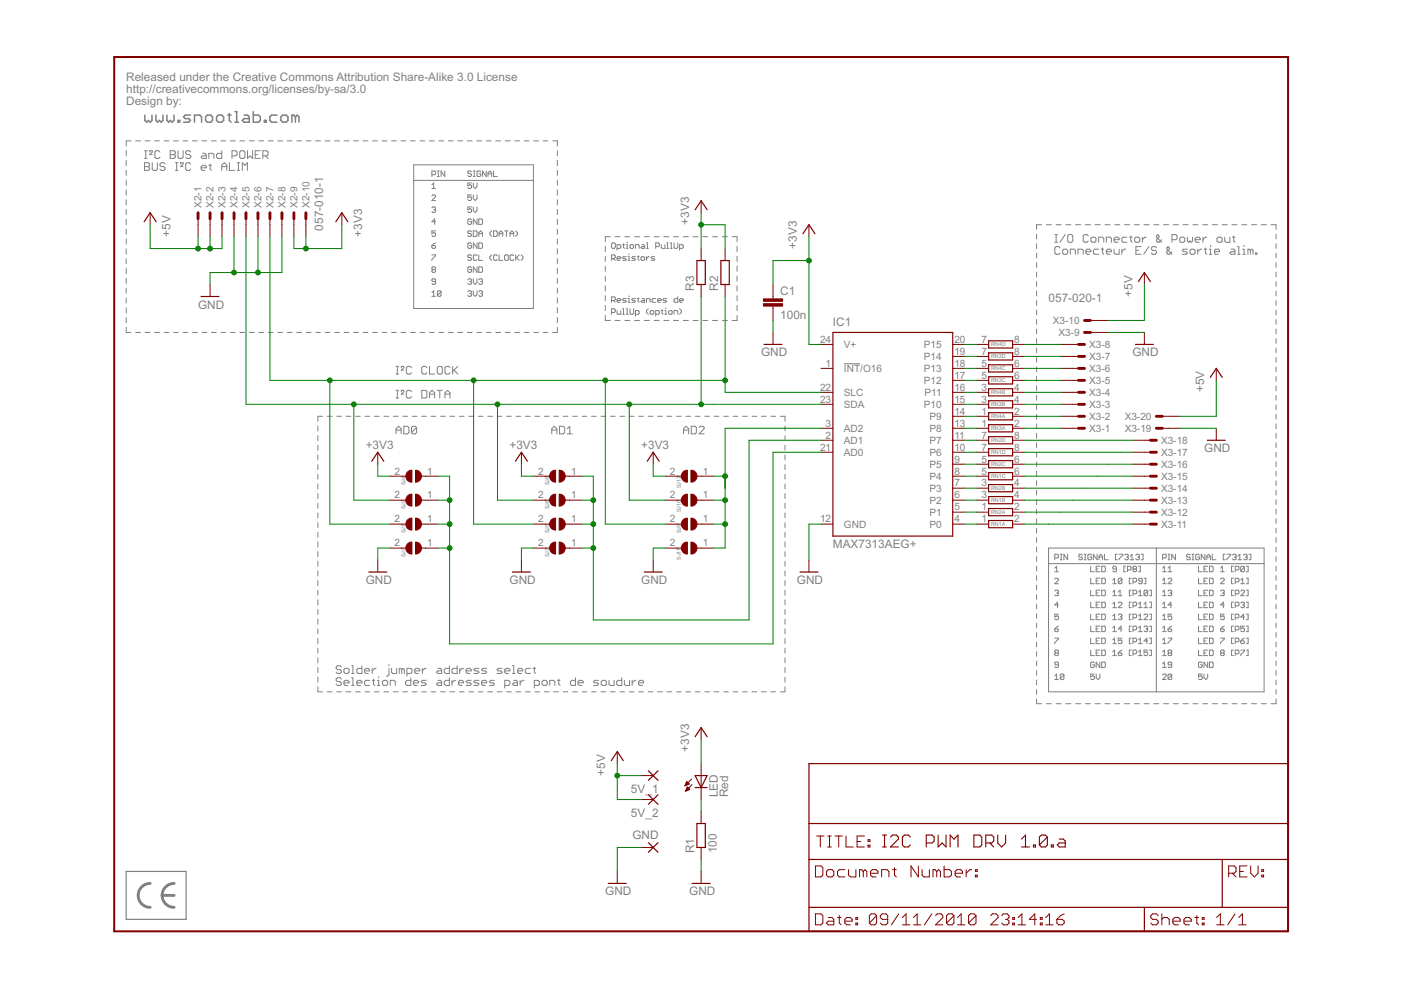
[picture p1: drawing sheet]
<svg xmlns="http://www.w3.org/2000/svg" width="297mm" height="210mm" viewBox="0 0 297 210" stroke-linecap="round" stroke-linejoin="round" font-family="sans-serif">
<defs><g id="words">
<g font-size="2.8" fill="#808080">
<text x="26.8" y="17.2">Released under the Creative Commons Attribution Share-Alike 3.0 License</text>
<text x="26.8" y="19.7">http://creativecommons.org/licenses/by-sa/3.0</text>
<text x="26.8" y="22.2">Design by:</text>
<text x="146.1" y="47.6" transform="rotate(-90 146.1 47.6)">+3V3</text>
<text x="36.2" y="50.2" transform="rotate(-90 36.2 50.2)">+5V</text>
<text x="68.5" y="48.9" transform="rotate(-90 68.5 48.9)">057-010-1</text>
<text x="76.8" y="50.2" transform="rotate(-90 76.8 50.2)">+3V3</text>
<text x="169" y="52.7" transform="rotate(-90 169 52.7)">+3V3</text>
<text x="42" y="65.4">GND</text>
<text x="147.2" y="61.6" transform="rotate(-90 147.2 61.6)">R3</text>
<text x="152.2" y="61.6" transform="rotate(-90 152.2 61.6)">R2</text>
<text x="165.4" y="62.5">C1</text>
<text x="222.3" y="64">057-020-1</text>
<text x="240.1" y="62.9" transform="rotate(-90 240.1 62.9)">+5V</text>
<text x="165.4" y="67.6">100n</text>
<text x="176.6" y="69.2">IC1</text>
<text x="161.4" y="75.6">GND</text>
<text x="240.1" y="75.6">GND</text>
<text x="255.3" y="83.2" transform="rotate(-90 255.3 83.2)">+5V</text>
<text x="77.5" y="95.1">+3V3</text>
<text x="108" y="95.1">+3V3</text>
<text x="136" y="95.1">+3V3</text>
<text x="255.3" y="95.9">GND</text>
<text x="176.6" y="116.2">MAX7313AEG+</text>
<text x="77.5" y="123.8">GND</text>
<text x="108" y="123.8">GND</text>
<text x="136" y="123.8">GND</text>
<text x="169" y="123.8">GND</text>
<text x="146.1" y="159.4" transform="rotate(-90 146.1 159.4)">+3V3</text>
<text x="128.3" y="164.5" transform="rotate(-90 128.3 164.5)">+5V</text>
<text x="133.8" y="168.1">5V_1</text>
<text x="133.8" y="173.2">5V_2</text>
<text x="152.2" y="169" transform="rotate(-90 152.2 169)">LED</text>
<text x="154.4" y="169" transform="rotate(-90 154.4 169)">Red</text>
<text x="134.1" y="177.8">GND</text>
<text x="147.2" y="181" transform="rotate(-90 147.2 181)">R1</text>
<text x="152" y="181" transform="rotate(-90 152 181)">100</text>
<text x="128.3" y="189.8">GND</text>
<text x="146.1" y="189.8">GND</text>
</g>
<g font-size="2.4" fill="#808080">
<text x="42.8" y="44.1" transform="rotate(-90 42.8 44.1)">X2-1</text>
<text x="45.3" y="44.1" transform="rotate(-90 45.3 44.1)">X2-2</text>
<text x="47.8" y="44.1" transform="rotate(-90 47.8 44.1)">X2-3</text>
<text x="50.4" y="44.1" transform="rotate(-90 50.4 44.1)">X2-4</text>
<text x="52.9" y="44.1" transform="rotate(-90 52.9 44.1)">X2-5</text>
<text x="55.5" y="44.1" transform="rotate(-90 55.5 44.1)">X2-6</text>
<text x="58" y="44.1" transform="rotate(-90 58 44.1)">X2-7</text>
<text x="60.5" y="44.1" transform="rotate(-90 60.5 44.1)">X2-8</text>
<text x="63.1" y="44.1" transform="rotate(-90 63.1 44.1)">X2-9</text>
<text x="65.6" y="44.1" transform="rotate(-90 65.6 44.1)">X2-10</text>
<text x="223.2" y="68.7">X3-10</text>
<text x="224.4" y="71.3">X3-9</text>
<text x="173.9" y="72.7">24</text>
<text x="175.1" y="77.8">1</text>
<text x="178.9" y="73.8">V+</text>
<text x="195.9" y="76.3">P14</text>
<text x="195.9" y="73.8">P15</text>
<text x="202.3" y="77.8">18</text>
<text x="202.3" y="75.2">19</text>
<text x="202.3" y="72.7">20</text>
<text x="208.1" y="75.2">7</text>
<text x="208.1" y="77.8">5</text>
<text x="208.1" y="72.7">7</text>
<text x="215" y="75.2">8</text>
<text x="215" y="77.8">6</text>
<text x="215" y="72.7">8</text>
<text x="230.9" y="76.3">X3-7</text>
<text x="230.9" y="73.8">X3-8</text>
<text x="173.9" y="82.8">22</text>
<text x="178.9" y="84">SLC</text>
<text x="178.9" y="78.9">INT/O16</text>
<text x="195.9" y="81.4">P12</text>
<text x="195.9" y="78.9">P13</text>
<text x="196" y="84">P11</text>
<text x="202.3" y="82.8">16</text>
<text x="202.3" y="80.3">17</text>
<text x="208.1" y="80.3">5</text>
<text x="208.1" y="82.8">3</text>
<text x="215" y="80.3">6</text>
<text x="215" y="82.8">4</text>
<text x="230.9" y="84">X3-4</text>
<text x="230.9" y="81.4">X3-5</text>
<text x="230.9" y="78.9">X3-6</text>
<text x="173.9" y="85.4">23</text>
<text x="178.9" y="86.5">SDA</text>
<text x="195.9" y="86.5">P10</text>
<text x="197.1" y="89">P9</text>
<text x="202.3" y="87.9">14</text>
<text x="202.3" y="85.4">15</text>
<text x="208.1" y="85.4">3</text>
<text x="208.1" y="87.9">1</text>
<text x="215" y="85.4">4</text>
<text x="215" y="87.9">2</text>
<text x="230.9" y="89">X3-2</text>
<text x="230.9" y="86.5">X3-3</text>
<text x="238.5" y="89">X3-20</text>
<text x="173.9" y="95.5">21</text>
<text x="175.1" y="93">2</text>
<text x="175.1" y="90.5">3</text>
<text x="178.9" y="94.1">AD1</text>
<text x="178.9" y="91.6">AD2</text>
<text x="197.1" y="94.1">P7</text>
<text x="197.1" y="91.6">P8</text>
<text x="202.3" y="95.5">10</text>
<text x="202.3" y="93">11</text>
<text x="202.3" y="90.5">13</text>
<text x="208.1" y="95.5">7</text>
<text x="208.1" y="93">7</text>
<text x="208.1" y="90.5">1</text>
<text x="215" y="95.5">8</text>
<text x="215" y="93">8</text>
<text x="215" y="90.5">2</text>
<text x="230.9" y="91.6">X3-1</text>
<text x="238.5" y="91.6">X3-19</text>
<text x="246.2" y="94.1">X3-18</text>
<text x="83.6" y="100.6">2</text>
<text x="90.6" y="100.6">1</text>
<text x="114.1" y="100.6">2</text>
<text x="121.1" y="100.6">1</text>
<text x="142" y="100.6">2</text>
<text x="149" y="100.6">1</text>
<text x="178.9" y="96.6">AD0</text>
<text x="197.1" y="101.7">P4</text>
<text x="197.1" y="99.2">P5</text>
<text x="197.1" y="96.6">P6</text>
<text x="202.3" y="100.6">8</text>
<text x="202.3" y="98.1">9</text>
<text x="208.1" y="100.6">5</text>
<text x="208.1" y="98.1">5</text>
<text x="215" y="100.6">6</text>
<text x="215" y="98.1">6</text>
<text x="246.2" y="101.7">X3-15</text>
<text x="246.2" y="99.2">X3-16</text>
<text x="246.2" y="96.6">X3-17</text>
<text x="83.6" y="105.7">2</text>
<text x="90.6" y="105.7">1</text>
<text x="114.1" y="105.7">2</text>
<text x="121.1" y="105.7">1</text>
<text x="142" y="105.7">2</text>
<text x="149" y="105.7">1</text>
<text x="197.1" y="106.8">P2</text>
<text x="197.1" y="104.3">P3</text>
<text x="202.3" y="105.7">6</text>
<text x="202.3" y="103.1">7</text>
<text x="208.1" y="105.7">3</text>
<text x="208.1" y="103.1">3</text>
<text x="215" y="105.7">4</text>
<text x="215" y="103.1">4</text>
<text x="246.2" y="106.8">X3-13</text>
<text x="246.2" y="104.3">X3-14</text>
<text x="83.6" y="110.8">2</text>
<text x="90.6" y="110.8">1</text>
<text x="114.1" y="110.8">2</text>
<text x="121.1" y="110.8">1</text>
<text x="142" y="110.8">2</text>
<text x="149" y="110.8">1</text>
<text x="173.9" y="110.8">12</text>
<text x="178.9" y="111.9">GND</text>
<text x="197.1" y="111.9">P0</text>
<text x="197.1" y="109.3">P1</text>
<text x="202.3" y="110.8">4</text>
<text x="202.3" y="108.2">5</text>
<text x="208.1" y="110.8">1</text>
<text x="208.1" y="108.2">1</text>
<text x="215" y="110.8">2</text>
<text x="215" y="108.2">2</text>
<text x="246.2" y="111.9">X3-11</text>
<text x="246.2" y="109.3">X3-12</text>
<text x="83.6" y="115.8">2</text>
<text x="90.6" y="115.8">1</text>
<text x="114.1" y="115.8">2</text>
<text x="121.1" y="115.8">1</text>
<text x="142" y="115.8">2</text>
<text x="149" y="115.8">1</text>
</g>
<g font-size="1.3" fill="#808080">
<text x="210.1" y="75.9">RN3D</text>
<text x="210.1" y="73.3">RN4D</text>
<text x="210.1" y="80.9">RN3C</text>
<text x="210.1" y="83.5">RN4B</text>
<text x="210.1" y="78.4">RN4C</text>
<text x="210.1" y="86">RN3B</text>
<text x="210.1" y="88.6">RN4A</text>
<text x="210.1" y="93.6">RN2D</text>
<text x="210.1" y="91.1">RN3A</text>
<text x="210.1" y="101.3">RN1C</text>
<text x="210.1" y="96.2">RN1D</text>
<text x="210.1" y="98.7">RN2C</text>
<text x="86" y="102.9" transform="rotate(-90 86 102.9)">SJ4</text>
<text x="116.4" y="102.9" transform="rotate(-90 116.4 102.9)">SJ8</text>
<text x="144.4" y="103.6" transform="rotate(-90 144.4 103.6)">SJ12</text>
<text x="210.1" y="106.3">RN1B</text>
<text x="210.1" y="103.8">RN2B</text>
<text x="86" y="113.1" transform="rotate(-90 86 113.1)">SJ1</text>
<text x="86" y="108" transform="rotate(-90 86 108)">SJ2</text>
<text x="116.4" y="113.1" transform="rotate(-90 116.4 113.1)">SJ5</text>
<text x="116.4" y="108" transform="rotate(-90 116.4 108)">SJ6</text>
<text x="144.4" y="113.1" transform="rotate(-90 144.4 113.1)">SJ9</text>
<text x="144.4" y="108.6" transform="rotate(-90 144.4 108.6)">SJ10</text>
<text x="210.1" y="111.4">RN1A</text>
<text x="210.1" y="108.9">RN2A</text>
<text x="86" y="118.2" transform="rotate(-90 86 118.2)">SJ3</text>
<text x="116.4" y="118.2" transform="rotate(-90 116.4 118.2)">SJ7</text>
<text x="144.4" y="118.7" transform="rotate(-90 144.4 118.7)">SJ11</text>
</g>
</g></defs>
<g fill="#808080" stroke="#808080" stroke-width=".21">
<path d="M155.2 67.9h1.1z"/>
<path d="M153.1 67.9h1.1z"/>
<path d="M151.1 67.9h1z"/>
<path d="M149 67.9h1.1z"/>
<path d="M146.9 67.9h1.1z"/>
<path d="M144.9 67.9h1z"/>
<path d="M142.8 67.9h1.1z"/>
<path d="M140.7 67.9h1.1z"/>
<path d="M138.7 67.9h1z"/>
<path d="M136.6 67.9h1.1z"/>
<path d="M134.5 67.9h1.1z"/>
<path d="M132.5 67.9h1z"/>
<path d="M130.4 67.9h1.1z"/>
<path d="M128.3 67.9h1.1z"/>
<path d="M128.3 66.9v1z"/>
<path d="M128.3 64.8v1.1z"/>
<path d="M128.3 62.7v1.1z"/>
<path d="M128.3 60.6v1.1z"/>
<path d="M128.3 58.5v1.1z"/>
<path d="M128.3 56.4v1.1z"/>
<path d="M128.3 54.4v1z"/>
<path d="M128.3 52.3v1z"/>
<path d="M128.3 50.2v1.1z"/>
<path d="M128.3 50.2h1.1z"/>
<path d="M130.4 50.2h1.1z"/>
<path d="M132.5 50.2h1z"/>
<path d="M134.5 50.2h1.1z"/>
<path d="M136.6 50.2h1.1z"/>
<path d="M138.7 50.2h1z"/>
<path d="M140.7 50.2h1.1z"/>
<path d="M142.8 50.2h1.1z"/>
<path d="M144.9 50.2h1z"/>
<path d="M146.9 50.2h1.1z"/>
<path d="M149 50.2h1.1z"/>
<path d="M151.1 50.2h1z"/>
<path d="M153.1 50.2h1.1z"/>
<path d="M155.2 50.2h1.1z"/>
<path d="M156.3 50.2v1.1z"/>
<path d="M156.3 52.3v1z"/>
<path d="M156.3 54.4v1z"/>
<path d="M156.3 56.4v1.1z"/>
<path d="M156.3 58.5v1.1z"/>
<path d="M156.3 60.6v1.1z"/>
<path d="M156.3 62.7v1.1z"/>
<path d="M156.3 64.8v1.1z"/>
<path d="M156.3 66.9v1z"/>
<path d="M129.9 51.5h.3z"/>
<path d="M129.9 51.5l-.2 .2z"/>
<path d="M129.7 51.7v.8z"/>
<path d="M129.7 52.5l.2 .2z"/>
<path d="M129.9 52.7h.3z"/>
<path d="M130.2 52.7l.3-.2z"/>
<path d="M130.5 51.7v.8z"/>
<path d="M130.2 51.5l.3 .2z"/>
<path d="M130.8 51.9v1.1z"/>
<path d="M130.8 51.9h.6z"/>
<path d="M131.4 51.9l.2 .2z"/>
<path d="M131.6 52.1v.4z"/>
<path d="M131.6 52.5l-.2 .2z"/>
<path d="M130.8 52.7h.6z"/>
<path d="M132.2 51.7v.8z"/>
<path d="M132.2 52.5l.2 .2z"/>
<path d="M132 51.9h.4z"/>
<path d="M132.8 51.9h.2z"/>
<path d="M133 51.9v.8z"/>
<path d="M132.8 52.7h.4z"/>
<path d="M133 51.3v.2z"/>
<path d="M133.8 52.7h.3z"/>
<path d="M134.1 52.7l.2-.2z"/>
<path d="M134.3 52.1v.4z"/>
<path d="M134.1 51.9l.2 .2z"/>
<path d="M133.8 51.9h.3z"/>
<path d="M133.8 51.9l-.2 .2z"/>
<path d="M133.6 52.1v.4z"/>
<path d="M133.6 52.5l.2 .2z"/>
<path d="M134.7 51.9v.8z"/>
<path d="M134.7 51.9h.6z"/>
<path d="M135.3 51.9l.2 .2z"/>
<path d="M135.5 52.1v.6z"/>
<path d="M136.1 51.9h.4z"/>
<path d="M136.5 51.9l.2 .2z"/>
<path d="M136.7 52.1v.6z"/>
<path d="M136.1 52.7h.6z"/>
<path d="M135.9 52.5l.2 .2z"/>
<path d="M135.9 52.5l.2-.2z"/>
<path d="M136.1 52.3h.6z"/>
<path d="M137.1 51.5h.2z"/>
<path d="M137.3 51.5v1.2z"/>
<path d="M137.1 52.7h.4z"/>
<path d="M139 51.5v1.2z"/>
<path d="M139 51.5h.6z"/>
<path d="M139.6 51.5l.2 .2z"/>
<path d="M139.8 51.7v.4z"/>
<path d="M139.8 52.1l-.2 .2z"/>
<path d="M139 52.3h.6z"/>
<path d="M140.2 51.9v.6z"/>
<path d="M140.2 52.5l.2 .2z"/>
<path d="M140.4 52.7h.6z"/>
<path d="M141 51.9v.8z"/>
<path d="M141.4 51.5h.1z"/>
<path d="M141.5 51.5v1.2z"/>
<path d="M141.4 52.7h.4z"/>
<path d="M142.1 51.5h.2z"/>
<path d="M142.3 51.5v1.2z"/>
<path d="M142.1 52.7h.4z"/>
<path d="M142.9 51.5v1z"/>
<path d="M142.9 52.5l.2 .2z"/>
<path d="M143.1 52.7h.4z"/>
<path d="M143.5 52.7l.2-.2z"/>
<path d="M143.7 51.5v1z"/>
<path d="M144.1 51.9v1.1z"/>
<path d="M144.1 51.9h.6z"/>
<path d="M144.7 51.9l.2 .2z"/>
<path d="M144.9 52.1v.4z"/>
<path d="M144.9 52.5l-.2 .2z"/>
<path d="M144.1 52.7h.6z"/>
<path d="M129.7 54v1.2z"/>
<path d="M129.7 54h.5z"/>
<path d="M130.2 54l.3 .2z"/>
<path d="M130.5 54.2v.4z"/>
<path d="M130.2 54.8l.3-.2z"/>
<path d="M129.7 54.8h.5z"/>
<path d="M130 54.8l.5 .4z"/>
<path d="M131 55.2h.4z"/>
<path d="M130.8 55l.2 .2z"/>
<path d="M130.8 54.6v.4z"/>
<path d="M130.8 54.6l.2-.2z"/>
<path d="M131 54.4h.4z"/>
<path d="M131.4 54.4l.2 .2z"/>
<path d="M131.6 54.6v.2z"/>
<path d="M130.8 54.8h.8z"/>
<path d="M132 55.2h.6z"/>
<path d="M132.8 55l-.2 .2z"/>
<path d="M132.6 54.8l.2 .2z"/>
<path d="M132.2 54.8h.4z"/>
<path d="M132 54.6l.2 .2z"/>
<path d="M132 54.6l.2-.2z"/>
<path d="M132.2 54.4h.6z"/>
<path d="M133.2 54.4h.2z"/>
<path d="M133.4 54.4v.8z"/>
<path d="M133.2 55.2h.4z"/>
<path d="M133.4 53.8v.2z"/>
<path d="M133.9 55.2h.6z"/>
<path d="M134.7 55l-.2 .2z"/>
<path d="M134.5 54.8l.2 .2z"/>
<path d="M134.1 54.8h.4z"/>
<path d="M133.9 54.6l.2 .2z"/>
<path d="M133.9 54.6l.2-.2z"/>
<path d="M134.1 54.4h.6z"/>
<path d="M135.3 54.2v.8z"/>
<path d="M135.3 55l.2 .2z"/>
<path d="M135.1 54.4h.4z"/>
<path d="M136.1 55.2h.4z"/>
<path d="M136.5 55.2l.2-.2z"/>
<path d="M136.7 54.6v.4z"/>
<path d="M136.5 54.4l.2 .2z"/>
<path d="M136.1 54.4h.4z"/>
<path d="M135.9 54.6l.2-.2z"/>
<path d="M135.9 54.6v.4z"/>
<path d="M135.9 55l.2 .2z"/>
<path d="M137.1 54.4v.8z"/>
<path d="M137.5 54.4l-.4 .4z"/>
<path d="M137.5 54.4h.1z"/>
<path d="M138 55.2h.6z"/>
<path d="M138.8 55l-.2 .2z"/>
<path d="M138.6 54.8l.2 .2z"/>
<path d="M138.2 54.8h.4z"/>
<path d="M138 54.6l.2 .2z"/>
<path d="M138 54.6l.2-.2z"/>
<path d="M138.2 54.4h.6z"/>
<path d="M129.7 62.9v1.2z"/>
<path d="M129.7 62.9h.5z"/>
<path d="M130.2 62.9l.3 .2z"/>
<path d="M130.5 63.1v.4z"/>
<path d="M130.2 63.7l.3-.2z"/>
<path d="M129.7 63.7h.5z"/>
<path d="M130 63.7l.5 .4z"/>
<path d="M131 64.1h.4z"/>
<path d="M130.8 63.9l.2 .2z"/>
<path d="M130.8 63.5v.4z"/>
<path d="M130.8 63.5l.2-.2z"/>
<path d="M131 63.3h.4z"/>
<path d="M131.4 63.3l.2 .2z"/>
<path d="M131.6 63.5v.2z"/>
<path d="M130.8 63.7h.8z"/>
<path d="M132 64.1h.6z"/>
<path d="M132.6 64.1l.2-.2z"/>
<path d="M132.6 63.7l.2 .2z"/>
<path d="M132.2 63.7h.4z"/>
<path d="M132 63.5l.2 .2z"/>
<path d="M132 63.5l.2-.2z"/>
<path d="M132.2 63.3h.6z"/>
<path d="M133.2 63.3h.2z"/>
<path d="M133.4 63.3v.8z"/>
<path d="M133.2 64.1h.4z"/>
<path d="M133.4 62.7v.2z"/>
<path d="M133.9 64.1h.6z"/>
<path d="M134.5 64.1l.2-.2z"/>
<path d="M134.5 63.7l.2 .2z"/>
<path d="M134.1 63.7h.4z"/>
<path d="M133.9 63.5l.2 .2z"/>
<path d="M133.9 63.5l.2-.2z"/>
<path d="M134.1 63.3h.6z"/>
<path d="M135.3 63.1v.8z"/>
<path d="M135.3 63.9l.2 .2z"/>
<path d="M135.1 63.3h.4z"/>
<path d="M136.1 63.3h.4z"/>
<path d="M136.5 63.3l.2 .2z"/>
<path d="M136.7 63.5v.6z"/>
<path d="M136.1 64.1h.6z"/>
<path d="M135.9 63.9l.2 .2z"/>
<path d="M135.9 63.9l.2-.2z"/>
<path d="M136.1 63.7h.6z"/>
<path d="M137.1 63.3v.8z"/>
<path d="M137.1 63.3h.5z"/>
<path d="M137.6 63.3l.2 .2z"/>
<path d="M137.8 63.5v.6z"/>
<path d="M138.4 63.3h.6z"/>
<path d="M138.4 63.3l-.2 .2z"/>
<path d="M138.2 63.5v.4z"/>
<path d="M138.2 63.9l.2 .2z"/>
<path d="M138.4 64.1h.6z"/>
<path d="M139.6 64.1h.4z"/>
<path d="M139.4 63.9l.2 .2z"/>
<path d="M139.4 63.5v.4z"/>
<path d="M139.4 63.5l.2-.2z"/>
<path d="M139.6 63.3h.4z"/>
<path d="M140 63.3l.2 .2z"/>
<path d="M140.2 63.5v.2z"/>
<path d="M139.4 63.7h.8z"/>
<path d="M140.6 64.1h.6z"/>
<path d="M141.2 64.1l.2-.2z"/>
<path d="M141.2 63.7l.2 .2z"/>
<path d="M140.8 63.7h.4z"/>
<path d="M140.6 63.5l.2 .2z"/>
<path d="M140.6 63.5l.2-.2z"/>
<path d="M140.8 63.3h.6z"/>
<path d="M143.7 62.9v1.2z"/>
<path d="M143.1 64.1h.6z"/>
<path d="M142.9 63.9l.2 .2z"/>
<path d="M142.9 63.5v.4z"/>
<path d="M142.9 63.5l.2-.2z"/>
<path d="M143.1 63.3h.6z"/>
<path d="M144.3 64.1h.4z"/>
<path d="M144.1 63.9l.2 .2z"/>
<path d="M144.1 63.5v.4z"/>
<path d="M144.1 63.5l.2-.2z"/>
<path d="M144.3 63.3h.4z"/>
<path d="M144.7 63.3l.2 .2z"/>
<path d="M144.9 63.5v.2z"/>
<path d="M144.1 63.7h.8z"/>
<path d="M129.7 65.5v1.1z"/>
<path d="M129.7 65.5h.5z"/>
<path d="M130.2 65.5l.3 .2z"/>
<path d="M130.5 65.7v.3z"/>
<path d="M130.2 66.3l.3-.3z"/>
<path d="M129.7 66.3h.5z"/>
<path d="M130.8 65.8v.6z"/>
<path d="M130.8 66.4l.2 .2z"/>
<path d="M131 66.6h.6z"/>
<path d="M131.6 65.8v.8z"/>
<path d="M132 65.5h.2z"/>
<path d="M132.2 65.5v1.1z"/>
<path d="M132 66.6h.4z"/>
<path d="M132.8 65.5h.2z"/>
<path d="M133 65.5v1.1z"/>
<path d="M132.8 66.6h.4z"/>
<path d="M133.6 65.5v.9z"/>
<path d="M133.6 66.4l.2 .2z"/>
<path d="M133.8 66.6h.3z"/>
<path d="M134.1 66.6l.2-.2z"/>
<path d="M134.3 65.5v.9z"/>
<path d="M134.7 65.8v1.2z"/>
<path d="M134.7 65.8h.6z"/>
<path d="M135.3 65.8l.2 .2z"/>
<path d="M135.5 66v.4z"/>
<path d="M135.5 66.4l-.2 .2z"/>
<path d="M134.7 66.6h.6z"/>
<path d="M137.1 66.3l.4 .3z"/>
<path d="M137.1 65.8v.5z"/>
<path d="M137.1 65.8l.4-.3z"/>
<path d="M138 66.6h.4z"/>
<path d="M138.4 66.6l.2-.2z"/>
<path d="M138.6 66v.4z"/>
<path d="M138.4 65.8l.2 .2z"/>
<path d="M138 65.8h.4z"/>
<path d="M137.8 66l.2-.2z"/>
<path d="M137.8 66v.4z"/>
<path d="M137.8 66.4l.2 .2z"/>
<path d="M139 65.8v1.2z"/>
<path d="M139 65.8h.6z"/>
<path d="M139.6 65.8l.2 .2z"/>
<path d="M139.8 66v.4z"/>
<path d="M139.8 66.4l-.2 .2z"/>
<path d="M139 66.6h.6z"/>
<path d="M140.4 65.7v.7z"/>
<path d="M140.4 66.4l.2 .2z"/>
<path d="M140.2 65.8h.4z"/>
<path d="M141 65.8h.2z"/>
<path d="M141.2 65.8v.8z"/>
<path d="M141 66.6h.4z"/>
<path d="M141.2 65.3v.2z"/>
<path d="M141.9 66.6h.4z"/>
<path d="M142.3 66.6l.2-.2z"/>
<path d="M142.5 66v.4z"/>
<path d="M142.3 65.8l.2 .2z"/>
<path d="M141.9 65.8h.4z"/>
<path d="M141.9 65.8l-.1 .2z"/>
<path d="M141.8 66v.4z"/>
<path d="M141.8 66.4l.1 .2z"/>
<path d="M142.9 65.8v.8z"/>
<path d="M142.9 65.8h.6z"/>
<path d="M143.5 65.8l.2 .2z"/>
<path d="M143.7 66v.6z"/>
<path d="M144.1 66.6l.4-.3z"/>
<path d="M144.5 65.8v.5z"/>
<path d="M144.1 65.5l.4 .3z"/>
<path d="M219.8 47.6h1z"/>
<path d="M221.8 47.6h1.1z"/>
<path d="M223.9 47.6h1.1z"/>
<path d="M226 47.6h1.1z"/>
<path d="M228 47.6h1.1z"/>
<path d="M230.1 47.6h1.1z"/>
<path d="M232.2 47.6h1.1z"/>
<path d="M234.3 47.6h1.1z"/>
<path d="M236.3 47.6h1.1z"/>
<path d="M238.4 47.6h1.1z"/>
<path d="M240.5 47.6h1.1z"/>
<path d="M242.5 47.6h1.1z"/>
<path d="M244.6 47.6h1.1z"/>
<path d="M246.7 47.6h1.1z"/>
<path d="M248.8 47.6h1.1z"/>
<path d="M250.8 47.6h1.1z"/>
<path d="M252.9 47.6h1.1z"/>
<path d="M255 47.6h1.1z"/>
<path d="M257.1 47.6h1z"/>
<path d="M259.1 47.6h1.1z"/>
<path d="M261.2 47.6h1.1z"/>
<path d="M263.3 47.6h1.1z"/>
<path d="M265.3 47.6h1.1z"/>
<path d="M267.4 47.6h1.1z"/>
<path d="M269.5 47.6h1.1z"/>
<path d="M219.8 148.2v1z"/>
<path d="M219.8 146.2v1z"/>
<path d="M219.8 144.2v1z"/>
<path d="M219.8 142.2v1z"/>
<path d="M219.8 140.2v1z"/>
<path d="M219.8 138.2v.9z"/>
<path d="M219.8 136.1v1z"/>
<path d="M219.8 134.1v1z"/>
<path d="M219.8 132.1v1z"/>
<path d="M219.8 130.1v1z"/>
<path d="M219.8 128.1v1z"/>
<path d="M219.8 126.1v1z"/>
<path d="M219.8 124.1v1z"/>
<path d="M219.8 122v1.1z"/>
<path d="M219.8 120v1.1z"/>
<path d="M219.8 118v1z"/>
<path d="M219.8 116v1z"/>
<path d="M219.8 114v1z"/>
<path d="M219.8 112v1z"/>
<path d="M219.8 110v1z"/>
<path d="M219.8 108v1z"/>
<path d="M219.8 106v1z"/>
<path d="M219.8 103.9v1.1z"/>
<path d="M219.8 101.9v1.1z"/>
<path d="M219.8 99.9v1z"/>
<path d="M219.8 97.9v1z"/>
<path d="M219.8 95.9v1z"/>
<path d="M219.8 93.9v1z"/>
<path d="M219.8 91.9v1z"/>
<path d="M219.8 89.9v1z"/>
<path d="M219.8 87.9v1z"/>
<path d="M219.8 85.9v1z"/>
<path d="M219.8 83.8v1.1z"/>
<path d="M219.8 81.8v1z"/>
<path d="M219.8 79.8v1z"/>
<path d="M219.8 77.8v1z"/>
<path d="M219.8 75.8v1z"/>
<path d="M219.8 73.8v1z"/>
<path d="M219.8 71.8v1z"/>
<path d="M219.8 69.8v1z"/>
<path d="M219.8 67.8v1z"/>
<path d="M219.8 65.7v1.1z"/>
<path d="M219.8 63.7v1z"/>
<path d="M219.8 61.7v1z"/>
<path d="M219.8 59.7v1z"/>
<path d="M219.8 57.7v1z"/>
<path d="M219.8 55.7v1z"/>
<path d="M219.8 53.7v1z"/>
<path d="M219.8 51.7v1z"/>
<path d="M219.8 49.7v1z"/>
<path d="M219.8 47.6v1z"/>
<path d="M269.5 149.2h1.1z"/>
<path d="M267.4 149.2h1.1z"/>
<path d="M265.3 149.2h1.1z"/>
<path d="M263.3 149.2h1.1z"/>
<path d="M261.2 149.2h1.1z"/>
<path d="M259.1 149.2h1.1z"/>
<path d="M257.1 149.2h1z"/>
<path d="M255 149.2h1.1z"/>
<path d="M252.9 149.2h1.1z"/>
<path d="M250.8 149.2h1.1z"/>
<path d="M248.8 149.2h1.1z"/>
<path d="M246.7 149.2h1.1z"/>
<path d="M244.6 149.2h1.1z"/>
<path d="M242.5 149.2h1.1z"/>
<path d="M240.5 149.2h1.1z"/>
<path d="M238.4 149.2h1.1z"/>
<path d="M236.3 149.2h1.1z"/>
<path d="M234.3 149.2h1.1z"/>
<path d="M232.2 149.2h1.1z"/>
<path d="M230.1 149.2h1.1z"/>
<path d="M228 149.2h1.1z"/>
<path d="M226 149.2h1.1z"/>
<path d="M223.9 149.2h1.1z"/>
<path d="M221.8 149.2h1.1z"/>
<path d="M219.8 149.2h1z"/>
<path d="M270.6 47.6v1z"/>
<path d="M270.6 49.7v1z"/>
<path d="M270.6 51.7v1z"/>
<path d="M270.6 53.7v1z"/>
<path d="M270.6 55.7v1z"/>
<path d="M270.6 57.7v1z"/>
<path d="M270.6 59.7v1z"/>
<path d="M270.6 61.7v1z"/>
<path d="M270.6 63.7v1z"/>
<path d="M270.6 65.7v1.1z"/>
<path d="M270.6 67.8v1z"/>
<path d="M270.6 69.8v1z"/>
<path d="M270.6 71.8v1z"/>
<path d="M270.6 73.8v1z"/>
<path d="M270.6 75.8v1z"/>
<path d="M270.6 77.8v1z"/>
<path d="M270.6 79.8v1z"/>
<path d="M270.6 81.8v1z"/>
<path d="M270.6 83.8v1.1z"/>
<path d="M270.6 85.9v1z"/>
<path d="M270.6 87.9v1z"/>
<path d="M270.6 89.9v1z"/>
<path d="M270.6 91.9v1z"/>
<path d="M270.6 93.9v1z"/>
<path d="M270.6 95.9v1z"/>
<path d="M270.6 97.9v1z"/>
<path d="M270.6 99.9v1z"/>
<path d="M270.6 101.9v1.1z"/>
<path d="M270.6 103.9v1.1z"/>
<path d="M270.6 106v1z"/>
<path d="M270.6 108v1z"/>
<path d="M270.6 110v1z"/>
<path d="M270.6 112v1z"/>
<path d="M270.6 114v1z"/>
<path d="M270.6 116v1z"/>
<path d="M270.6 118v1z"/>
<path d="M270.6 120v1.1z"/>
<path d="M270.6 122v1.1z"/>
<path d="M270.6 124.1v1z"/>
<path d="M270.6 126.1v1z"/>
<path d="M270.6 128.1v1z"/>
<path d="M270.6 130.1v1z"/>
<path d="M270.6 132.1v1z"/>
<path d="M270.6 134.1v1z"/>
<path d="M270.6 136.1v1z"/>
<path d="M270.6 138.1v1z"/>
<path d="M270.6 140.1v1.1z"/>
<path d="M270.6 142.2v1z"/>
<path d="M270.6 144.2v1z"/>
<path d="M270.6 146.2v1z"/>
<path d="M270.6 148.2v1z"/>
<path d="M84 79.3h.5z"/>
<path d="M84.2 77.7v1.6z"/>
<path d="M84 77.7h.5z"/>
<path d="M85.1 77.7v.3z"/>
<path d="M85.1 77.7h.5z"/>
<path d="M85.6 77.7v.3z"/>
<path d="M85.6 78l-.5 .5z"/>
<path d="M85.1 78.5h.5z"/>
<path d="M87 77.7l.2 .3z"/>
<path d="M86.4 77.7h.6z"/>
<path d="M86.4 77.7l-.3 .3z"/>
<path d="M86.1 78v1z"/>
<path d="M86.1 79l.3 .3z"/>
<path d="M86.4 79.3h.6z"/>
<path d="M87 79.3l.2-.3z"/>
<path d="M90.2 77.7l.3 .3z"/>
<path d="M89.7 77.7h.5z"/>
<path d="M89.7 77.7l-.3 .3z"/>
<path d="M89.4 78v1z"/>
<path d="M89.4 79l.3 .3z"/>
<path d="M89.7 79.3h.5z"/>
<path d="M90.2 79.3l.3-.3z"/>
<path d="M91.1 77.7v1.6z"/>
<path d="M91.1 79.3h1.1z"/>
<path d="M93 77.7h.5z"/>
<path d="M93 77.7l-.3 .3z"/>
<path d="M92.7 78v1z"/>
<path d="M92.7 79l.3 .3z"/>
<path d="M93 79.3h.5z"/>
<path d="M93.5 79.3l.3-.3z"/>
<path d="M93.8 78v1z"/>
<path d="M93.5 77.7l.3 .3z"/>
<path d="M95.1 77.7l.3 .3z"/>
<path d="M94.6 77.7h.5z"/>
<path d="M94.6 77.7l-.3 .3z"/>
<path d="M94.3 78v1z"/>
<path d="M94.3 79l.3 .3z"/>
<path d="M94.6 79.3h.5z"/>
<path d="M95.1 79.3l.3-.3z"/>
<path d="M96 77.7v1.6z"/>
<path d="M96 78.8l1.1-1.1z"/>
<path d="M96.2 78.5l.9 .8z"/>
<path d="M84 84.4h.5z"/>
<path d="M84.2 82.8v1.6z"/>
<path d="M84 82.8h.5z"/>
<path d="M85.1 82.8v.2z"/>
<path d="M85.1 82.8h.5z"/>
<path d="M85.6 82.8v.2z"/>
<path d="M85.6 83l-.5 .6z"/>
<path d="M85.1 83.6h.5z"/>
<path d="M87 82.8l.2 .2z"/>
<path d="M86.4 82.8h.6z"/>
<path d="M86.4 82.8l-.3 .2z"/>
<path d="M86.1 83v1.1z"/>
<path d="M86.1 84.1l.3 .3z"/>
<path d="M86.4 84.4h.6z"/>
<path d="M87 84.4l.2-.3z"/>
<path d="M89.4 82.8v1.6z"/>
<path d="M89.4 84.4h.8z"/>
<path d="M90.2 84.4l.3-.3z"/>
<path d="M90.5 83v1.1z"/>
<path d="M90.2 82.8l.3 .2z"/>
<path d="M89.4 82.8h.8z"/>
<path d="M91.1 83.3v1.1z"/>
<path d="M91.1 83.3l.5-.5z"/>
<path d="M91.6 82.8l.6 .5z"/>
<path d="M92.2 83.3v1.1z"/>
<path d="M91.1 83.6h1.1z"/>
<path d="M93.2 82.8v1.6z"/>
<path d="M92.7 82.8h1.1z"/>
<path d="M94.3 83.3v1.1z"/>
<path d="M94.3 83.3l.6-.5z"/>
<path d="M94.9 82.8l.5 .5z"/>
<path d="M95.4 83.3v1.1z"/>
<path d="M94.3 83.6h1.1z"/>
<path d="M67.4 88.3h1z"/>
<path d="M69.4 88.3h1z"/>
<path d="M71.4 88.3h1z"/>
<path d="M73.4 88.3h1z"/>
<path d="M75.4 88.3h1z"/>
<path d="M77.4 88.3h1z"/>
<path d="M79.4 88.3h1z"/>
<path d="M81.4 88.3h1z"/>
<path d="M83.4 88.3h1z"/>
<path d="M85.4 88.3h1z"/>
<path d="M87.4 88.3h1z"/>
<path d="M89.4 88.3h1z"/>
<path d="M91.4 88.3h1z"/>
<path d="M93.4 88.3h1z"/>
<path d="M95.4 88.3h1z"/>
<path d="M97.4 88.3h1z"/>
<path d="M99.4 88.3h1z"/>
<path d="M101.4 88.3h1z"/>
<path d="M103.4 88.3h1z"/>
<path d="M105.4 88.3h1z"/>
<path d="M107.4 88.3h1z"/>
<path d="M109.4 88.3h1z"/>
<path d="M111.4 88.3h1z"/>
<path d="M113.4 88.3h1z"/>
<path d="M115.4 88.3h1z"/>
<path d="M117.4 88.3h1z"/>
<path d="M119.4 88.3h1z"/>
<path d="M121.4 88.3h1z"/>
<path d="M123.4 88.3h1z"/>
<path d="M125.4 88.3h1z"/>
<path d="M127.4 88.3h1z"/>
<path d="M129.4 88.3h1z"/>
<path d="M131.4 88.3h1z"/>
<path d="M133.4 88.3h1z"/>
<path d="M135.4 88.3h1z"/>
<path d="M137.4 88.3h1z"/>
<path d="M139.4 88.3h1z"/>
<path d="M141.4 88.3h1z"/>
<path d="M143.4 88.3h1z"/>
<path d="M145.4 88.3h1z"/>
<path d="M147.4 88.3h1z"/>
<path d="M149.4 88.3h1z"/>
<path d="M151.4 88.3h1z"/>
<path d="M153.4 88.3h1z"/>
<path d="M155.4 88.3h1z"/>
<path d="M157.4 88.3h1z"/>
<path d="M159.4 88.3h1z"/>
<path d="M161.4 88.3h1z"/>
<path d="M163.4 88.3h1z"/>
<path d="M165.4 88.3h1z"/>
<path d="M67.4 145.6v1.1z"/>
<path d="M67.4 143.6v1z"/>
<path d="M67.4 141.5v1.1z"/>
<path d="M67.4 139.5v1z"/>
<path d="M67.4 137.4v1.1z"/>
<path d="M67.4 135.4v1z"/>
<path d="M67.4 133.3v1.1z"/>
<path d="M67.4 131.3v1z"/>
<path d="M67.4 129.2v1.1z"/>
<path d="M67.4 127.2v1z"/>
<path d="M67.4 125.1v1.1z"/>
<path d="M67.4 123.1v1z"/>
<path d="M67.4 121.1v1z"/>
<path d="M67.4 119v1z"/>
<path d="M67.4 116.9v1.1z"/>
<path d="M67.4 114.9v1.1z"/>
<path d="M67.4 112.9v1z"/>
<path d="M67.4 110.8v1z"/>
<path d="M67.4 108.8v1z"/>
<path d="M67.4 106.7v1.1z"/>
<path d="M67.4 104.6v1.1z"/>
<path d="M67.4 102.6v1.1z"/>
<path d="M67.4 100.6v1z"/>
<path d="M67.4 98.5v1.1z"/>
<path d="M67.4 96.5v1z"/>
<path d="M67.4 94.4v1.1z"/>
<path d="M67.4 92.4v1z"/>
<path d="M67.4 90.3v1.1z"/>
<path d="M67.4 88.3v1z"/>
<path d="M166.4 88.3v1z"/>
<path d="M166.4 90.3v1.1z"/>
<path d="M166.4 92.4v1z"/>
<path d="M166.4 94.4v1.1z"/>
<path d="M166.4 96.5v1z"/>
<path d="M166.4 98.5v1.1z"/>
<path d="M166.4 100.6v1z"/>
<path d="M166.4 102.6v1.1z"/>
<path d="M166.4 104.6v1.1z"/>
<path d="M166.4 106.7v1.1z"/>
<path d="M166.4 108.8v1z"/>
<path d="M166.4 110.8v1z"/>
<path d="M166.4 112.8v1.1z"/>
<path d="M166.4 114.9v1.1z"/>
<path d="M166.4 116.9v1.1z"/>
<path d="M166.4 119v1z"/>
<path d="M166.4 121.1v1z"/>
<path d="M166.4 123.1v1z"/>
<path d="M166.4 125.1v1.1z"/>
<path d="M166.4 127.2v1z"/>
<path d="M166.4 129.2v1.1z"/>
<path d="M166.4 131.3v1z"/>
<path d="M166.4 133.3v1.1z"/>
<path d="M166.4 135.4v1z"/>
<path d="M166.4 137.4v1.1z"/>
<path d="M166.4 139.5v1z"/>
<path d="M166.4 141.5v1.1z"/>
<path d="M166.4 143.6v1z"/>
<path d="M166.4 145.6v1.1z"/>
<path d="M165.4 146.7h1z"/>
<path d="M163.4 146.7h1z"/>
<path d="M161.4 146.7h1z"/>
<path d="M159.4 146.7h1z"/>
<path d="M157.4 146.7h1z"/>
<path d="M155.4 146.7h1z"/>
<path d="M153.4 146.7h1z"/>
<path d="M151.4 146.7h1z"/>
<path d="M149.4 146.7h1z"/>
<path d="M147.4 146.7h1z"/>
<path d="M145.4 146.7h1z"/>
<path d="M143.4 146.7h1z"/>
<path d="M141.4 146.7h1z"/>
<path d="M139.4 146.7h1z"/>
<path d="M137.4 146.7h1z"/>
<path d="M135.4 146.7h1z"/>
<path d="M133.4 146.7h1z"/>
<path d="M131.4 146.7h1z"/>
<path d="M129.4 146.7h1z"/>
<path d="M127.4 146.7h1z"/>
<path d="M125.4 146.7h1z"/>
<path d="M123.4 146.7h1z"/>
<path d="M121.4 146.7h1z"/>
<path d="M119.4 146.7h1z"/>
<path d="M117.4 146.7h1z"/>
<path d="M115.4 146.7h1z"/>
<path d="M113.4 146.7h1z"/>
<path d="M111.4 146.7h1z"/>
<path d="M109.4 146.7h1z"/>
<path d="M107.4 146.7h1z"/>
<path d="M105.4 146.7h1z"/>
<path d="M103.4 146.7h1z"/>
<path d="M101.4 146.7h1z"/>
<path d="M99.4 146.7h1z"/>
<path d="M97.4 146.7h1z"/>
<path d="M95.4 146.7h1z"/>
<path d="M93.4 146.7h1z"/>
<path d="M91.4 146.7h1z"/>
<path d="M89.4 146.7h1z"/>
<path d="M87.4 146.7h1z"/>
<path d="M85.4 146.7h1z"/>
<path d="M83.4 146.7h1z"/>
<path d="M81.4 146.7h1z"/>
<path d="M79.4 146.7h1z"/>
<path d="M77.4 146.7h1z"/>
<path d="M75.4 146.7h1z"/>
<path d="M73.4 146.7h1z"/>
<path d="M71.4 146.7h1z"/>
<path d="M69.4 146.7h1z"/>
<path d="M67.4 146.7h1z"/>
<path d="M118.2 29.9v1z"/>
<path d="M118.2 31.9v1.1z"/>
<path d="M118.2 34v1.1z"/>
<path d="M118.2 36.1v1.1z"/>
<path d="M118.2 38.2v1.1z"/>
<path d="M118.2 40.3v1.1z"/>
<path d="M118.2 42.4v1z"/>
<path d="M118.2 44.4v1.1z"/>
<path d="M118.2 46.5v1.1z"/>
<path d="M118.2 48.6v1.1z"/>
<path d="M118.2 50.7v1.1z"/>
<path d="M118.2 52.7v1.1z"/>
<path d="M118.2 54.8v1.1z"/>
<path d="M118.2 56.9v1.1z"/>
<path d="M118.2 59v1.1z"/>
<path d="M118.2 61.1v1.1z"/>
<path d="M118.2 63.2v1z"/>
<path d="M118.2 65.3v1z"/>
<path d="M118.2 67.3v1.1z"/>
<path d="M118.2 69.4v1.1z"/>
<path d="M26.8 29.9h1z"/>
<path d="M28.8 29.9h1z"/>
<path d="M30.8 29.9h1z"/>
<path d="M32.8 29.9h1z"/>
<path d="M34.8 29.9h1z"/>
<path d="M36.8 29.9h1z"/>
<path d="M38.8 29.9h1z"/>
<path d="M40.8 29.9h1z"/>
<path d="M42.8 29.9h1z"/>
<path d="M44.8 29.9h1z"/>
<path d="M46.8 29.9h1.1z"/>
<path d="M48.9 29.9h1z"/>
<path d="M50.9 29.9h1z"/>
<path d="M52.9 29.9h1z"/>
<path d="M54.9 29.9h1z"/>
<path d="M56.9 29.9h1z"/>
<path d="M58.9 29.9h1z"/>
<path d="M60.9 29.9h1z"/>
<path d="M62.9 29.9h1z"/>
<path d="M64.9 29.9h1z"/>
<path d="M66.9 29.9h1z"/>
<path d="M68.9 29.9h1.1z"/>
<path d="M71 29.9h1z"/>
<path d="M73 29.9h1z"/>
<path d="M75 29.9h1z"/>
<path d="M77 29.9h1z"/>
<path d="M79 29.9h1z"/>
<path d="M81 29.9h1z"/>
<path d="M83 29.9h1z"/>
<path d="M85 29.9h1z"/>
<path d="M87 29.9h1z"/>
<path d="M89 29.9h1z"/>
<path d="M91.1 29.9h1z"/>
<path d="M93 29.9h1.1z"/>
<path d="M95.1 29.9h1z"/>
<path d="M97.1 29.9h1z"/>
<path d="M99.1 29.9h1z"/>
<path d="M101.1 29.9h1z"/>
<path d="M103.1 29.9h1z"/>
<path d="M105.1 29.9h1z"/>
<path d="M107.1 29.9h1z"/>
<path d="M109.1 29.9h1.1z"/>
<path d="M111.1 29.9h1.1z"/>
<path d="M113.2 29.9h1z"/>
<path d="M115.2 29.9h1z"/>
<path d="M117.2 29.9h1z"/>
<path d="M26.8 69.4v1.1z"/>
<path d="M26.8 67.3v1.1z"/>
<path d="M26.8 65.3v1z"/>
<path d="M26.8 63.2v1z"/>
<path d="M26.8 61.1v1.1z"/>
<path d="M26.8 59v1.1z"/>
<path d="M26.8 56.9v1.1z"/>
<path d="M26.8 54.8v1.1z"/>
<path d="M26.8 52.7v1.1z"/>
<path d="M26.8 50.7v1.1z"/>
<path d="M26.8 48.6v1.1z"/>
<path d="M26.8 46.5v1.1z"/>
<path d="M26.8 44.4v1.1z"/>
<path d="M26.8 42.4v1z"/>
<path d="M26.8 40.3v1.1z"/>
<path d="M26.8 38.2v1.1z"/>
<path d="M26.8 36.1v1.1z"/>
<path d="M26.8 34v1.1z"/>
<path d="M26.8 31.9v1.1z"/>
<path d="M26.8 29.9v1z"/>
<path d="M117.2 70.5h1z"/>
<path d="M115.2 70.5h1z"/>
<path d="M113.2 70.5h1z"/>
<path d="M111.1 70.5h1.1z"/>
<path d="M109.1 70.5h1.1z"/>
<path d="M107.1 70.5h1z"/>
<path d="M105.1 70.5h1z"/>
<path d="M103.1 70.5h1z"/>
<path d="M101.1 70.5h1z"/>
<path d="M99.1 70.5h1z"/>
<path d="M97.1 70.5h1z"/>
<path d="M95.1 70.5h1z"/>
<path d="M93.1 70.5h1z"/>
<path d="M91.1 70.5h1z"/>
<path d="M89 70.5h1z"/>
<path d="M87 70.5h1.1z"/>
<path d="M85 70.5h1z"/>
<path d="M83 70.5h1z"/>
<path d="M81 70.5h1z"/>
<path d="M79 70.5h1z"/>
<path d="M77 70.5h1z"/>
<path d="M75 70.5h1z"/>
<path d="M73 70.5h1z"/>
<path d="M71 70.5h1z"/>
<path d="M69 70.5h1z"/>
<path d="M67 70.5h.9z"/>
<path d="M64.9 70.5h1z"/>
<path d="M62.9 70.5h1z"/>
<path d="M60.9 70.5h1z"/>
<path d="M58.9 70.5h1z"/>
<path d="M56.9 70.5h1z"/>
<path d="M54.9 70.5h1z"/>
<path d="M52.9 70.5h1z"/>
<path d="M50.9 70.5h1z"/>
<path d="M48.9 70.5h1z"/>
<path d="M46.8 70.5h1.1z"/>
<path d="M44.8 70.5h1z"/>
<path d="M42.8 70.5h1z"/>
<path d="M40.8 70.5h1z"/>
<path d="M38.8 70.5h1z"/>
<path d="M36.8 70.5h1z"/>
<path d="M34.8 70.5h1z"/>
<path d="M32.8 70.5h1z"/>
<path d="M30.8 70.5h1z"/>
<path d="M28.8 70.5h1z"/>
<path d="M26.8 70.5h1z"/>
<path d="M84 90.9v1.1z"/>
<path d="M84 90.9l.5-.5z"/>
<path d="M84.5 90.4l.5 .5z"/>
<path d="M85 90.9v1.1z"/>
<path d="M84 91.2h1z"/>
<path d="M85.6 90.4v1.6z"/>
<path d="M85.6 92h.8z"/>
<path d="M86.4 92l.3-.3z"/>
<path d="M86.7 90.6v1.1z"/>
<path d="M86.4 90.4l.3 .2z"/>
<path d="M85.6 90.4h.8z"/>
<path d="M87.2 90.6v1.1z"/>
<path d="M87.2 90.6l.3-.2z"/>
<path d="M87.5 90.4h.6z"/>
<path d="M88.1 90.4l.2 .2z"/>
<path d="M88.3 90.6v1.1z"/>
<path d="M88.1 92l.2-.3z"/>
<path d="M87.5 92h.6z"/>
<path d="M87.2 91.7l.3 .3z"/>
<path d="M88.3 90.6l-1.1 1.1z"/>
<path d="M117 90.9v1.1z"/>
<path d="M117 90.9l.5-.5z"/>
<path d="M117.5 90.4l.6 .5z"/>
<path d="M118.1 90.9v1.1z"/>
<path d="M117 91.2h1.1z"/>
<path d="M118.6 90.4v1.6z"/>
<path d="M118.6 92h.8z"/>
<path d="M119.4 92l.3-.3z"/>
<path d="M119.7 90.6v1.1z"/>
<path d="M119.4 90.4l.3 .2z"/>
<path d="M118.6 90.4h.8z"/>
<path d="M120.3 90.9l.5-.5z"/>
<path d="M120.8 90.4v1.6z"/>
<path d="M120.3 92h1z"/>
<path d="M144.9 90.9v1.1z"/>
<path d="M145.5 90.4l-.6 .5z"/>
<path d="M145.5 90.4l.5 .5z"/>
<path d="M146 90.9v1.1z"/>
<path d="M144.9 91.2h1.1z"/>
<path d="M146.6 90.4v1.6z"/>
<path d="M146.6 92h.8z"/>
<path d="M147.4 92l.2-.3z"/>
<path d="M147.6 90.6v1.1z"/>
<path d="M147.4 90.4l.2 .2z"/>
<path d="M146.6 90.4h.8z"/>
<path d="M148.2 92h1.1z"/>
<path d="M148.2 92l1.1-1.1z"/>
<path d="M149.3 90.6v.3z"/>
<path d="M149 90.4l.3 .2z"/>
<path d="M148.5 90.4h.5z"/>
<path d="M148.5 90.4l-.3 .2z"/>
<path d="M72.1 141.2l.3 .2z"/>
<path d="M71.5 141.2h.6z"/>
<path d="M71.5 141.2l-.2 .2z"/>
<path d="M71.3 141.4v.3z"/>
<path d="M71.3 141.7l.2 .3z"/>
<path d="M71.5 142h.6z"/>
<path d="M72.1 142l.3 .2z"/>
<path d="M72.4 142.2v.3z"/>
<path d="M72.1 142.8l.3-.3z"/>
<path d="M71.5 142.8h.6z"/>
<path d="M71.3 142.5l.2 .3z"/>
<path d="M73.2 142.8h.5z"/>
<path d="M73.7 142.8l.3-.3z"/>
<path d="M74 142v.5z"/>
<path d="M73.7 141.7l.3 .3z"/>
<path d="M73.2 141.7h.5z"/>
<path d="M73.2 141.7l-.3 .3z"/>
<path d="M72.9 142v.5z"/>
<path d="M72.9 142.5l.3 .3z"/>
<path d="M74.5 141.2h.3z"/>
<path d="M74.8 141.2v1.6z"/>
<path d="M74.5 142.8h.6z"/>
<path d="M76.7 141.2v1.6z"/>
<path d="M75.9 142.8h.8z"/>
<path d="M75.6 142.5l.3 .3z"/>
<path d="M75.6 142v.5z"/>
<path d="M75.9 141.7l-.3 .3z"/>
<path d="M75.9 141.7h.8z"/>
<path d="M77.6 142.8h.5z"/>
<path d="M77.3 142.5l.3 .3z"/>
<path d="M77.3 142v.5z"/>
<path d="M77.3 142l.3-.3z"/>
<path d="M77.6 141.7h.5z"/>
<path d="M78.1 141.7l.3 .3z"/>
<path d="M78.4 142v.2z"/>
<path d="M77.3 142.2h1.1z"/>
<path d="M78.9 141.7v1.1z"/>
<path d="M78.9 142.2l.6-.5z"/>
<path d="M79.5 141.7h.2z"/>
<path d="M81.9 143.3h.3z"/>
<path d="M82.2 143.3l.3-.2z"/>
<path d="M82.5 141.7v1.4z"/>
<path d="M82.5 140.9v.3z"/>
<path d="M83 141.7v.8z"/>
<path d="M83 142.5l.3 .3z"/>
<path d="M83.3 142.8h.8z"/>
<path d="M84.1 141.7v1.1z"/>
<path d="M84.6 141.7v1.1z"/>
<path d="M84.6 141.7h.3z"/>
<path d="M84.9 141.7l.3 .3z"/>
<path d="M85.2 142v.8z"/>
<path d="M85.2 142l.2-.3z"/>
<path d="M85.4 141.7l.3 .3z"/>
<path d="M85.7 142v.8z"/>
<path d="M86.3 141.7v1.6z"/>
<path d="M86.3 141.7h.8z"/>
<path d="M87.1 141.7l.3 .3z"/>
<path d="M87.4 142v.5z"/>
<path d="M87.4 142.5l-.3 .3z"/>
<path d="M86.3 142.8h.8z"/>
<path d="M88.2 142.8h.5z"/>
<path d="M87.9 142.5l.3 .3z"/>
<path d="M87.9 142v.5z"/>
<path d="M88.2 141.7l-.3 .3z"/>
<path d="M88.2 141.7h.5z"/>
<path d="M88.7 141.7l.3 .3z"/>
<path d="M89 142v.2z"/>
<path d="M87.9 142.2h1.1z"/>
<path d="M89.6 141.7v1.1z"/>
<path d="M89.6 142.2l.5-.5z"/>
<path d="M90.1 141.7h.3z"/>
<path d="M92.8 141.7h.6z"/>
<path d="M93.4 141.7l.2 .3z"/>
<path d="M93.6 142v.8z"/>
<path d="M92.8 142.8h.8z"/>
<path d="M92.6 142.5l.2 .3z"/>
<path d="M92.8 142.2l-.2 .3z"/>
<path d="M92.8 142.2h.8z"/>
<path d="M95.3 141.2v1.6z"/>
<path d="M94.5 142.8h.8z"/>
<path d="M94.2 142.5l.3 .3z"/>
<path d="M94.2 142v.5z"/>
<path d="M94.2 142l.3-.3z"/>
<path d="M94.5 141.7h.8z"/>
<path d="M96.9 141.2v1.6z"/>
<path d="M96.1 142.8h.8z"/>
<path d="M95.8 142.5l.3 .3z"/>
<path d="M95.8 142v.5z"/>
<path d="M96.1 141.7l-.3 .3z"/>
<path d="M96.1 141.7h.8z"/>
<path d="M97.5 141.7v1.1z"/>
<path d="M98 141.7l-.5 .5z"/>
<path d="M98 141.7h.3z"/>
<path d="M99.1 142.8h.5z"/>
<path d="M98.8 142.5l.3 .3z"/>
<path d="M98.8 142v.5z"/>
<path d="M98.8 142l.3-.3z"/>
<path d="M99.1 141.7h.5z"/>
<path d="M99.6 141.7l.3 .3z"/>
<path d="M99.9 142v.2z"/>
<path d="M98.8 142.2h1.1z"/>
<path d="M100.5 142.8h.8z"/>
<path d="M101.3 142.8l.3-.3z"/>
<path d="M101.3 142.2l.3 .3z"/>
<path d="M100.7 142.2h.6z"/>
<path d="M100.5 142l.2 .2z"/>
<path d="M100.5 142l.2-.3z"/>
<path d="M100.7 141.7h.9z"/>
<path d="M102.1 142.8h.8z"/>
<path d="M102.9 142.8l.3-.3z"/>
<path d="M102.9 142.2l.3 .3z"/>
<path d="M102.4 142.2h.5z"/>
<path d="M102.1 142l.3 .2z"/>
<path d="M102.1 142l.3-.3z"/>
<path d="M102.4 141.7h.8z"/>
<path d="M105.4 142.8h.8z"/>
<path d="M106.2 142.8l.3-.3z"/>
<path d="M106.2 142.2l.3 .3z"/>
<path d="M105.6 142.2h.6z"/>
<path d="M105.4 142l.2 .2z"/>
<path d="M105.4 142l.2-.3z"/>
<path d="M105.6 141.7h.9z"/>
<path d="M107.3 142.8h.5z"/>
<path d="M107 142.5l.3 .3z"/>
<path d="M107 142v.5z"/>
<path d="M107 142l.3-.3z"/>
<path d="M107.3 141.7h.5z"/>
<path d="M107.8 141.7l.3 .3z"/>
<path d="M108.1 142v.2z"/>
<path d="M107 142.2h1.1z"/>
<path d="M108.6 141.2h.3z"/>
<path d="M108.9 141.2v1.6z"/>
<path d="M108.6 142.8h.6z"/>
<path d="M110 142.8h.6z"/>
<path d="M109.7 142.5l.3 .3z"/>
<path d="M109.7 142v.5z"/>
<path d="M110 141.7l-.3 .3z"/>
<path d="M110 141.7h.6z"/>
<path d="M110.6 141.7l.2 .3z"/>
<path d="M110.8 142v.2z"/>
<path d="M109.7 142.2h1.1z"/>
<path d="M111.7 141.7h.8z"/>
<path d="M111.7 141.7l-.3 .3z"/>
<path d="M111.4 142v.5z"/>
<path d="M111.4 142.5l.3 .3z"/>
<path d="M111.7 142.8h.8z"/>
<path d="M113.3 141.4v1.1z"/>
<path d="M113.3 142.5l.3 .3z"/>
<path d="M113 141.7h.6z"/>
<path d="M30.6 33.6h.6z"/>
<path d="M30.9 32v1.6z"/>
<path d="M30.6 32h.6z"/>
<path d="M31.7 32v.2z"/>
<path d="M31.7 32h.6z"/>
<path d="M32.3 32v.2z"/>
<path d="M32.3 32.2l-.6 .6z"/>
<path d="M31.7 32.8h.6z"/>
<path d="M33.6 32l.3 .2z"/>
<path d="M33.1 32h.5z"/>
<path d="M33.1 32l-.3 .2z"/>
<path d="M32.8 32.2v1.1z"/>
<path d="M32.8 33.3l.3 .3z"/>
<path d="M33.1 33.6h.5z"/>
<path d="M33.6 33.6l.3-.3z"/>
<path d="M36.1 32v1.6z"/>
<path d="M36.1 32h.8z"/>
<path d="M36.9 32l.3 .2z"/>
<path d="M37.2 32.2v.3z"/>
<path d="M37.2 32.5l-.3 .3z"/>
<path d="M36.9 32.8l.3 .2z"/>
<path d="M37.2 33v.3z"/>
<path d="M37.2 33.3l-.3 .3z"/>
<path d="M36.1 33.6h.8z"/>
<path d="M36.1 32.8h.8z"/>
<path d="M37.7 32v1.3z"/>
<path d="M37.7 33.3l.3 .3z"/>
<path d="M38 33.6h.5z"/>
<path d="M38.5 33.6l.3-.3z"/>
<path d="M38.8 32v1.3z"/>
<path d="M40.2 32l.2 .2z"/>
<path d="M39.6 32h.6z"/>
<path d="M39.6 32l-.2 .2z"/>
<path d="M39.4 32.2v.3z"/>
<path d="M39.4 32.5l.2 .3z"/>
<path d="M39.6 32.8h.6z"/>
<path d="M40.2 32.8l.2 .2z"/>
<path d="M40.4 33v.3z"/>
<path d="M40.4 33.3l-.2 .3z"/>
<path d="M39.6 33.6h.6z"/>
<path d="M39.4 33.3l.2 .3z"/>
<path d="M42.9 32.5h.6z"/>
<path d="M43.5 32.5l.2 .3z"/>
<path d="M43.7 32.8v.8z"/>
<path d="M42.9 33.6h.8z"/>
<path d="M42.7 33.3l.2 .3z"/>
<path d="M42.9 33l-.2 .3z"/>
<path d="M42.9 33h.8z"/>
<path d="M44.3 32.5v1.1z"/>
<path d="M44.3 32.5h.8z"/>
<path d="M45.1 32.5l.3 .3z"/>
<path d="M45.4 32.8v.8z"/>
<path d="M47 32v1.6z"/>
<path d="M46.2 33.6h.8z"/>
<path d="M45.9 33.3l.3 .3z"/>
<path d="M45.9 32.8v.5z"/>
<path d="M46.2 32.5l-.3 .3z"/>
<path d="M46.2 32.5h.8z"/>
<path d="M49.2 32v1.6z"/>
<path d="M49.2 32h.8z"/>
<path d="M50 32l.3 .2z"/>
<path d="M50.3 32.2v.6z"/>
<path d="M50 33l.3-.2z"/>
<path d="M49.2 33h.8z"/>
<path d="M51.1 32h.5z"/>
<path d="M51.1 32l-.3 .2z"/>
<path d="M50.8 32.2v1.1z"/>
<path d="M50.8 33.3l.3 .3z"/>
<path d="M51.1 33.6h.5z"/>
<path d="M51.6 33.6l.3-.3z"/>
<path d="M51.9 32.2v1.1z"/>
<path d="M51.6 32l.3 .2z"/>
<path d="M52.5 32v1.6z"/>
<path d="M53 33l-.5 .6z"/>
<path d="M53 33l.6 .6z"/>
<path d="M53.6 32v1.6z"/>
<path d="M54.1 32h1.1z"/>
<path d="M54.1 32v1.6z"/>
<path d="M54.1 33.6h1.1z"/>
<path d="M54.1 32.8h.6z"/>
<path d="M55.7 32v1.6z"/>
<path d="M55.7 32h.9z"/>
<path d="M56.6 32l.2 .2z"/>
<path d="M56.8 32.2v.6z"/>
<path d="M56.6 33l.2-.2z"/>
<path d="M55.7 33h.9z"/>
<path d="M56.3 33l.5 .6z"/>
<path d="M223.6 51.4h.6z"/>
<path d="M223.9 49.7v1.7z"/>
<path d="M223.6 49.7h.6z"/>
<path d="M225.8 49.7l-1.1 1.7z"/>
<path d="M226.7 49.7h.5z"/>
<path d="M226.7 49.7l-.3 .3z"/>
<path d="M226.4 50v1.1z"/>
<path d="M226.4 51.1l.3 .3z"/>
<path d="M226.7 51.4h.5z"/>
<path d="M227.5 51.1l-.3 .3z"/>
<path d="M227.5 50v1.1z"/>
<path d="M227.2 49.7l.3 .3z"/>
<path d="M230.5 49.7l.2 .3z"/>
<path d="M229.9 49.7h.6z"/>
<path d="M229.9 49.7l-.2 .3z"/>
<path d="M229.7 50v1.1z"/>
<path d="M229.7 51.1l.2 .3z"/>
<path d="M229.9 51.4h.6z"/>
<path d="M230.5 51.4l.2-.3z"/>
<path d="M231.6 51.4h.5z"/>
<path d="M232.4 51.1l-.3 .3z"/>
<path d="M232.4 50.5v.6z"/>
<path d="M232.1 50.3l.3 .2z"/>
<path d="M231.6 50.3h.5z"/>
<path d="M231.3 50.5l.3-.2z"/>
<path d="M231.3 50.5v.6z"/>
<path d="M231.3 51.1l.3 .3z"/>
<path d="M232.9 50.3v1.1z"/>
<path d="M232.9 50.3h.8z"/>
<path d="M233.7 50.3l.3 .2z"/>
<path d="M234 50.5v.9z"/>
<path d="M234.6 50.3v1.1z"/>
<path d="M234.6 50.3h.8z"/>
<path d="M235.4 50.3l.2 .2z"/>
<path d="M235.6 50.5v.9z"/>
<path d="M236.5 51.4h.5z"/>
<path d="M236.2 51.1l.3 .3z"/>
<path d="M236.2 50.5v.6z"/>
<path d="M236.2 50.5l.3-.2z"/>
<path d="M236.5 50.3h.5z"/>
<path d="M237 50.3l.3 .2z"/>
<path d="M237.3 50.5v.3z"/>
<path d="M236.2 50.8h1.1z"/>
<path d="M238.1 50.3h.8z"/>
<path d="M238.1 50.3l-.3 .2z"/>
<path d="M237.8 50.5v.6z"/>
<path d="M237.8 51.1l.3 .3z"/>
<path d="M238.1 51.4h.8z"/>
<path d="M239.8 50v1.1z"/>
<path d="M239.8 51.1l.2 .3z"/>
<path d="M239.5 50.3h.5z"/>
<path d="M240.8 51.4h.6z"/>
<path d="M241.4 51.4l.3-.3z"/>
<path d="M241.7 50.5v.6z"/>
<path d="M241.4 50.3l.3 .2z"/>
<path d="M240.8 50.3h.6z"/>
<path d="M240.6 50.5l.2-.2z"/>
<path d="M240.6 50.5v.6z"/>
<path d="M240.6 51.1l.2 .3z"/>
<path d="M242.2 50.3v1.1z"/>
<path d="M242.2 50.8l.5-.5z"/>
<path d="M242.7 50.3h.3z"/>
<path d="M246.3 50.8l-.6 .6z"/>
<path d="M245.5 51.4h.2z"/>
<path d="M245.2 51.1l.3 .3z"/>
<path d="M245.2 50.8v.3z"/>
<path d="M245.2 50.8l.5-.5z"/>
<path d="M245.7 50v.3z"/>
<path d="M245.5 49.7l.2 .3z"/>
<path d="M245.5 49.7l-.3 .3z"/>
<path d="M245.2 50v.3z"/>
<path d="M245.2 50.3l1.1 1.1z"/>
<path d="M248.5 49.7v1.7z"/>
<path d="M248.5 49.7h.8z"/>
<path d="M249.3 49.7l.3 .3z"/>
<path d="M249.6 50v.5z"/>
<path d="M249.6 50.5l-.3 .3z"/>
<path d="M248.5 50.8h.8z"/>
<path d="M250.4 51.4h.5z"/>
<path d="M250.9 51.4l.3-.3z"/>
<path d="M251.2 50.5v.6z"/>
<path d="M250.9 50.3l.3 .2z"/>
<path d="M250.4 50.3h.5z"/>
<path d="M250.4 50.3l-.3 .2z"/>
<path d="M250.1 50.5v.6z"/>
<path d="M250.1 51.1l.3 .3z"/>
<path d="M251.8 50.3v.8z"/>
<path d="M251.8 51.1l.2 .3z"/>
<path d="M252 51.4l.3-.3z"/>
<path d="M252.3 51.1l.3 .3z"/>
<path d="M252.6 51.4l.2-.3z"/>
<path d="M252.8 50.3v.8z"/>
<path d="M253.7 51.4h.5z"/>
<path d="M253.4 51.1l.3 .3z"/>
<path d="M253.4 50.5v.6z"/>
<path d="M253.4 50.5l.3-.2z"/>
<path d="M253.7 50.3h.5z"/>
<path d="M254.2 50.3l.3 .2z"/>
<path d="M254.5 50.5v.3z"/>
<path d="M253.4 50.8h1.1z"/>
<path d="M255 50.3v1.1z"/>
<path d="M255 50.8l.6-.5z"/>
<path d="M255.6 50.3h.2z"/>
<path d="M258.3 51.4h.5z"/>
<path d="M258.8 51.4l.3-.3z"/>
<path d="M259.1 50.5v.6z"/>
<path d="M258.8 50.3l.3 .2z"/>
<path d="M258.3 50.3h.5z"/>
<path d="M258 50.5l.3-.2z"/>
<path d="M258 50.5v.6z"/>
<path d="M258 51.1l.3 .3z"/>
<path d="M259.7 50.3v.8z"/>
<path d="M259.7 51.1l.2 .3z"/>
<path d="M259.9 51.4h.9z"/>
<path d="M260.8 50.3v1.1z"/>
<path d="M261.6 50v1.1z"/>
<path d="M261.6 51.1l.3 .3z"/>
<path d="M261.3 50.3h.6z"/>
<path d="M72.1 143.7l.3 .3z"/>
<path d="M71.5 143.7h.6z"/>
<path d="M71.5 143.7l-.2 .3z"/>
<path d="M71.3 144v.3z"/>
<path d="M71.3 144.3l.2 .2z"/>
<path d="M71.5 144.5h.6z"/>
<path d="M72.1 144.5l.3 .3z"/>
<path d="M72.4 144.8v.3z"/>
<path d="M72.1 145.3l.3-.2z"/>
<path d="M71.5 145.3h.6z"/>
<path d="M71.3 145.1l.2 .2z"/>
<path d="M73.2 145.3h.5z"/>
<path d="M72.9 145.1l.3 .2z"/>
<path d="M72.9 144.5v.6z"/>
<path d="M73.2 144.3l-.3 .2z"/>
<path d="M73.2 144.3h.5z"/>
<path d="M73.7 144.3l.3 .2z"/>
<path d="M74 144.5v.3z"/>
<path d="M72.9 144.8h1.1z"/>
<path d="M74.5 143.7h.3z"/>
<path d="M74.8 143.7v1.6z"/>
<path d="M74.5 145.3h.6z"/>
<path d="M75.9 145.3h.6z"/>
<path d="M75.6 145.1l.3 .2z"/>
<path d="M75.6 144.5v.6z"/>
<path d="M75.9 144.3l-.3 .2z"/>
<path d="M75.9 144.3h.6z"/>
<path d="M76.5 144.3l.2 .2z"/>
<path d="M76.7 144.5v.3z"/>
<path d="M75.6 144.8h1.1z"/>
<path d="M77.6 144.3h.8z"/>
<path d="M77.6 144.3l-.3 .2z"/>
<path d="M77.3 144.5v.6z"/>
<path d="M77.3 145.1l.3 .2z"/>
<path d="M77.6 145.3h.8z"/>
<path d="M79.2 144v1.1z"/>
<path d="M79.2 145.1l.3 .2z"/>
<path d="M78.9 144.3h.6z"/>
<path d="M80 144.3h.3z"/>
<path d="M80.3 144.3v1z"/>
<path d="M80 145.3h.5z"/>
<path d="M80.3 143.4v.3z"/>
<path d="M81.4 145.3h.5z"/>
<path d="M81.9 145.3l.3-.2z"/>
<path d="M82.2 144.5v.6z"/>
<path d="M81.9 144.3l.3 .2z"/>
<path d="M81.4 144.3h.5z"/>
<path d="M81.4 144.3l-.3 .2z"/>
<path d="M81.1 144.5v.6z"/>
<path d="M81.1 145.1l.3 .2z"/>
<path d="M82.7 144.3v1z"/>
<path d="M82.7 144.3h.8z"/>
<path d="M83.5 144.3l.3 .2z"/>
<path d="M83.8 144.5v.8z"/>
<path d="M87.1 143.7v1.6z"/>
<path d="M86.3 145.3h.8z"/>
<path d="M86 145.1l.3 .2z"/>
<path d="M86 144.5v.6z"/>
<path d="M86 144.5l.3-.2z"/>
<path d="M86.3 144.3h.8z"/>
<path d="M87.9 145.3h.6z"/>
<path d="M87.7 145.1l.2 .2z"/>
<path d="M87.7 144.5v.6z"/>
<path d="M87.9 144.3l-.2 .2z"/>
<path d="M87.9 144.3h.6z"/>
<path d="M88.5 144.3l.2 .2z"/>
<path d="M88.7 144.5v.3z"/>
<path d="M87.7 144.8h1z"/>
<path d="M89.3 145.3h.8z"/>
<path d="M90.1 145.3l.3-.2z"/>
<path d="M90.1 144.8l.3 .3z"/>
<path d="M89.6 144.8h.5z"/>
<path d="M89.3 144.5l.3 .3z"/>
<path d="M89.3 144.5l.3-.2z"/>
<path d="M89.6 144.3h.8z"/>
<path d="M92.8 144.3h.6z"/>
<path d="M93.4 144.3l.2 .2z"/>
<path d="M93.6 144.5v.8z"/>
<path d="M92.8 145.3h.8z"/>
<path d="M92.6 145.1l.2 .2z"/>
<path d="M92.8 144.8l-.2 .3z"/>
<path d="M92.8 144.8h.8z"/>
<path d="M95.3 143.7v1.6z"/>
<path d="M94.5 145.3h.8z"/>
<path d="M94.2 145.1l.3 .2z"/>
<path d="M94.2 144.5v.6z"/>
<path d="M94.2 144.5l.3-.2z"/>
<path d="M94.5 144.3h.8z"/>
<path d="M95.8 144.3v1z"/>
<path d="M95.8 144.8l.6-.5z"/>
<path d="M96.4 144.3h.2z"/>
<path d="M97.5 145.3h.5z"/>
<path d="M97.2 145.1l.3 .2z"/>
<path d="M97.2 144.5v.6z"/>
<path d="M97.2 144.5l.3-.2z"/>
<path d="M97.5 144.3h.5z"/>
<path d="M98 144.3l.3 .2z"/>
<path d="M98.3 144.5v.3z"/>
<path d="M97.2 144.8h1.1z"/>
<path d="M98.8 145.3h.9z"/>
<path d="M99.9 145.1l-.2 .2z"/>
<path d="M99.7 144.8l.2 .3z"/>
<path d="M99.1 144.8h.6z"/>
<path d="M98.8 144.5l.3 .3z"/>
<path d="M98.8 144.5l.3-.2z"/>
<path d="M99.1 144.3h.8z"/>
<path d="M100.5 145.3h.8z"/>
<path d="M101.3 145.3l.3-.2z"/>
<path d="M101.3 144.8l.3 .3z"/>
<path d="M100.7 144.8h.6z"/>
<path d="M100.5 144.5l.2 .3z"/>
<path d="M100.5 144.5l.2-.2z"/>
<path d="M100.7 144.3h.9z"/>
<path d="M102.4 145.3h.5z"/>
<path d="M102.1 145.1l.3 .2z"/>
<path d="M102.1 144.5v.6z"/>
<path d="M102.1 144.5l.3-.2z"/>
<path d="M102.4 144.3h.5z"/>
<path d="M102.9 144.3l.3 .2z"/>
<path d="M103.2 144.5v.3z"/>
<path d="M102.1 144.8h1.1z"/>
<path d="M103.7 145.3h.9z"/>
<path d="M104.8 145.1l-.2 .2z"/>
<path d="M104.6 144.8l.2 .3z"/>
<path d="M104 144.8h.6z"/>
<path d="M103.7 144.5l.3 .3z"/>
<path d="M104 144.3l-.3 .2z"/>
<path d="M104 144.3h.8z"/>
<path d="M107 144.3v1.6z"/>
<path d="M107 144.3h.8z"/>
<path d="M107.8 144.3l.3 .2z"/>
<path d="M108.1 144.5v.6z"/>
<path d="M107.8 145.3l.3-.2z"/>
<path d="M107 145.3h.8z"/>
<path d="M108.9 144.3h.6z"/>
<path d="M109.5 144.3l.2 .2z"/>
<path d="M109.7 144.5v.8z"/>
<path d="M108.9 145.3h.8z"/>
<path d="M108.6 145.1l.3 .2z"/>
<path d="M108.6 145.1l.3-.3z"/>
<path d="M108.9 144.8h.8z"/>
<path d="M110.3 144.3v1z"/>
<path d="M110.3 144.8l.5-.5z"/>
<path d="M110.8 144.3h.3z"/>
<path d="M113.3 144.3v1.6z"/>
<path d="M113.3 144.3h.8z"/>
<path d="M114.1 144.3l.3 .2z"/>
<path d="M114.4 144.5v.6z"/>
<path d="M114.4 145.1l-.3 .2z"/>
<path d="M113.3 145.3h.8z"/>
<path d="M115.2 145.3h.5z"/>
<path d="M115.7 145.3l.3-.2z"/>
<path d="M116 144.5v.6z"/>
<path d="M115.7 144.3l.3 .2z"/>
<path d="M115.2 144.3h.5z"/>
<path d="M115.2 144.3l-.3 .2z"/>
<path d="M114.9 144.5v.6z"/>
<path d="M114.9 145.1l.3 .2z"/>
<path d="M116.6 144.3v1z"/>
<path d="M116.6 144.3h.8z"/>
<path d="M117.4 144.3l.2 .2z"/>
<path d="M117.6 144.5v.8z"/>
<path d="M118.5 144v1.1z"/>
<path d="M118.5 145.1l.2 .2z"/>
<path d="M118.2 144.3h.5z"/>
<path d="M122 143.7v1.6z"/>
<path d="M121.2 145.3h.8z"/>
<path d="M120.9 145.1l.3 .2z"/>
<path d="M120.9 144.5v.6z"/>
<path d="M120.9 144.5l.3-.2z"/>
<path d="M121.2 144.3h.8z"/>
<path d="M122.8 145.3h.6z"/>
<path d="M122.6 145.1l.2 .2z"/>
<path d="M122.6 144.5v.6z"/>
<path d="M122.6 144.5l.2-.2z"/>
<path d="M122.8 144.3h.6z"/>
<path d="M123.4 144.3l.3 .2z"/>
<path d="M123.7 144.5v.3z"/>
<path d="M122.6 144.8h1.1z"/>
<path d="M125.8 145.3h.8z"/>
<path d="M126.6 145.3l.3-.2z"/>
<path d="M126.6 144.8l.3 .3z"/>
<path d="M126.1 144.8h.5z"/>
<path d="M125.8 144.5l.3 .3z"/>
<path d="M125.8 144.5l.3-.2z"/>
<path d="M126.1 144.3h.8z"/>
<path d="M127.7 145.3h.6z"/>
<path d="M128.3 145.3l.3-.2z"/>
<path d="M128.6 144.5v.6z"/>
<path d="M128.3 144.3l.3 .2z"/>
<path d="M127.7 144.3h.6z"/>
<path d="M127.7 144.3l-.2 .2z"/>
<path d="M127.5 144.5v.6z"/>
<path d="M127.5 145.1l.2 .2z"/>
<path d="M129.1 144.3v.8z"/>
<path d="M129.1 145.1l.3 .2z"/>
<path d="M129.4 145.3h.8z"/>
<path d="M130.2 144.3v1z"/>
<path d="M131.8 143.7v1.6z"/>
<path d="M131 145.3h.8z"/>
<path d="M130.7 145.1l.3 .2z"/>
<path d="M130.7 144.5v.6z"/>
<path d="M130.7 144.5l.3-.2z"/>
<path d="M131 144.3h.8z"/>
<path d="M132.4 144.3v.8z"/>
<path d="M132.4 145.1l.3 .2z"/>
<path d="M132.7 145.3h.8z"/>
<path d="M133.5 144.3v1z"/>
<path d="M134 144.3v1z"/>
<path d="M134 144.8l.6-.5z"/>
<path d="M134.6 144.3h.2z"/>
<path d="M135.7 145.3h.5z"/>
<path d="M135.4 145.1l.3 .2z"/>
<path d="M135.4 144.5v.6z"/>
<path d="M135.7 144.3l-.3 .2z"/>
<path d="M135.7 144.3h.5z"/>
<path d="M136.2 144.3l.3 .2z"/>
<path d="M136.5 144.5v.3z"/>
<path d="M135.4 144.8h1.1z"/>
<path d="M30.6 34.5v1.6z"/>
<path d="M30.6 34.5h.9z"/>
<path d="M31.5 34.5l.2 .3z"/>
<path d="M31.7 34.8v.3z"/>
<path d="M31.7 35.1l-.2 .2z"/>
<path d="M31.5 35.3l.2 .3z"/>
<path d="M31.7 35.6v.3z"/>
<path d="M31.7 35.9l-.2 .2z"/>
<path d="M30.6 36.1h.9z"/>
<path d="M30.6 35.3h.9z"/>
<path d="M32.3 34.5v1.4z"/>
<path d="M32.3 35.9l.3 .2z"/>
<path d="M32.6 36.1h.5z"/>
<path d="M33.1 36.1l.3-.2z"/>
<path d="M33.4 34.5v1.4z"/>
<path d="M34.7 34.5l.3 .3z"/>
<path d="M34.2 34.5h.5z"/>
<path d="M34.2 34.5l-.3 .3z"/>
<path d="M33.9 34.8v.3z"/>
<path d="M33.9 35.1l.3 .2z"/>
<path d="M34.2 35.3h.5z"/>
<path d="M34.7 35.3l.3 .3z"/>
<path d="M35 35.6v.3z"/>
<path d="M35 35.9l-.3 .2z"/>
<path d="M34.2 36.1h.5z"/>
<path d="M33.9 35.9l.3 .2z"/>
<path d="M37.2 36.1h.5z"/>
<path d="M37.5 34.5v1.6z"/>
<path d="M37.2 34.5h.5z"/>
<path d="M38.3 34.5v.3z"/>
<path d="M38.3 34.5h.5z"/>
<path d="M38.8 34.5v.3z"/>
<path d="M38.8 34.8l-.5 .5z"/>
<path d="M38.3 35.3h.5z"/>
<path d="M40.2 34.5l.2 .3z"/>
<path d="M39.6 34.5h.6z"/>
<path d="M39.6 34.5l-.2 .3z"/>
<path d="M39.4 34.8v1.1z"/>
<path d="M39.4 35.9l.2 .2z"/>
<path d="M39.6 36.1h.6z"/>
<path d="M40.2 36.1l.2-.2z"/>
<path d="M42.9 36.1h.6z"/>
<path d="M42.7 35.9l.2 .2z"/>
<path d="M42.7 35.3v.6z"/>
<path d="M42.9 35.1l-.2 .2z"/>
<path d="M42.9 35.1h.6z"/>
<path d="M43.5 35.1l.2 .2z"/>
<path d="M43.7 35.3v.3z"/>
<path d="M42.7 35.6h1z"/>
<path d="M44.6 34.8v1.1z"/>
<path d="M44.6 35.9l.2 .2z"/>
<path d="M44.3 35.1h.5z"/>
<path d="M47 35.1v1z"/>
<path d="M47 35.1l.6-.6z"/>
<path d="M47.6 34.5l.5 .6z"/>
<path d="M48.1 35.1v1z"/>
<path d="M47 35.3h1.1z"/>
<path d="M48.6 34.5v1.6z"/>
<path d="M48.6 36.1h1.1z"/>
<path d="M50.3 36.1h.5z"/>
<path d="M50.5 34.5v1.6z"/>
<path d="M50.3 34.5h.5z"/>
<path d="M51.4 34.5v1.6z"/>
<path d="M51.4 34.5l.5 .6z"/>
<path d="M52.5 34.5l-.6 .6z"/>
<path d="M52.5 34.5v1.6z"/>
<path d="M224.5 52.3l.2 .3z"/>
<path d="M223.9 52.3h.6z"/>
<path d="M223.6 52.6l.3-.3z"/>
<path d="M223.6 52.6v1z"/>
<path d="M223.6 53.6l.3 .3z"/>
<path d="M223.9 53.9h.6z"/>
<path d="M224.7 53.6l-.2 .3z"/>
<path d="M225.6 53.9h.5z"/>
<path d="M226.1 53.9l.3-.3z"/>
<path d="M226.4 53.1v.5z"/>
<path d="M226.1 52.8l.3 .3z"/>
<path d="M225.6 52.8h.5z"/>
<path d="M225.3 53.1l.3-.3z"/>
<path d="M225.3 53.1v.5z"/>
<path d="M225.3 53.6l.3 .3z"/>
<path d="M226.9 52.8v1.1z"/>
<path d="M226.9 52.8h.8z"/>
<path d="M227.7 52.8l.3 .3z"/>
<path d="M228 53.1v.8z"/>
<path d="M228.6 52.8v1.1z"/>
<path d="M228.6 52.8h.8z"/>
<path d="M229.4 52.8l.3 .3z"/>
<path d="M229.7 53.1v.8z"/>
<path d="M230.5 53.9h.5z"/>
<path d="M230.2 53.6l.3 .3z"/>
<path d="M230.2 53.1v.5z"/>
<path d="M230.2 53.1l.3-.3z"/>
<path d="M230.5 52.8h.5z"/>
<path d="M231 52.8l.3 .3z"/>
<path d="M231.3 53.1v.3z"/>
<path d="M230.2 53.4h1.1z"/>
<path d="M232.1 52.8h.8z"/>
<path d="M231.8 53.1l.3-.3z"/>
<path d="M231.8 53.1v.5z"/>
<path d="M231.8 53.6l.3 .3z"/>
<path d="M232.1 53.9h.8z"/>
<path d="M233.7 52.6v1z"/>
<path d="M233.7 53.6l.3 .3z"/>
<path d="M233.5 52.8h.5z"/>
<path d="M234.8 53.9h.6z"/>
<path d="M234.6 53.6l.2 .3z"/>
<path d="M234.6 53.1v.5z"/>
<path d="M234.6 53.1l.2-.3z"/>
<path d="M234.8 52.8h.6z"/>
<path d="M235.4 52.8l.2 .3z"/>
<path d="M235.6 53.1v.3z"/>
<path d="M234.6 53.4h1z"/>
<path d="M236.2 52.8v.8z"/>
<path d="M236.2 53.6l.3 .3z"/>
<path d="M236.5 53.9h.8z"/>
<path d="M237.3 52.8v1.1z"/>
<path d="M237.8 52.8v1.1z"/>
<path d="M237.8 53.4l.6-.6z"/>
<path d="M238.4 52.8h.3z"/>
<path d="M240.8 52.3h1.1z"/>
<path d="M240.8 52.3v1.6z"/>
<path d="M240.8 53.9h1.1z"/>
<path d="M240.8 53.1h.6z"/>
<path d="M243.6 52.3l-1.1 1.6z"/>
<path d="M244.9 52.3l.3 .3z"/>
<path d="M244.4 52.3h.5z"/>
<path d="M244.4 52.3l-.3 .3z"/>
<path d="M244.1 52.6v.2z"/>
<path d="M244.1 52.8l.3 .3z"/>
<path d="M244.4 53.1h.5z"/>
<path d="M244.9 53.1l.3 .3z"/>
<path d="M245.2 53.4v.2z"/>
<path d="M245.2 53.6l-.3 .3z"/>
<path d="M244.4 53.9h.5z"/>
<path d="M244.1 53.6l.3 .3z"/>
<path d="M248.5 53.4l-.6 .5z"/>
<path d="M247.6 53.9h.3z"/>
<path d="M247.4 53.6l.2 .3z"/>
<path d="M247.4 53.4v.2z"/>
<path d="M247.4 53.4l.5-.6z"/>
<path d="M247.9 52.6v.2z"/>
<path d="M247.6 52.3l.3 .3z"/>
<path d="M247.6 52.3l-.2 .3z"/>
<path d="M247.4 52.6v.2z"/>
<path d="M247.4 52.8l1.1 1.1z"/>
<path d="M250.7 53.9h.8z"/>
<path d="M251.8 53.6l-.3 .3z"/>
<path d="M251.5 53.4l.3 .2z"/>
<path d="M250.9 53.4h.6z"/>
<path d="M250.7 53.1l.2 .3z"/>
<path d="M250.7 53.1l.2-.3z"/>
<path d="M250.9 52.8h.9z"/>
<path d="M252.6 53.9h.5z"/>
<path d="M253.1 53.9l.3-.3z"/>
<path d="M253.4 53.1v.5z"/>
<path d="M253.1 52.8l.3 .3z"/>
<path d="M252.6 52.8h.5z"/>
<path d="M252.6 52.8l-.3 .3z"/>
<path d="M252.3 53.1v.5z"/>
<path d="M252.3 53.6l.3 .3z"/>
<path d="M253.9 52.8v1.1z"/>
<path d="M253.9 53.4l.6-.6z"/>
<path d="M254.5 52.8h.2z"/>
<path d="M255.6 52.6v1z"/>
<path d="M255.6 53.6l.2 .3z"/>
<path d="M255.3 52.8h.5z"/>
<path d="M256.4 52.8h.3z"/>
<path d="M256.7 52.8v1.1z"/>
<path d="M256.4 53.9h.5z"/>
<path d="M256.7 52v.3z"/>
<path d="M257.7 53.9h.6z"/>
<path d="M257.5 53.6l.2 .3z"/>
<path d="M257.5 53.1v.5z"/>
<path d="M257.5 53.1l.2-.3z"/>
<path d="M257.7 52.8h.6z"/>
<path d="M258.3 52.8l.3 .3z"/>
<path d="M258.6 53.1v.3z"/>
<path d="M257.5 53.4h1.1z"/>
<path d="M261 52.8h.6z"/>
<path d="M261.6 52.8l.2 .3z"/>
<path d="M261.8 53.1v.8z"/>
<path d="M261 53.9h.8z"/>
<path d="M260.8 53.6l.2 .3z"/>
<path d="M260.8 53.6l.2-.2z"/>
<path d="M261 53.4h.8z"/>
<path d="M262.4 52.3h.3z"/>
<path d="M262.7 52.3v1.6z"/>
<path d="M262.4 53.9h.5z"/>
<path d="M263.5 52.8h.3z"/>
<path d="M263.8 52.8v1.1z"/>
<path d="M263.5 53.9h.5z"/>
<path d="M263.8 52v.3z"/>
<path d="M264.6 52.8v1.1z"/>
<path d="M264.6 52.8h.2z"/>
<path d="M264.8 52.8l.3 .3z"/>
<path d="M265.1 53.1v.8z"/>
<path d="M265.1 53.1l.3-.3z"/>
<path d="M265.4 52.8l.3 .3z"/>
<path d="M265.7 53.1v.8z"/>
<path d="M266.2 53.6v.3z"/>
<path d="M266.2 53.6h.3z"/>
<path d="M266.5 53.6v.3z"/>
<path d="M266.2 53.9h.3z"/>
<path d="M91.6 36.3v1.1z"/>
<path d="M91.6 36.3h.6z"/>
<path d="M92.2 36.3l.2 .1z"/>
<path d="M92.4 36.4v.5z"/>
<path d="M92.4 36.9l-.2 .1z"/>
<path d="M91.6 37h.6z"/>
<path d="M92.7 37.4h.4z"/>
<path d="M92.9 36.3v1.1z"/>
<path d="M92.7 36.3h.4z"/>
<path d="M93.5 36.3v1.1z"/>
<path d="M93.5 36.3l.8 1.1z"/>
<path d="M94.3 36.3v1.1z"/>
<path d="M99.8 36.3l.2 .1z"/>
<path d="M99.4 36.3h.4z"/>
<path d="M99.4 36.3l-.2 .1z"/>
<path d="M99.2 36.4v.2z"/>
<path d="M99.2 36.6l.2 .3z"/>
<path d="M99.4 36.9h.4z"/>
<path d="M99.8 36.9l.2 .1z"/>
<path d="M100 37v.2z"/>
<path d="M100 37.2l-.2 .2z"/>
<path d="M99.4 37.4h.4z"/>
<path d="M99.2 37.2l.2 .2z"/>
<path d="M100.4 37.4h.4z"/>
<path d="M100.5 36.3v1.1z"/>
<path d="M100.4 36.3h.4z"/>
<path d="M101.7 36.3l.2 .1z"/>
<path d="M101.3 36.3h.4z"/>
<path d="M101.3 36.3l-.2 .1z"/>
<path d="M101.1 36.4v.8z"/>
<path d="M101.1 37.2l.2 .2z"/>
<path d="M101.3 37.4h.4z"/>
<path d="M101.7 37.4l.2-.2z"/>
<path d="M101.9 36.9v.3z"/>
<path d="M101.5 36.9h.4z"/>
<path d="M102.3 36.3v1.1z"/>
<path d="M102.3 36.3l.8 1.1z"/>
<path d="M103.1 36.3v1.1z"/>
<path d="M103.5 36.6v.8z"/>
<path d="M103.5 36.6l.4-.3z"/>
<path d="M103.9 36.3l.3 .3z"/>
<path d="M104.2 36.6v.8z"/>
<path d="M103.5 36.9h.7z"/>
<path d="M104.6 36.3v1.1z"/>
<path d="M104.6 37.4h.8z"/>
<path d="M91.6 39.2l.3-.4z"/>
<path d="M91.9 38.8v1.2z"/>
<path d="M91.6 40h.8z"/>
<path d="M99.2 38.8h.8z"/>
<path d="M99.2 38.8v.6z"/>
<path d="M99.2 39.4l.4-.2z"/>
<path d="M99.6 39.2h.2z"/>
<path d="M99.8 39.2l.2 .2z"/>
<path d="M100 39.4v.4z"/>
<path d="M100 39.8l-.2 .2z"/>
<path d="M99.4 40h.4z"/>
<path d="M99.2 39.8l.2 .2z"/>
<path d="M100.4 38.8v.8z"/>
<path d="M100.4 39.6l.4 .4z"/>
<path d="M100.8 40l.3-.4z"/>
<path d="M101.1 38.8v.8z"/>
<path d="M91.6 42.5h.8z"/>
<path d="M91.6 42.5l.8-.8z"/>
<path d="M92.4 41.5v.2z"/>
<path d="M92.2 41.3l.2 .2z"/>
<path d="M91.8 41.3h.4z"/>
<path d="M91.8 41.3l-.2 .2z"/>
<path d="M99.2 41.3h.8z"/>
<path d="M99.2 41.3v.6z"/>
<path d="M99.2 41.9l.4-.2z"/>
<path d="M99.6 41.7h.2z"/>
<path d="M99.8 41.7l.2 .2z"/>
<path d="M100 41.9v.4z"/>
<path d="M100 42.3l-.2 .2z"/>
<path d="M99.4 42.5h.4z"/>
<path d="M99.2 42.3l.2 .2z"/>
<path d="M100.4 41.3v.8z"/>
<path d="M100.4 42.1l.4 .4z"/>
<path d="M100.8 42.5l.3-.4z"/>
<path d="M101.1 41.3v.8z"/>
<path d="M91.6 44.1l.2-.2z"/>
<path d="M91.8 43.9h.4z"/>
<path d="M92.2 43.9l.2 .2z"/>
<path d="M92.4 44.1v.2z"/>
<path d="M92.4 44.3l-.2 .2z"/>
<path d="M91.9 44.5h.3z"/>
<path d="M92.2 44.5l.2 .2z"/>
<path d="M92.4 44.7v.2z"/>
<path d="M92.4 44.9l-.2 .1z"/>
<path d="M91.8 45h.4z"/>
<path d="M91.6 44.9l.2 .1z"/>
<path d="M99.2 43.9h.8z"/>
<path d="M99.2 43.9v.6z"/>
<path d="M99.2 44.5l.4-.2z"/>
<path d="M99.6 44.3h.2z"/>
<path d="M99.8 44.3l.2 .2z"/>
<path d="M100 44.5v.4z"/>
<path d="M100 44.9l-.2 .1z"/>
<path d="M99.4 45h.4z"/>
<path d="M99.2 44.9l.2 .1z"/>
<path d="M100.4 43.9v.8z"/>
<path d="M100.4 44.7l.4 .3z"/>
<path d="M100.8 45l.3-.3z"/>
<path d="M101.1 43.9v.8z"/>
<path d="M92.2 46.4v1.2z"/>
<path d="M91.6 47l.6-.6z"/>
<path d="M91.6 47h.8z"/>
<path d="M99.8 46.4l.2 .2z"/>
<path d="M99.4 46.4h.4z"/>
<path d="M99.4 46.4l-.2 .2z"/>
<path d="M99.2 46.6v.8z"/>
<path d="M99.2 47.4l.2 .2z"/>
<path d="M99.4 47.6h.4z"/>
<path d="M99.8 47.6l.2-.2z"/>
<path d="M100 47v.4z"/>
<path d="M99.6 47h.4z"/>
<path d="M100.4 46.4v1.2z"/>
<path d="M100.4 46.4l.7 1.2z"/>
<path d="M101.1 46.4v1.2z"/>
<path d="M101.5 46.4v1.2z"/>
<path d="M101.5 47.6h.6z"/>
<path d="M102.3 47.4l-.2 .2z"/>
<path d="M102.3 46.6v.8z"/>
<path d="M102.1 46.4l.2 .2z"/>
<path d="M101.5 46.4h.6z"/>
<path d="M91.6 49h.8z"/>
<path d="M91.6 49v.5z"/>
<path d="M91.6 49.5l.3-.2z"/>
<path d="M91.9 49.3h.3z"/>
<path d="M92.2 49.3l.2 .2z"/>
<path d="M92.4 49.5v.4z"/>
<path d="M92.4 49.9l-.2 .2z"/>
<path d="M91.8 50.1h.4z"/>
<path d="M91.6 49.9l.2 .2z"/>
<path d="M99.8 49l.2 .1z"/>
<path d="M99.4 49h.4z"/>
<path d="M99.4 49l-.2 .1z"/>
<path d="M99.2 49.1v.2z"/>
<path d="M99.2 49.3l.2 .2z"/>
<path d="M99.4 49.5h.4z"/>
<path d="M99.8 49.5l.2 .2z"/>
<path d="M100 49.7v.2z"/>
<path d="M100 49.9l-.2 .2z"/>
<path d="M99.4 50.1h.4z"/>
<path d="M99.2 49.9l.2 .2z"/>
<path d="M100.4 49v1.1z"/>
<path d="M100.4 50.1h.5z"/>
<path d="M100.9 50.1l.2-.2z"/>
<path d="M101.1 49.1v.8z"/>
<path d="M100.9 49l.2 .1z"/>
<path d="M100.4 49h.5z"/>
<path d="M101.5 49.3v.8z"/>
<path d="M101.5 49.3l.4-.3z"/>
<path d="M101.9 49l.4 .3z"/>
<path d="M102.3 49.3v.8z"/>
<path d="M101.5 49.5h.8z"/>
<path d="M103.9 49.7l.3 .4z"/>
<path d="M103.9 49.3v.4z"/>
<path d="M103.9 49.3l.3-.3z"/>
<path d="M104.6 49v1.1z"/>
<path d="M104.6 50.1h.6z"/>
<path d="M105.2 50.1l.2-.2z"/>
<path d="M105.4 49.1v.8z"/>
<path d="M105.2 49l.2 .1z"/>
<path d="M104.6 49h.6z"/>
<path d="M105.8 49.3v.8z"/>
<path d="M105.8 49.3l.4-.3z"/>
<path d="M106.2 49l.4 .3z"/>
<path d="M106.6 49.3v.8z"/>
<path d="M105.8 49.5h.8z"/>
<path d="M107.4 49v1.1z"/>
<path d="M107 49h.8z"/>
<path d="M108.1 49.3v.8z"/>
<path d="M108.1 49.3l.4-.3z"/>
<path d="M108.5 49l.4 .3z"/>
<path d="M108.9 49.3v.8z"/>
<path d="M108.1 49.5h.8z"/>
<path d="M109.3 50.1l.4-.4z"/>
<path d="M109.7 49.3v.4z"/>
<path d="M109.3 49l.4 .3z"/>
<path d="M91.9 51.7l.5-.2z"/>
<path d="M91.9 51.7l-.3 .4z"/>
<path d="M91.6 52.1v.4z"/>
<path d="M91.6 52.5l.2 .2z"/>
<path d="M91.8 52.7h.4z"/>
<path d="M92.2 52.7l.2-.2z"/>
<path d="M92.4 52.3v.2z"/>
<path d="M92.2 52.1l.2 .2z"/>
<path d="M91.6 52.1h.6z"/>
<path d="M99.8 51.5l.2 .2z"/>
<path d="M99.4 51.5h.4z"/>
<path d="M99.4 51.5l-.2 .2z"/>
<path d="M99.2 51.7v.8z"/>
<path d="M99.2 52.5l.2 .2z"/>
<path d="M99.4 52.7h.4z"/>
<path d="M99.8 52.7l.2-.2z"/>
<path d="M100 52.1v.4z"/>
<path d="M99.6 52.1h.4z"/>
<path d="M100.4 51.5v1.2z"/>
<path d="M100.4 51.5l.7 1.2z"/>
<path d="M101.1 51.5v1.2z"/>
<path d="M101.5 51.5v1.2z"/>
<path d="M101.5 52.7h.6z"/>
<path d="M102.3 52.5l-.2 .2z"/>
<path d="M102.3 51.7v.8z"/>
<path d="M102.1 51.5l.2 .2z"/>
<path d="M101.5 51.5h.6z"/>
<path d="M91.6 54h.8z"/>
<path d="M92.4 54v.2z"/>
<path d="M92.4 54.2l-.8 .8z"/>
<path d="M91.6 55v.2z"/>
<path d="M99.8 54l.2 .2z"/>
<path d="M99.4 54h.4z"/>
<path d="M99.4 54l-.2 .2z"/>
<path d="M99.2 54.2v.2z"/>
<path d="M99.2 54.4l.2 .2z"/>
<path d="M99.4 54.6h.4z"/>
<path d="M99.8 54.6l.2 .2z"/>
<path d="M100 54.8v.2z"/>
<path d="M100 55l-.2 .2z"/>
<path d="M99.4 55.2h.4z"/>
<path d="M99.2 55l.2 .2z"/>
<path d="M100.9 54l.2 .2z"/>
<path d="M100.5 54h.4z"/>
<path d="M100.5 54l-.1 .2z"/>
<path d="M100.4 54.2v.8z"/>
<path d="M100.4 55l.1 .2z"/>
<path d="M100.5 55.2h.4z"/>
<path d="M100.9 55.2l.2-.2z"/>
<path d="M101.5 54v1.2z"/>
<path d="M101.5 55.2h.8z"/>
<path d="M103.9 54.8l.3 .4z"/>
<path d="M103.9 54.4v.4z"/>
<path d="M103.9 54.4l.3-.4z"/>
<path d="M105.2 54l.2 .2z"/>
<path d="M104.8 54h.4z"/>
<path d="M104.8 54l-.2 .2z"/>
<path d="M104.6 54.2v.8z"/>
<path d="M104.6 55l.2 .2z"/>
<path d="M104.8 55.2h.4z"/>
<path d="M105.2 55.2l.2-.2z"/>
<path d="M105.8 54v1.2z"/>
<path d="M105.8 55.2h.8z"/>
<path d="M107.2 54h.4z"/>
<path d="M107.2 54l-.2 .2z"/>
<path d="M107 54.2v.8z"/>
<path d="M107 55l.2 .2z"/>
<path d="M107.2 55.2h.4z"/>
<path d="M107.6 55.2l.2-.2z"/>
<path d="M107.8 54.2v.8z"/>
<path d="M107.6 54l.2 .2z"/>
<path d="M108.7 54l.2 .2z"/>
<path d="M108.4 54h.3z"/>
<path d="M108.1 54.2l.3-.2z"/>
<path d="M108.1 54.2v.8z"/>
<path d="M108.1 55l.3 .2z"/>
<path d="M108.4 55.2h.3z"/>
<path d="M108.9 55l-.2 .2z"/>
<path d="M109.3 54v1.2z"/>
<path d="M110.1 54l-.8 .8z"/>
<path d="M109.5 54.6l.6 .6z"/>
<path d="M110.9 54.8l-.4 .4z"/>
<path d="M110.9 54.4v.4z"/>
<path d="M110.5 54l.4 .4z"/>
<path d="M91.6 56.8l.2-.2z"/>
<path d="M91.8 56.6h.4z"/>
<path d="M92.2 56.6l.2 .2z"/>
<path d="M92.4 56.8v.2z"/>
<path d="M92.4 57l-.2 .1z"/>
<path d="M92.2 57.1l.2 .3z"/>
<path d="M92.4 57.4v.2z"/>
<path d="M92.4 57.6l-.2 .1z"/>
<path d="M91.8 57.7h.4z"/>
<path d="M91.6 57.6l.2 .1z"/>
<path d="M91.6 57.4v.2z"/>
<path d="M91.8 57.1l-.2 .3z"/>
<path d="M91.6 57l.2 .1z"/>
<path d="M91.6 56.8v.2z"/>
<path d="M91.8 57.1h.4z"/>
<path d="M99.8 56.6l.2 .2z"/>
<path d="M99.4 56.6h.4z"/>
<path d="M99.4 56.6l-.2 .2z"/>
<path d="M99.2 56.8v.8z"/>
<path d="M99.2 57.6l.2 .1z"/>
<path d="M99.4 57.7h.4z"/>
<path d="M99.8 57.7l.2-.1z"/>
<path d="M100 57.1v.5z"/>
<path d="M99.6 57.1h.4z"/>
<path d="M100.4 56.6v1.1z"/>
<path d="M100.4 56.6l.7 1.1z"/>
<path d="M101.1 56.6v1.1z"/>
<path d="M101.5 56.6v1.1z"/>
<path d="M101.5 57.7h.6z"/>
<path d="M102.3 57.6l-.2 .1z"/>
<path d="M102.3 56.8v.8z"/>
<path d="M102.1 56.6l.2 .2z"/>
<path d="M101.5 56.6h.6z"/>
<path d="M91.6 60.1l.2 .2z"/>
<path d="M91.8 60.3h.4z"/>
<path d="M92.2 60.3l.2-.2z"/>
<path d="M92.4 59.3v.8z"/>
<path d="M92.2 59.1l.2 .2z"/>
<path d="M91.8 59.1h.4z"/>
<path d="M91.8 59.1l-.2 .2z"/>
<path d="M91.6 59.3v.2z"/>
<path d="M91.6 59.5l.2 .2z"/>
<path d="M91.8 59.7h.6z"/>
<path d="M99.2 59.3l.2-.2z"/>
<path d="M99.4 59.1h.4z"/>
<path d="M99.8 59.1l.2 .2z"/>
<path d="M100 59.3v.2z"/>
<path d="M100 59.5l-.2 .2z"/>
<path d="M99.6 59.7h.2z"/>
<path d="M99.8 59.7l.2 .2z"/>
<path d="M100 59.9v.2z"/>
<path d="M100 60.1l-.2 .2z"/>
<path d="M99.4 60.3h.4z"/>
<path d="M99.2 60.1l.2 .2z"/>
<path d="M100.4 59.1v.8z"/>
<path d="M100.4 59.9l.4 .4z"/>
<path d="M100.8 60.3l.3-.4z"/>
<path d="M101.1 59.1v.8z"/>
<path d="M101.5 59.3l.2-.2z"/>
<path d="M101.7 59.1h.4z"/>
<path d="M102.1 59.1l.2 .2z"/>
<path d="M102.3 59.3v.2z"/>
<path d="M102.3 59.5l-.2 .2z"/>
<path d="M101.9 59.7h.2z"/>
<path d="M102.1 59.7l.2 .2z"/>
<path d="M102.3 59.9v.2z"/>
<path d="M102.3 60.1l-.2 .2z"/>
<path d="M101.7 60.3h.4z"/>
<path d="M101.5 60.1l.2 .2z"/>
<path d="M91.6 62l.3-.3z"/>
<path d="M91.9 61.7v1.1z"/>
<path d="M91.6 62.8h.8z"/>
<path d="M92.7 61.8v.8z"/>
<path d="M92.9 61.7l-.2 .1z"/>
<path d="M92.9 61.7h.4z"/>
<path d="M93.3 61.7l.2 .1z"/>
<path d="M93.5 61.8v.8z"/>
<path d="M93.3 62.8l.2-.2z"/>
<path d="M92.9 62.8h.4z"/>
<path d="M92.7 62.6l.2 .2z"/>
<path d="M92.7 62.6l.8-.8z"/>
<path d="M99.2 61.8l.2-.1z"/>
<path d="M99.4 61.7h.4z"/>
<path d="M99.8 61.7l.2 .1z"/>
<path d="M100 61.8v.2z"/>
<path d="M100 62l-.2 .2z"/>
<path d="M99.6 62.2h.2z"/>
<path d="M99.8 62.2l.2 .2z"/>
<path d="M100 62.4v.2z"/>
<path d="M100 62.6l-.2 .2z"/>
<path d="M99.4 62.8h.4z"/>
<path d="M99.2 62.6l.2 .2z"/>
<path d="M100.4 61.7v.7z"/>
<path d="M100.4 62.4l.4 .4z"/>
<path d="M100.8 62.8l.3-.4z"/>
<path d="M101.1 61.7v.7z"/>
<path d="M101.5 61.8l.2-.1z"/>
<path d="M101.7 61.7h.4z"/>
<path d="M102.1 61.7l.2 .1z"/>
<path d="M102.3 61.8v.2z"/>
<path d="M102.3 62l-.2 .2z"/>
<path d="M101.9 62.2h.2z"/>
<path d="M102.1 62.2l.2 .2z"/>
<path d="M102.3 62.4v.2z"/>
<path d="M102.3 62.6l-.2 .2z"/>
<path d="M101.7 62.8h.4z"/>
<path d="M101.5 62.6l.2 .2z"/>
<path d="M87.7 38.2h25.4z"/>
<path d="M113.1 38.2v27.2z"/>
<path d="M87.7 65.4h25.4z"/>
<path d="M87.7 38.2v27.2z"/>
<path d="M87.7 34.9v3.3z"/>
<path d="M87.7 34.9h25.4z"/>
<path d="M113.1 34.9v3.3z"/>
<path d="M223.6 117.5v1.2z"/>
<path d="M223.6 117.5h.6z"/>
<path d="M224.2 117.5l.2 .2z"/>
<path d="M224.4 117.7v.4z"/>
<path d="M224.4 118.1l-.2 .2z"/>
<path d="M223.6 118.3h.6z"/>
<path d="M224.8 118.7h.4z"/>
<path d="M225 117.5v1.2z"/>
<path d="M224.8 117.5h.4z"/>
<path d="M225.6 117.5v1.2z"/>
<path d="M225.6 117.5l.8 1.2z"/>
<path d="M226.4 117.5v1.2z"/>
<path d="M229.3 117.5l.2 .2z"/>
<path d="M228.9 117.5h.4z"/>
<path d="M228.9 117.5l-.2 .2z"/>
<path d="M228.7 117.7v.2z"/>
<path d="M228.7 117.9l.2 .2z"/>
<path d="M228.9 118.1h.4z"/>
<path d="M229.3 118.1l.2 .2z"/>
<path d="M229.5 118.3v.2z"/>
<path d="M229.5 118.5l-.2 .2z"/>
<path d="M228.9 118.7h.4z"/>
<path d="M228.7 118.5l.2 .2z"/>
<path d="M229.9 118.7h.4z"/>
<path d="M230.1 117.5v1.2z"/>
<path d="M229.9 117.5h.4z"/>
<path d="M231.2 117.5l.2 .2z"/>
<path d="M230.8 117.5h.4z"/>
<path d="M230.8 117.5l-.1 .2z"/>
<path d="M230.7 117.7v.8z"/>
<path d="M230.7 118.5l.1 .2z"/>
<path d="M230.8 118.7h.4z"/>
<path d="M231.2 118.7l.2-.2z"/>
<path d="M231.4 118.1v.4z"/>
<path d="M231.1 118.1h.3z"/>
<path d="M231.8 117.5v1.2z"/>
<path d="M231.8 117.5l.8 1.2z"/>
<path d="M232.6 117.5v1.2z"/>
<path d="M233 117.9v.8z"/>
<path d="M233.4 117.5l-.4 .4z"/>
<path d="M233.4 117.5l.4 .4z"/>
<path d="M233.8 117.9v.8z"/>
<path d="M233 118.1h.8z"/>
<path d="M234.2 117.5v1.2z"/>
<path d="M234.2 118.7h.7z"/>
<path d="M236.5 118.7h.4z"/>
<path d="M236.5 117.5v1.2z"/>
<path d="M236.5 117.5h.4z"/>
<path d="M237.3 117.5h.8z"/>
<path d="M238.1 117.5v.2z"/>
<path d="M238.1 117.7l-.8 .8z"/>
<path d="M237.3 118.5v.2z"/>
<path d="M238.4 117.7l.3-.2z"/>
<path d="M238.7 117.5h.3z"/>
<path d="M239 117.5l.2 .2z"/>
<path d="M239.2 117.7v.2z"/>
<path d="M239.2 117.9l-.2 .2z"/>
<path d="M238.8 118.1h.2z"/>
<path d="M239 118.1l.2 .2z"/>
<path d="M239.2 118.3v.2z"/>
<path d="M239.2 118.5l-.2 .2z"/>
<path d="M238.7 118.7h.3z"/>
<path d="M238.4 118.5l.3 .2z"/>
<path d="M240 117.5l-.4 .4z"/>
<path d="M240 117.5v1.2z"/>
<path d="M239.6 118.7h.8z"/>
<path d="M240.8 117.7l.2-.2z"/>
<path d="M241 117.5h.4z"/>
<path d="M241.4 117.5l.2 .2z"/>
<path d="M241.6 117.7v.2z"/>
<path d="M241.6 117.9l-.2 .2z"/>
<path d="M241.2 118.1h.2z"/>
<path d="M241.4 118.1l.2 .2z"/>
<path d="M241.6 118.3v.2z"/>
<path d="M241.6 118.5l-.2 .2z"/>
<path d="M241 118.7h.4z"/>
<path d="M240.8 118.5l.2 .2z"/>
<path d="M242 118.7h.4z"/>
<path d="M242.4 117.5v1.2z"/>
<path d="M242 117.5h.4z"/>
<path d="M223.6 120.5l.4-.4z"/>
<path d="M224 120.1v1.1z"/>
<path d="M223.6 121.2h.8z"/>
<path d="M231.2 120.1v1.1z"/>
<path d="M231.2 121.2h.8z"/>
<path d="M232.4 120.1h.8z"/>
<path d="M232.4 120.1v1.1z"/>
<path d="M232.4 121.2h.8z"/>
<path d="M232.4 120.6h.4z"/>
<path d="M233.6 120.1v1.1z"/>
<path d="M233.6 121.2h.6z"/>
<path d="M234.2 121.2l.2-.2z"/>
<path d="M234.4 120.2v.8z"/>
<path d="M234.2 120.1l.2 .1z"/>
<path d="M233.6 120.1h.6z"/>
<path d="M235.9 121l.2 .2z"/>
<path d="M236.1 121.2h.4z"/>
<path d="M236.5 121.2l.2-.2z"/>
<path d="M236.7 120.2v.8z"/>
<path d="M236.5 120.1l.2 .1z"/>
<path d="M236.1 120.1h.4z"/>
<path d="M236.1 120.1l-.2 .1z"/>
<path d="M235.9 120.2v.3z"/>
<path d="M235.9 120.5l.2 .1z"/>
<path d="M236.1 120.6h.6z"/>
<path d="M238.3 121.2h.4z"/>
<path d="M238.3 120.1v1.1z"/>
<path d="M238.3 120.1h.4z"/>
<path d="M239 120.1v1.1z"/>
<path d="M239 120.1h.6z"/>
<path d="M239.6 120.1l.2 .1z"/>
<path d="M239.8 120.2v.4z"/>
<path d="M239.8 120.6l-.2 .2z"/>
<path d="M239 120.8h.6z"/>
<path d="M240.2 120.2l.2-.1z"/>
<path d="M240.4 120.1h.4z"/>
<path d="M240.8 120.1l.2 .1z"/>
<path d="M241 120.2v.3z"/>
<path d="M241 120.5l-.2 .1z"/>
<path d="M240.8 120.6l.2 .2z"/>
<path d="M241 120.8v.2z"/>
<path d="M241 121l-.2 .2z"/>
<path d="M240.4 121.2h.4z"/>
<path d="M240.2 121l.2 .2z"/>
<path d="M240.2 120.8v.2z"/>
<path d="M240.2 120.8l.2-.2z"/>
<path d="M240.2 120.5l.2 .1z"/>
<path d="M240.2 120.2v.3z"/>
<path d="M240.4 120.6h.4z"/>
<path d="M241.4 121.2h.4z"/>
<path d="M241.8 120.1v1.1z"/>
<path d="M241.4 120.1h.4z"/>
<path d="M223.6 123.8h.8z"/>
<path d="M223.6 123.8l.8-.8z"/>
<path d="M224.4 122.8v.2z"/>
<path d="M224.2 122.6l.2 .2z"/>
<path d="M223.8 122.6h.4z"/>
<path d="M223.8 122.6l-.2 .2z"/>
<path d="M231.2 122.6v1.2z"/>
<path d="M231.2 123.8h.8z"/>
<path d="M232.4 122.6h.8z"/>
<path d="M232.4 122.6v1.2z"/>
<path d="M232.4 123.8h.8z"/>
<path d="M232.4 123.2h.4z"/>
<path d="M233.6 122.6v1.2z"/>
<path d="M233.6 123.8h.6z"/>
<path d="M234.2 123.8l.2-.2z"/>
<path d="M234.4 122.8v.8z"/>
<path d="M234.2 122.6l.2 .2z"/>
<path d="M233.6 122.6h.6z"/>
<path d="M236.3 122.6l-.4 .4z"/>
<path d="M236.3 122.6v1.2z"/>
<path d="M235.9 123.8h.8z"/>
<path d="M237.1 122.8v.8z"/>
<path d="M237.1 122.8l.2-.2z"/>
<path d="M237.3 122.6h.4z"/>
<path d="M237.7 122.6l.2 .2z"/>
<path d="M237.9 122.8v.8z"/>
<path d="M237.9 123.6l-.2 .2z"/>
<path d="M237.3 123.8h.4z"/>
<path d="M237.1 123.6l.2 .2z"/>
<path d="M237.1 123.6l.8-.8z"/>
<path d="M239.4 123.8h.4z"/>
<path d="M239.4 122.6v1.2z"/>
<path d="M239.4 122.6h.4z"/>
<path d="M240.2 122.6v1.2z"/>
<path d="M240.2 122.6h.6z"/>
<path d="M240.8 122.6l.2 .2z"/>
<path d="M241 122.8v.4z"/>
<path d="M241 123.2l-.2 .2z"/>
<path d="M240.2 123.4h.6z"/>
<path d="M241.4 123.6l.2 .2z"/>
<path d="M241.6 123.8h.4z"/>
<path d="M242 123.8l.2-.2z"/>
<path d="M242.2 122.8v.8z"/>
<path d="M242 122.6l.2 .2z"/>
<path d="M241.6 122.6h.4z"/>
<path d="M241.6 122.6l-.2 .2z"/>
<path d="M241.4 122.8v.2z"/>
<path d="M241.4 123l.2 .2z"/>
<path d="M241.6 123.2h.6z"/>
<path d="M242.5 123.8h.4z"/>
<path d="M242.9 122.6v1.2z"/>
<path d="M242.5 122.6h.4z"/>
<path d="M223.6 125.3l.2-.2z"/>
<path d="M223.8 125.1h.4z"/>
<path d="M224.2 125.1l.2 .2z"/>
<path d="M224.4 125.3v.2z"/>
<path d="M224.4 125.5l-.2 .2z"/>
<path d="M224 125.7h.2z"/>
<path d="M224.2 125.7l.2 .2z"/>
<path d="M224.4 125.9v.2z"/>
<path d="M224.4 126.1l-.2 .2z"/>
<path d="M223.8 126.3h.4z"/>
<path d="M223.6 126.1l.2 .2z"/>
<path d="M231.2 125.1v1.2z"/>
<path d="M231.2 126.3h.8z"/>
<path d="M232.4 125.1h.8z"/>
<path d="M232.4 125.1v1.2z"/>
<path d="M232.4 126.3h.8z"/>
<path d="M232.4 125.7h.4z"/>
<path d="M233.6 125.1v1.2z"/>
<path d="M233.6 126.3h.6z"/>
<path d="M234.2 126.3l.2-.2z"/>
<path d="M234.4 125.3v.8z"/>
<path d="M234.2 125.1l.2 .2z"/>
<path d="M233.6 125.1h.6z"/>
<path d="M236.3 125.1l-.4 .4z"/>
<path d="M236.3 125.1v1.2z"/>
<path d="M235.9 126.3h.8z"/>
<path d="M237.1 125.5l.4-.4z"/>
<path d="M237.5 125.1v1.2z"/>
<path d="M237.1 126.3h.8z"/>
<path d="M239.4 126.3h.4z"/>
<path d="M239.4 125.1v1.2z"/>
<path d="M239.4 125.1h.4z"/>
<path d="M240.2 125.1v1.2z"/>
<path d="M240.2 125.1h.6z"/>
<path d="M240.8 125.1l.2 .2z"/>
<path d="M241 125.3v.4z"/>
<path d="M241 125.7l-.2 .2z"/>
<path d="M240.2 125.9h.6z"/>
<path d="M241.8 125.1l-.4 .4z"/>
<path d="M241.8 125.1v1.2z"/>
<path d="M241.4 126.3h.8z"/>
<path d="M242.5 125.3v.8z"/>
<path d="M242.5 125.3l.2-.2z"/>
<path d="M242.7 125.1h.4z"/>
<path d="M243.1 125.1l.2 .2z"/>
<path d="M243.3 125.3v.8z"/>
<path d="M243.3 126.1l-.2 .2z"/>
<path d="M242.7 126.3h.4z"/>
<path d="M242.5 126.1l.2 .2z"/>
<path d="M242.5 126.1l.8-.8z"/>
<path d="M243.7 126.3h.4z"/>
<path d="M244.1 125.1v1.2z"/>
<path d="M243.7 125.1h.4z"/>
<path d="M224.2 127.7v1.1z"/>
<path d="M224.2 127.7l-.6 .6z"/>
<path d="M223.6 128.3h.8z"/>
<path d="M231.2 127.7v1.1z"/>
<path d="M231.2 128.8h.8z"/>
<path d="M232.4 127.7h.8z"/>
<path d="M232.4 127.7v1.1z"/>
<path d="M232.4 128.8h.8z"/>
<path d="M232.4 128.3h.4z"/>
<path d="M233.6 127.7v1.1z"/>
<path d="M233.6 128.8h.6z"/>
<path d="M234.2 128.8l.2-.1z"/>
<path d="M234.4 127.9v.8z"/>
<path d="M234.2 127.7l.2 .2z"/>
<path d="M233.6 127.7h.6z"/>
<path d="M235.9 128.1l.4-.4z"/>
<path d="M236.3 127.7v1.1z"/>
<path d="M235.9 128.8h.8z"/>
<path d="M237.1 128.8h.8z"/>
<path d="M237.1 128.8l.8-.7z"/>
<path d="M237.9 127.9v.2z"/>
<path d="M237.7 127.7l.2 .2z"/>
<path d="M237.3 127.7h.4z"/>
<path d="M237.3 127.7l-.2 .2z"/>
<path d="M239.4 128.8h.4z"/>
<path d="M239.4 127.7v1.1z"/>
<path d="M239.4 127.7h.4z"/>
<path d="M240.2 127.7v1.1z"/>
<path d="M240.2 127.7h.6z"/>
<path d="M240.8 127.7l.2 .2z"/>
<path d="M241 127.9v.4z"/>
<path d="M241 128.3l-.2 .2z"/>
<path d="M240.2 128.5h.6z"/>
<path d="M241.4 128.1l.4-.4z"/>
<path d="M241.8 127.7v1.1z"/>
<path d="M241.4 128.8h.8z"/>
<path d="M242.5 128.1l.4-.4z"/>
<path d="M242.9 127.7v1.1z"/>
<path d="M242.5 128.8h.8z"/>
<path d="M243.7 128.8h.4z"/>
<path d="M244.1 127.7v1.1z"/>
<path d="M243.7 127.7h.4z"/>
<path d="M223.6 130.2h.8z"/>
<path d="M223.6 130.2v.6z"/>
<path d="M223.6 130.8l.4-.2z"/>
<path d="M224 130.6h.2z"/>
<path d="M224.2 130.6l.2 .2z"/>
<path d="M224.4 130.8v.4z"/>
<path d="M224.4 131.2l-.2 .2z"/>
<path d="M223.8 131.4h.4z"/>
<path d="M223.6 131.2l.2 .2z"/>
<path d="M231.2 130.2v1.2z"/>
<path d="M231.2 131.4h.8z"/>
<path d="M232.4 130.2h.8z"/>
<path d="M232.4 130.2v1.2z"/>
<path d="M232.4 131.4h.8z"/>
<path d="M232.4 130.8h.4z"/>
<path d="M233.6 130.2v1.2z"/>
<path d="M233.6 131.4h.6z"/>
<path d="M234.2 131.4l.2-.2z"/>
<path d="M234.4 130.4v.8z"/>
<path d="M234.2 130.2l.2 .2z"/>
<path d="M233.6 130.2h.6z"/>
<path d="M235.9 130.6l.4-.4z"/>
<path d="M236.3 130.2v1.2z"/>
<path d="M235.9 131.4h.8z"/>
<path d="M237.1 130.4l.2-.2z"/>
<path d="M237.3 130.2h.4z"/>
<path d="M237.7 130.2l.2 .2z"/>
<path d="M237.9 130.4v.2z"/>
<path d="M237.9 130.6l-.2 .2z"/>
<path d="M237.5 130.8h.2z"/>
<path d="M237.7 130.8l.2 .2z"/>
<path d="M237.9 131v.2z"/>
<path d="M237.9 131.2l-.2 .2z"/>
<path d="M237.3 131.4h.4z"/>
<path d="M237.1 131.2l.2 .2z"/>
<path d="M239.4 131.4h.4z"/>
<path d="M239.4 130.2v1.2z"/>
<path d="M239.4 130.2h.4z"/>
<path d="M240.2 130.2v1.2z"/>
<path d="M240.2 130.2h.6z"/>
<path d="M240.8 130.2l.2 .2z"/>
<path d="M241 130.4v.4z"/>
<path d="M241 130.8l-.2 .2z"/>
<path d="M240.2 131h.6z"/>
<path d="M241.4 130.6l.4-.4z"/>
<path d="M241.8 130.2v1.2z"/>
<path d="M241.4 131.4h.8z"/>
<path d="M242.5 131.4h.8z"/>
<path d="M242.5 131.4l.8-.8z"/>
<path d="M243.3 130.4v.2z"/>
<path d="M243.1 130.2l.2 .2z"/>
<path d="M242.7 130.2h.4z"/>
<path d="M242.7 130.2l-.2 .2z"/>
<path d="M243.7 131.4h.4z"/>
<path d="M244.1 130.2v1.2z"/>
<path d="M243.7 130.2h.4z"/>
<path d="M224 132.9l.4-.1z"/>
<path d="M224 132.9l-.4 .4z"/>
<path d="M223.6 133.3v.4z"/>
<path d="M223.6 133.7l.2 .2z"/>
<path d="M223.8 133.9h.4z"/>
<path d="M224.2 133.9l.2-.2z"/>
<path d="M224.4 133.5v.2z"/>
<path d="M224.2 133.3l.2 .2z"/>
<path d="M223.6 133.3h.6z"/>
<path d="M231.2 132.8v1.1z"/>
<path d="M231.2 133.9h.8z"/>
<path d="M232.4 132.8h.8z"/>
<path d="M232.4 132.8v1.1z"/>
<path d="M232.4 133.9h.8z"/>
<path d="M232.4 133.3h.4z"/>
<path d="M233.6 132.8v1.1z"/>
<path d="M233.6 133.9h.6z"/>
<path d="M234.2 133.9l.2-.2z"/>
<path d="M234.4 132.9v.8z"/>
<path d="M234.2 132.8l.2 .1z"/>
<path d="M233.6 132.8h.6z"/>
<path d="M235.9 133.1l.4-.3z"/>
<path d="M236.3 132.8v1.1z"/>
<path d="M235.9 133.9h.8z"/>
<path d="M237.7 132.8v1.1z"/>
<path d="M237.7 132.8l-.6 .5z"/>
<path d="M237.1 133.3h.8z"/>
<path d="M239.4 133.9h.4z"/>
<path d="M239.4 132.8v1.1z"/>
<path d="M239.4 132.8h.4z"/>
<path d="M240.2 132.8v1.1z"/>
<path d="M240.2 132.8h.6z"/>
<path d="M240.8 132.8l.2 .1z"/>
<path d="M241 132.9v.4z"/>
<path d="M241 133.3l-.2 .2z"/>
<path d="M240.2 133.5h.6z"/>
<path d="M241.4 133.1l.4-.3z"/>
<path d="M241.8 132.8v1.1z"/>
<path d="M241.4 133.9h.8z"/>
<path d="M242.5 132.9l.2-.1z"/>
<path d="M242.7 132.8h.4z"/>
<path d="M243.1 132.8l.2 .1z"/>
<path d="M243.3 132.9v.2z"/>
<path d="M243.3 133.1l-.2 .2z"/>
<path d="M242.9 133.3h.2z"/>
<path d="M243.1 133.3l.2 .2z"/>
<path d="M243.3 133.5v.2z"/>
<path d="M243.3 133.7l-.2 .2z"/>
<path d="M242.7 133.9h.4z"/>
<path d="M242.5 133.7l.2 .2z"/>
<path d="M243.7 133.9h.4z"/>
<path d="M244.1 132.8v1.1z"/>
<path d="M243.7 132.8h.4z"/>
<path d="M223.6 135.3h.8z"/>
<path d="M224.4 135.3v.2z"/>
<path d="M224.4 135.5l-.8 .8z"/>
<path d="M223.6 136.3v.2z"/>
<path d="M231.2 135.3v1.2z"/>
<path d="M231.2 136.5h.8z"/>
<path d="M232.4 135.3h.8z"/>
<path d="M232.4 135.3v1.2z"/>
<path d="M232.4 136.5h.8z"/>
<path d="M232.4 135.9h.4z"/>
<path d="M233.6 135.3v1.2z"/>
<path d="M233.6 136.5h.6z"/>
<path d="M234.2 136.5l.2-.2z"/>
<path d="M234.4 135.5v.8z"/>
<path d="M234.2 135.3l.2 .2z"/>
<path d="M233.6 135.3h.6z"/>
<path d="M235.9 135.7l.4-.4z"/>
<path d="M236.3 135.3v1.2z"/>
<path d="M235.9 136.5h.8z"/>
<path d="M237.1 135.3h.8z"/>
<path d="M237.1 135.3v.6z"/>
<path d="M237.1 135.9l.4-.2z"/>
<path d="M237.5 135.7h.2z"/>
<path d="M237.7 135.7l.2 .2z"/>
<path d="M237.9 135.9v.4z"/>
<path d="M237.9 136.3l-.2 .2z"/>
<path d="M237.3 136.5h.4z"/>
<path d="M237.1 136.3l.2 .2z"/>
<path d="M239.4 136.5h.4z"/>
<path d="M239.4 135.3v1.2z"/>
<path d="M239.4 135.3h.4z"/>
<path d="M240.2 135.3v1.2z"/>
<path d="M240.2 135.3h.6z"/>
<path d="M240.8 135.3l.2 .2z"/>
<path d="M241 135.5v.4z"/>
<path d="M241 135.9l-.2 .2z"/>
<path d="M240.2 136.1h.6z"/>
<path d="M241.4 135.7l.4-.4z"/>
<path d="M241.8 135.3v1.2z"/>
<path d="M241.4 136.5h.8z"/>
<path d="M243.1 135.3v1.2z"/>
<path d="M243.1 135.3l-.6 .6z"/>
<path d="M242.5 135.9h.8z"/>
<path d="M243.7 136.5h.4z"/>
<path d="M244.1 135.3v1.2z"/>
<path d="M243.7 135.3h.4z"/>
<path d="M223.6 138l.2-.2z"/>
<path d="M223.8 137.8h.4z"/>
<path d="M224.2 137.8l.2 .2z"/>
<path d="M224.4 138v.2z"/>
<path d="M224.4 138.2l-.2 .2z"/>
<path d="M224.2 138.4l.2 .2z"/>
<path d="M224.4 138.6v.2z"/>
<path d="M224.4 138.8l-.2 .2z"/>
<path d="M223.8 139h.4z"/>
<path d="M223.6 138.8l.2 .2z"/>
<path d="M223.6 138.6v.2z"/>
<path d="M223.6 138.6l.2-.2z"/>
<path d="M223.6 138.2l.2 .2z"/>
<path d="M223.6 138v.2z"/>
<path d="M223.8 138.4h.4z"/>
<path d="M231.2 137.8v1.2z"/>
<path d="M231.2 139h.8z"/>
<path d="M232.4 137.8h.8z"/>
<path d="M232.4 137.8v1.2z"/>
<path d="M232.4 139h.8z"/>
<path d="M232.4 138.4h.4z"/>
<path d="M233.6 137.8v1.2z"/>
<path d="M233.6 139h.6z"/>
<path d="M234.2 139l.2-.2z"/>
<path d="M234.4 138v.8z"/>
<path d="M234.2 137.8l.2 .2z"/>
<path d="M233.6 137.8h.6z"/>
<path d="M235.9 138.2l.4-.4z"/>
<path d="M236.3 137.8v1.2z"/>
<path d="M235.9 139h.8z"/>
<path d="M237.5 138l.4-.2z"/>
<path d="M237.5 138l-.4 .4z"/>
<path d="M237.1 138.4v.4z"/>
<path d="M237.1 138.8l.2 .2z"/>
<path d="M237.3 139h.4z"/>
<path d="M237.7 139l.2-.2z"/>
<path d="M237.9 138.6v.2z"/>
<path d="M237.7 138.4l.2 .2z"/>
<path d="M237.1 138.4h.6z"/>
<path d="M239.4 139h.4z"/>
<path d="M239.4 137.8v1.2z"/>
<path d="M239.4 137.8h.4z"/>
<path d="M240.2 137.8v1.2z"/>
<path d="M240.2 137.8h.6z"/>
<path d="M240.8 137.8l.2 .2z"/>
<path d="M241 138v.4z"/>
<path d="M241 138.4l-.2 .2z"/>
<path d="M240.2 138.6h.6z"/>
<path d="M241.4 138.2l.4-.4z"/>
<path d="M241.8 137.8v1.2z"/>
<path d="M241.4 139h.8z"/>
<path d="M242.5 137.8h.8z"/>
<path d="M242.5 137.8v.6z"/>
<path d="M242.5 138.4l.4-.2z"/>
<path d="M242.9 138.2h.2z"/>
<path d="M243.1 138.2l.2 .2z"/>
<path d="M243.3 138.4v.4z"/>
<path d="M243.3 138.8l-.2 .2z"/>
<path d="M242.7 139h.4z"/>
<path d="M242.5 138.8l.2 .2z"/>
<path d="M243.7 139h.4z"/>
<path d="M244.1 137.8v1.2z"/>
<path d="M243.7 137.8h.4z"/>
<path d="M223.6 141.4l.2 .1z"/>
<path d="M223.8 141.5h.4z"/>
<path d="M224.2 141.5l.2-.1z"/>
<path d="M224.4 140.6v.8z"/>
<path d="M224.2 140.4l.2 .2z"/>
<path d="M223.8 140.4h.4z"/>
<path d="M223.6 140.6l.2-.2z"/>
<path d="M223.6 140.6v.2z"/>
<path d="M223.6 140.8l.2 .2z"/>
<path d="M223.8 141h.6z"/>
<path d="M231.8 140.4l.2 .2z"/>
<path d="M231.4 140.4h.4z"/>
<path d="M231.2 140.6l.2-.2z"/>
<path d="M231.2 140.6v.8z"/>
<path d="M231.2 141.4l.2 .1z"/>
<path d="M231.4 141.5h.4z"/>
<path d="M231.8 141.5l.2-.1z"/>
<path d="M232 141v.4z"/>
<path d="M231.6 141h.4z"/>
<path d="M232.4 140.4v1.1z"/>
<path d="M232.4 140.4l.8 1.1z"/>
<path d="M233.2 140.4v1.1z"/>
<path d="M233.6 140.4v1.1z"/>
<path d="M233.6 141.5h.6z"/>
<path d="M234.2 141.5l.2-.1z"/>
<path d="M234.4 140.6v.8z"/>
<path d="M234.2 140.4l.2 .2z"/>
<path d="M233.6 140.4h.6z"/>
<path d="M223.6 143.3l.4-.4z"/>
<path d="M224 142.9v1.2z"/>
<path d="M223.6 144.1h.8z"/>
<path d="M224.8 143.1v.8z"/>
<path d="M224.8 143.1l.2-.2z"/>
<path d="M225 142.9h.4z"/>
<path d="M225.4 142.9l.2 .2z"/>
<path d="M225.6 143.1v.8z"/>
<path d="M225.6 143.9l-.2 .2z"/>
<path d="M225 144.1h.4z"/>
<path d="M224.8 143.9l.2 .2z"/>
<path d="M224.8 143.9l.8-.8z"/>
<path d="M231.2 142.9h.8z"/>
<path d="M231.2 142.9v.6z"/>
<path d="M231.2 143.5l.4-.2z"/>
<path d="M231.6 143.3h.2z"/>
<path d="M231.8 143.3l.2 .2z"/>
<path d="M232 143.5v.4z"/>
<path d="M232 143.9l-.2 .2z"/>
<path d="M231.4 144.1h.4z"/>
<path d="M231.2 143.9l.2 .2z"/>
<path d="M232.4 142.9v.8z"/>
<path d="M232.4 143.7l.4 .4z"/>
<path d="M232.8 144.1l.4-.4z"/>
<path d="M233.2 142.9v.8z"/>
<path d="M222.3 119.5h22.9z"/>
<path d="M245.2 119.5v27.2z"/>
<path d="M222.3 146.7h22.9z"/>
<path d="M222.3 119.5v27.2z"/>
<path d="M222.3 116.2v3.3z"/>
<path d="M222.3 116.2h22.9z"/>
<path d="M245.2 116.2v3.3z"/>
<path d="M246.5 117.5v1.2z"/>
<path d="M246.5 117.5h.6z"/>
<path d="M247.1 117.5l.2 .2z"/>
<path d="M247.3 117.7v.4z"/>
<path d="M247.3 118.1l-.2 .2z"/>
<path d="M246.5 118.3h.6z"/>
<path d="M247.6 118.7h.5z"/>
<path d="M247.8 117.5v1.2z"/>
<path d="M247.6 117.5h.5z"/>
<path d="M248.4 117.5v1.2z"/>
<path d="M248.4 117.5l.8 1.2z"/>
<path d="M249.2 117.5v1.2z"/>
<path d="M252.2 117.5l.1 .2z"/>
<path d="M251.8 117.5h.4z"/>
<path d="M251.8 117.5l-.2 .2z"/>
<path d="M251.6 117.7v.2z"/>
<path d="M251.6 117.9l.2 .2z"/>
<path d="M251.8 118.1h.4z"/>
<path d="M252.2 118.1l.1 .2z"/>
<path d="M252.3 118.3v.2z"/>
<path d="M252.3 118.5l-.1 .2z"/>
<path d="M251.8 118.7h.4z"/>
<path d="M251.6 118.5l.2 .2z"/>
<path d="M252.7 118.7h.4z"/>
<path d="M252.9 117.5v1.2z"/>
<path d="M252.7 117.5h.4z"/>
<path d="M254.1 117.5l.2 .2z"/>
<path d="M253.7 117.5h.4z"/>
<path d="M253.7 117.5l-.2 .2z"/>
<path d="M253.5 117.7v.8z"/>
<path d="M253.5 118.5l.2 .2z"/>
<path d="M253.7 118.7h.4z"/>
<path d="M254.1 118.7l.2-.2z"/>
<path d="M254.3 118.1v.4z"/>
<path d="M253.9 118.1h.4z"/>
<path d="M254.7 117.5v1.2z"/>
<path d="M254.7 117.5l.8 1.2z"/>
<path d="M255.5 117.5v1.2z"/>
<path d="M255.9 117.9v.8z"/>
<path d="M256.2 117.5l-.3 .4z"/>
<path d="M256.2 117.5l.4 .4z"/>
<path d="M256.6 117.9v.8z"/>
<path d="M255.9 118.1h.7z"/>
<path d="M257 117.5v1.2z"/>
<path d="M257 118.7h.8z"/>
<path d="M259.4 118.7h.4z"/>
<path d="M259.4 117.5v1.2z"/>
<path d="M259.4 117.5h.4z"/>
<path d="M260.1 117.5h.8z"/>
<path d="M260.9 117.5v.2z"/>
<path d="M260.1 118.5l.8-.8z"/>
<path d="M260.1 118.5v.2z"/>
<path d="M261.5 117.5l-.2 .2z"/>
<path d="M261.5 117.5h.4z"/>
<path d="M261.9 117.5l.2 .2z"/>
<path d="M262.1 117.7v.2z"/>
<path d="M262.1 117.9l-.2 .2z"/>
<path d="M261.7 118.1h.2z"/>
<path d="M261.9 118.1l.2 .2z"/>
<path d="M262.1 118.3v.2z"/>
<path d="M262.1 118.5l-.2 .2z"/>
<path d="M261.5 118.7h.4z"/>
<path d="M261.3 118.5l.2 .2z"/>
<path d="M262.9 117.5l-.4 .4z"/>
<path d="M262.9 117.5v1.2z"/>
<path d="M262.5 118.7h.7z"/>
<path d="M263.7 117.7l.1-.2z"/>
<path d="M263.8 117.5h.4z"/>
<path d="M264.2 117.5l.2 .2z"/>
<path d="M264.4 117.7v.2z"/>
<path d="M264.2 118.1l.2-.2z"/>
<path d="M264 118.1h.2z"/>
<path d="M264.2 118.1l.2 .2z"/>
<path d="M264.4 118.3v.2z"/>
<path d="M264.2 118.7l.2-.2z"/>
<path d="M263.8 118.7h.4z"/>
<path d="M263.7 118.5l.1 .2z"/>
<path d="M264.8 118.7h.4z"/>
<path d="M265.2 117.5v1.2z"/>
<path d="M264.8 117.5h.4z"/>
<path d="M246.9 120.1l-.4 .4z"/>
<path d="M246.9 120.1v1.1z"/>
<path d="M246.5 121.2h.8z"/>
<path d="M247.6 120.5l.5-.4z"/>
<path d="M248.1 120.1v1.1z"/>
<path d="M247.6 121.2h.8z"/>
<path d="M254.1 120.1v1.1z"/>
<path d="M254.1 121.2h.8z"/>
<path d="M255.3 120.1h.8z"/>
<path d="M255.3 120.1v1.1z"/>
<path d="M255.3 121.2h.8z"/>
<path d="M255.3 120.6h.4z"/>
<path d="M256.4 120.1v1.1z"/>
<path d="M256.4 121.2h.6z"/>
<path d="M257 121.2l.2-.2z"/>
<path d="M257.2 120.2v.8z"/>
<path d="M257 120.1l.2 .1z"/>
<path d="M256.4 120.1h.6z"/>
<path d="M259.2 120.1l-.4 .4z"/>
<path d="M259.2 120.1v1.1z"/>
<path d="M258.8 121.2h.8z"/>
<path d="M261.1 121.2h.4z"/>
<path d="M261.1 120.1v1.1z"/>
<path d="M261.1 120.1h.4z"/>
<path d="M261.9 120.1v1.1z"/>
<path d="M261.9 120.1h.6z"/>
<path d="M262.5 120.1l.2 .1z"/>
<path d="M262.7 120.2v.4z"/>
<path d="M262.7 120.6l-.2 .2z"/>
<path d="M261.9 120.8h.6z"/>
<path d="M263.1 120.2v.8z"/>
<path d="M263.1 120.2l.2-.1z"/>
<path d="M263.3 120.1h.4z"/>
<path d="M263.7 120.1l.1 .1z"/>
<path d="M263.8 120.2v.8z"/>
<path d="M263.8 121l-.1 .2z"/>
<path d="M263.3 121.2h.4z"/>
<path d="M263.1 121l.2 .2z"/>
<path d="M263.1 121l.7-.8z"/>
<path d="M264.2 121.2h.4z"/>
<path d="M264.6 120.1v1.1z"/>
<path d="M264.2 120.1h.4z"/>
<path d="M246.9 122.6l-.4 .4z"/>
<path d="M246.9 122.6v1.2z"/>
<path d="M246.5 123.8h.8z"/>
<path d="M247.6 123.8h.8z"/>
<path d="M247.6 123.8l.8-.8z"/>
<path d="M248.4 122.8v.2z"/>
<path d="M248.2 122.6l.2 .2z"/>
<path d="M247.8 122.6h.4z"/>
<path d="M247.8 122.6l-.2 .2z"/>
<path d="M254.1 122.6v1.2z"/>
<path d="M254.1 123.8h.8z"/>
<path d="M255.3 122.6h.8z"/>
<path d="M255.3 122.6v1.2z"/>
<path d="M255.3 123.8h.8z"/>
<path d="M255.3 123.2h.4z"/>
<path d="M256.4 122.6v1.2z"/>
<path d="M256.4 123.8h.6z"/>
<path d="M257 123.8l.2-.2z"/>
<path d="M257.2 122.8v.8z"/>
<path d="M257 122.6l.2 .2z"/>
<path d="M256.4 122.6h.6z"/>
<path d="M258.8 123.8h.8z"/>
<path d="M258.8 123.8l.8-.8z"/>
<path d="M259.6 122.8v.2z"/>
<path d="M259.4 122.6l.2 .2z"/>
<path d="M259 122.6h.4z"/>
<path d="M259 122.6l-.2 .2z"/>
<path d="M261.1 123.8h.4z"/>
<path d="M261.1 122.6v1.2z"/>
<path d="M261.1 122.6h.4z"/>
<path d="M261.9 122.6v1.2z"/>
<path d="M261.9 122.6h.6z"/>
<path d="M262.5 122.6l.2 .2z"/>
<path d="M262.7 122.8v.4z"/>
<path d="M262.7 123.2l-.2 .2z"/>
<path d="M261.9 123.4h.6z"/>
<path d="M263.1 123l.4-.4z"/>
<path d="M263.5 122.6v1.2z"/>
<path d="M263.1 123.8h.7z"/>
<path d="M264.2 123.8h.4z"/>
<path d="M264.6 122.6v1.2z"/>
<path d="M264.2 122.6h.4z"/>
<path d="M246.9 125.1l-.4 .4z"/>
<path d="M246.9 125.1v1.2z"/>
<path d="M246.5 126.3h.8z"/>
<path d="M247.6 125.3l.2-.2z"/>
<path d="M247.8 125.1h.4z"/>
<path d="M248.2 125.1l.2 .2z"/>
<path d="M248.4 125.3v.2z"/>
<path d="M248.4 125.5l-.2 .2z"/>
<path d="M248.1 125.7h.1z"/>
<path d="M248.2 125.7l.2 .2z"/>
<path d="M248.4 125.9v.2z"/>
<path d="M248.4 126.1l-.2 .2z"/>
<path d="M247.8 126.3h.4z"/>
<path d="M247.6 126.1l.2 .2z"/>
<path d="M254.1 125.1v1.2z"/>
<path d="M254.1 126.3h.8z"/>
<path d="M255.3 125.1h.8z"/>
<path d="M255.3 125.1v1.2z"/>
<path d="M255.3 126.3h.8z"/>
<path d="M255.3 125.7h.4z"/>
<path d="M256.4 125.1v1.2z"/>
<path d="M256.4 126.3h.6z"/>
<path d="M257 126.3l.2-.2z"/>
<path d="M257.2 125.3v.8z"/>
<path d="M257 125.1l.2 .2z"/>
<path d="M256.4 125.1h.6z"/>
<path d="M259 125.1l-.2 .2z"/>
<path d="M259 125.1h.4z"/>
<path d="M259.4 125.1l.2 .2z"/>
<path d="M259.6 125.3v.2z"/>
<path d="M259.6 125.5l-.2 .2z"/>
<path d="M259.2 125.7h.2z"/>
<path d="M259.4 125.7l.2 .2z"/>
<path d="M259.6 125.9v.2z"/>
<path d="M259.6 126.1l-.2 .2z"/>
<path d="M259 126.3h.4z"/>
<path d="M258.8 126.1l.2 .2z"/>
<path d="M261.1 126.3h.4z"/>
<path d="M261.1 125.1v1.2z"/>
<path d="M261.1 125.1h.4z"/>
<path d="M261.9 125.1v1.2z"/>
<path d="M261.9 125.1h.6z"/>
<path d="M262.5 125.1l.2 .2z"/>
<path d="M262.7 125.3v.4z"/>
<path d="M262.7 125.7l-.2 .2z"/>
<path d="M261.9 125.9h.6z"/>
<path d="M263.1 126.3h.7z"/>
<path d="M263.1 126.3l.7-.8z"/>
<path d="M263.8 125.3v.2z"/>
<path d="M263.7 125.1l.1 .2z"/>
<path d="M263.3 125.1h.4z"/>
<path d="M263.1 125.3l.2-.2z"/>
<path d="M264.2 126.3h.4z"/>
<path d="M264.6 125.1v1.2z"/>
<path d="M264.2 125.1h.4z"/>
<path d="M246.5 128.1l.4-.4z"/>
<path d="M246.9 127.7v1.1z"/>
<path d="M246.5 128.8h.8z"/>
<path d="M248.2 127.7v1.1z"/>
<path d="M248.2 127.7l-.6 .6z"/>
<path d="M247.6 128.3h.8z"/>
<path d="M254.1 127.7v1.1z"/>
<path d="M254.1 128.8h.8z"/>
<path d="M255.3 127.7h.8z"/>
<path d="M255.3 127.7v1.1z"/>
<path d="M255.3 128.8h.8z"/>
<path d="M255.3 128.3h.4z"/>
<path d="M256.4 127.7v1.1z"/>
<path d="M256.4 128.8h.6z"/>
<path d="M257 128.8l.2-.1z"/>
<path d="M257.2 127.9v.8z"/>
<path d="M257 127.7l.2 .2z"/>
<path d="M256.4 127.7h.6z"/>
<path d="M259.4 127.7v1.1z"/>
<path d="M259.4 127.7l-.6 .6z"/>
<path d="M258.8 128.3h.8z"/>
<path d="M261.1 128.8h.4z"/>
<path d="M261.1 127.7v1.1z"/>
<path d="M261.1 127.7h.4z"/>
<path d="M261.9 127.7v1.1z"/>
<path d="M261.9 127.7h.6z"/>
<path d="M262.5 127.7l.2 .2z"/>
<path d="M262.7 127.9v.4z"/>
<path d="M262.7 128.3l-.2 .2z"/>
<path d="M261.9 128.5h.6z"/>
<path d="M263.1 127.9l.2-.2z"/>
<path d="M263.3 127.7h.4z"/>
<path d="M263.7 127.7l.1 .2z"/>
<path d="M263.8 127.9v.2z"/>
<path d="M263.8 128.1l-.1 .2z"/>
<path d="M263.5 128.3h.2z"/>
<path d="M263.7 128.3l.1 .2z"/>
<path d="M263.8 128.5v.2z"/>
<path d="M263.7 128.8l.1-.1z"/>
<path d="M263.3 128.8h.4z"/>
<path d="M263.1 128.7l.2 .1z"/>
<path d="M264.2 128.8h.4z"/>
<path d="M264.6 127.7v1.1z"/>
<path d="M264.2 127.7h.4z"/>
<path d="M246.5 130.6l.4-.4z"/>
<path d="M246.9 130.2v1.2z"/>
<path d="M246.5 131.4h.8z"/>
<path d="M247.6 130.2h.8z"/>
<path d="M247.6 130.2v.6z"/>
<path d="M247.6 130.8l.5-.2z"/>
<path d="M248.1 130.6h.1z"/>
<path d="M248.2 130.6l.2 .2z"/>
<path d="M248.4 130.8v.4z"/>
<path d="M248.4 131.2l-.2 .2z"/>
<path d="M247.8 131.4h.4z"/>
<path d="M247.6 131.2l.2 .2z"/>
<path d="M254.1 130.2v1.2z"/>
<path d="M254.1 131.4h.8z"/>
<path d="M255.3 130.2h.8z"/>
<path d="M255.3 130.2v1.2z"/>
<path d="M255.3 131.4h.8z"/>
<path d="M255.3 130.8h.4z"/>
<path d="M256.4 130.2v1.2z"/>
<path d="M256.4 131.4h.6z"/>
<path d="M257 131.4l.2-.2z"/>
<path d="M257.2 130.4v.8z"/>
<path d="M257 130.2l.2 .2z"/>
<path d="M256.4 130.2h.6z"/>
<path d="M258.8 130.2h.8z"/>
<path d="M258.8 130.2v.6z"/>
<path d="M258.8 130.8l.4-.2z"/>
<path d="M259.2 130.6h.2z"/>
<path d="M259.4 130.6l.2 .2z"/>
<path d="M259.6 130.8v.4z"/>
<path d="M259.6 131.2l-.2 .2z"/>
<path d="M259 131.4h.4z"/>
<path d="M258.8 131.2l.2 .2z"/>
<path d="M261.1 131.4h.4z"/>
<path d="M261.1 130.2v1.2z"/>
<path d="M261.1 130.2h.4z"/>
<path d="M261.9 130.2v1.2z"/>
<path d="M261.9 130.2h.6z"/>
<path d="M262.5 130.2l.2 .2z"/>
<path d="M262.7 130.4v.4z"/>
<path d="M262.7 130.8l-.2 .2z"/>
<path d="M261.9 131h.6z"/>
<path d="M263.7 130.2v1.2z"/>
<path d="M263.7 130.2l-.6 .6z"/>
<path d="M263.1 130.8h.7z"/>
<path d="M264.2 131.4h.4z"/>
<path d="M264.6 130.2v1.2z"/>
<path d="M264.2 130.2h.4z"/>
<path d="M246.5 133.1l.4-.3z"/>
<path d="M246.9 132.8v1.1z"/>
<path d="M246.5 133.9h.8z"/>
<path d="M248.1 132.9l.3-.1z"/>
<path d="M248.1 132.9l-.5 .4z"/>
<path d="M247.6 133.3v.4z"/>
<path d="M247.6 133.7l.2 .2z"/>
<path d="M247.8 133.9h.4z"/>
<path d="M248.2 133.9l.2-.2z"/>
<path d="M248.4 133.5v.2z"/>
<path d="M248.2 133.3l.2 .2z"/>
<path d="M247.6 133.3h.6z"/>
<path d="M254.1 132.8v1.1z"/>
<path d="M254.1 133.9h.8z"/>
<path d="M255.3 132.8h.8z"/>
<path d="M255.3 132.8v1.1z"/>
<path d="M255.3 133.9h.8z"/>
<path d="M255.3 133.3h.4z"/>
<path d="M256.4 132.8v1.1z"/>
<path d="M256.4 133.9h.6z"/>
<path d="M257 133.9l.2-.2z"/>
<path d="M257.2 132.9v.8z"/>
<path d="M257 132.8l.2 .1z"/>
<path d="M256.4 132.8h.6z"/>
<path d="M259.2 132.9l.4-.1z"/>
<path d="M259.2 132.9l-.4 .4z"/>
<path d="M258.8 133.3v.4z"/>
<path d="M258.8 133.7l.2 .2z"/>
<path d="M259 133.9h.4z"/>
<path d="M259.6 133.7l-.2 .2z"/>
<path d="M259.6 133.5v.2z"/>
<path d="M259.4 133.3l.2 .2z"/>
<path d="M258.8 133.3h.6z"/>
<path d="M261.1 133.9h.4z"/>
<path d="M261.1 132.8v1.1z"/>
<path d="M261.1 132.8h.4z"/>
<path d="M261.9 132.8v1.1z"/>
<path d="M261.9 132.8h.6z"/>
<path d="M262.5 132.8l.2 .1z"/>
<path d="M262.7 132.9v.4z"/>
<path d="M262.7 133.3l-.2 .2z"/>
<path d="M261.9 133.5h.6z"/>
<path d="M263.1 132.8h.7z"/>
<path d="M263.1 132.8v.5z"/>
<path d="M263.1 133.3l.4-.2z"/>
<path d="M263.5 133.1h.2z"/>
<path d="M263.7 133.1l.1 .2z"/>
<path d="M263.8 133.3v.4z"/>
<path d="M263.7 133.9l.1-.2z"/>
<path d="M263.3 133.9h.4z"/>
<path d="M263.1 133.7l.2 .2z"/>
<path d="M264.2 133.9h.4z"/>
<path d="M264.6 132.8v1.1z"/>
<path d="M264.2 132.8h.4z"/>
<path d="M246.5 135.7l.4-.4z"/>
<path d="M246.9 135.3v1.2z"/>
<path d="M246.5 136.5h.8z"/>
<path d="M247.6 135.3h.8z"/>
<path d="M248.4 135.3v.2z"/>
<path d="M248.4 135.5l-.8 .8z"/>
<path d="M247.6 136.3v.2z"/>
<path d="M254.1 135.3v1.2z"/>
<path d="M254.1 136.5h.8z"/>
<path d="M255.3 135.3h.8z"/>
<path d="M255.3 135.3v1.2z"/>
<path d="M255.3 136.5h.8z"/>
<path d="M255.3 135.9h.4z"/>
<path d="M256.4 135.3v1.2z"/>
<path d="M256.4 136.5h.6z"/>
<path d="M257 136.5l.2-.2z"/>
<path d="M257.2 135.5v.8z"/>
<path d="M257 135.3l.2 .2z"/>
<path d="M256.4 135.3h.6z"/>
<path d="M258.8 135.3h.8z"/>
<path d="M259.6 135.3v.2z"/>
<path d="M259.6 135.5l-.8 .8z"/>
<path d="M258.8 136.3v.2z"/>
<path d="M261.1 136.5h.4z"/>
<path d="M261.1 135.3v1.2z"/>
<path d="M261.1 135.3h.4z"/>
<path d="M261.9 135.3v1.2z"/>
<path d="M261.9 135.3h.6z"/>
<path d="M262.5 135.3l.2 .2z"/>
<path d="M262.7 135.5v.4z"/>
<path d="M262.7 135.9l-.2 .2z"/>
<path d="M261.9 136.1h.6z"/>
<path d="M263.5 135.5l.3-.2z"/>
<path d="M263.5 135.5l-.4 .4z"/>
<path d="M263.1 135.9v.4z"/>
<path d="M263.1 136.3l.2 .2z"/>
<path d="M263.3 136.5h.4z"/>
<path d="M263.7 136.5l.1-.2z"/>
<path d="M263.8 136.1v.2z"/>
<path d="M263.7 135.9l.1 .2z"/>
<path d="M263.1 135.9h.6z"/>
<path d="M264.2 136.5h.4z"/>
<path d="M264.6 135.3v1.2z"/>
<path d="M264.2 135.3h.4z"/>
<path d="M246.5 138.2l.4-.4z"/>
<path d="M246.9 137.8v1.2z"/>
<path d="M246.5 139h.8z"/>
<path d="M247.6 138l.2-.2z"/>
<path d="M247.8 137.8h.4z"/>
<path d="M248.2 137.8l.2 .2z"/>
<path d="M248.4 138v.2z"/>
<path d="M248.4 138.2l-.2 .2z"/>
<path d="M248.2 138.4l.2 .2z"/>
<path d="M248.4 138.6v.2z"/>
<path d="M248.4 138.8l-.2 .2z"/>
<path d="M247.8 139h.4z"/>
<path d="M247.6 138.8l.2 .2z"/>
<path d="M247.6 138.6v.2z"/>
<path d="M247.6 138.6l.2-.2z"/>
<path d="M247.6 138.2l.2 .2z"/>
<path d="M247.6 138v.2z"/>
<path d="M247.8 138.4h.4z"/>
<path d="M254.1 137.8v1.2z"/>
<path d="M254.1 139h.8z"/>
<path d="M255.3 137.8h.8z"/>
<path d="M255.3 137.8v1.2z"/>
<path d="M255.3 139h.8z"/>
<path d="M255.3 138.4h.4z"/>
<path d="M256.4 137.8v1.2z"/>
<path d="M256.4 139h.6z"/>
<path d="M257 139l.2-.2z"/>
<path d="M257.2 138v.8z"/>
<path d="M257 137.8l.2 .2z"/>
<path d="M256.4 137.8h.6z"/>
<path d="M258.8 138l.2-.2z"/>
<path d="M259 137.8h.4z"/>
<path d="M259.4 137.8l.2 .2z"/>
<path d="M259.6 138v.2z"/>
<path d="M259.6 138.2l-.2 .2z"/>
<path d="M259.4 138.4l.2 .2z"/>
<path d="M259.6 138.6v.2z"/>
<path d="M259.6 138.8l-.2 .2z"/>
<path d="M259 139h.4z"/>
<path d="M258.8 138.8l.2 .2z"/>
<path d="M258.8 138.6v.2z"/>
<path d="M258.8 138.6l.2-.2z"/>
<path d="M258.8 138.2l.2 .2z"/>
<path d="M258.8 138v.2z"/>
<path d="M259 138.4h.4z"/>
<path d="M261.1 139h.4z"/>
<path d="M261.1 137.8v1.2z"/>
<path d="M261.1 137.8h.4z"/>
<path d="M261.9 137.8v1.2z"/>
<path d="M261.9 137.8h.6z"/>
<path d="M262.5 137.8l.2 .2z"/>
<path d="M262.7 138v.4z"/>
<path d="M262.7 138.4l-.2 .2z"/>
<path d="M261.9 138.6h.6z"/>
<path d="M263.1 137.8h.7z"/>
<path d="M263.8 137.8v.2z"/>
<path d="M263.1 138.8l.7-.8z"/>
<path d="M263.1 138.8v.2z"/>
<path d="M264.2 139h.4z"/>
<path d="M264.6 137.8v1.2z"/>
<path d="M264.2 137.8h.4z"/>
<path d="M246.5 140.8l.4-.4z"/>
<path d="M246.9 140.4v1.1z"/>
<path d="M246.5 141.5h.8z"/>
<path d="M247.6 141.4l.2 .1z"/>
<path d="M247.8 141.5h.4z"/>
<path d="M248.2 141.5l.2-.1z"/>
<path d="M248.4 140.6v.8z"/>
<path d="M248.2 140.4l.2 .2z"/>
<path d="M247.8 140.4h.4z"/>
<path d="M247.8 140.4l-.2 .2z"/>
<path d="M247.6 140.6v.2z"/>
<path d="M247.6 140.8l.2 .2z"/>
<path d="M247.8 141h.6z"/>
<path d="M254.7 140.4l.2 .2z"/>
<path d="M254.3 140.4h.4z"/>
<path d="M254.3 140.4l-.2 .2z"/>
<path d="M254.1 140.6v.8z"/>
<path d="M254.1 141.4l.2 .1z"/>
<path d="M254.3 141.5h.4z"/>
<path d="M254.7 141.5l.2-.1z"/>
<path d="M254.9 141v.4z"/>
<path d="M254.5 141h.4z"/>
<path d="M255.3 140.4v1.1z"/>
<path d="M255.3 140.4l.8 1.1z"/>
<path d="M256.1 140.4v1.1z"/>
<path d="M256.4 140.4v1.1z"/>
<path d="M256.4 141.5h.6z"/>
<path d="M257 141.5l.2-.1z"/>
<path d="M257.2 140.6v.8z"/>
<path d="M257 140.4l.2 .2z"/>
<path d="M256.4 140.4h.6z"/>
<path d="M246.5 144.1h.8z"/>
<path d="M246.5 144.1l.8-.8z"/>
<path d="M247.3 143.1v.2z"/>
<path d="M247.1 142.9l.2 .2z"/>
<path d="M246.7 142.9h.4z"/>
<path d="M246.7 142.9l-.2 .2z"/>
<path d="M247.6 143.1v.8z"/>
<path d="M247.6 143.1l.2-.2z"/>
<path d="M247.8 142.9h.4z"/>
<path d="M248.2 142.9l.2 .2z"/>
<path d="M248.4 143.1v.8z"/>
<path d="M248.4 143.9l-.2 .2z"/>
<path d="M247.8 144.1h.4z"/>
<path d="M247.6 143.9l.2 .2z"/>
<path d="M247.6 143.9l.8-.8z"/>
<path d="M254.1 142.9h.8z"/>
<path d="M254.1 142.9v.6z"/>
<path d="M254.1 143.5l.4-.2z"/>
<path d="M254.5 143.3h.2z"/>
<path d="M254.7 143.3l.2 .2z"/>
<path d="M254.9 143.5v.4z"/>
<path d="M254.9 143.9l-.2 .2z"/>
<path d="M254.3 144.1h.4z"/>
<path d="M254.1 143.9l.2 .2z"/>
<path d="M255.3 142.9v.8z"/>
<path d="M255.3 143.7l.4 .4z"/>
<path d="M255.7 144.1l.4-.4z"/>
<path d="M256.1 142.9v.8z"/>
<path d="M245.2 119.5h22.8z"/>
<path d="M268 119.5v27.2z"/>
<path d="M245.2 146.7h22.8z"/>
<path d="M245.2 116.2h22.8z"/>
<path d="M268 116.2v3.3z"/>
<path d="M178.9 77.1h3.5z"/>
</g>
<g fill="#808080" stroke="#808080" stroke-width=".32">
<path d="M30.7 24.4v1.1z"/>
<path d="M30.7 25.5l.4 .4z"/>
<path d="M31.5 25.5l-.4 .4z"/>
<path d="M31.5 25.5l.3 .4z"/>
<path d="M31.8 25.9l.4-.4z"/>
<path d="M32.2 24.4v1.1z"/>
<path d="M33.1 24.4v1.1z"/>
<path d="M33.1 25.5l.3 .4z"/>
<path d="M33.4 25.9l.4-.4z"/>
<path d="M33.8 25.5l.4 .4z"/>
<path d="M34.5 25.5l-.3 .4z"/>
<path d="M34.5 24.4v1.1z"/>
<path d="M35.4 24.4v1.1z"/>
<path d="M35.4 25.5l.4 .4z"/>
<path d="M36.1 25.5l-.3 .4z"/>
<path d="M36.1 25.5l.4 .4z"/>
<path d="M36.5 25.9l.4-.4z"/>
<path d="M36.9 24.4v1.1z"/>
<path d="M37.7 25.5v.4z"/>
<path d="M37.7 25.5h.4z"/>
<path d="M38.1 25.5v.4z"/>
<path d="M37.7 25.9h.4z"/>
<path d="M38.9 25.9h1.1z"/>
<path d="M40.4 25.5l-.4 .4z"/>
<path d="M40 25.1l.4 .4z"/>
<path d="M39.3 25.1h.7z"/>
<path d="M38.9 24.8l.4 .3z"/>
<path d="M39.3 24.4l-.4 .4z"/>
<path d="M39.3 24.4h1.1z"/>
<path d="M41.2 24.4v1.5z"/>
<path d="M41.2 24.4h1.2z"/>
<path d="M42.4 24.4l.3 .4z"/>
<path d="M42.7 24.8v1.1z"/>
<path d="M43.9 25.9h.8z"/>
<path d="M45.1 25.5l-.4 .4z"/>
<path d="M45.1 24.8v.7z"/>
<path d="M44.7 24.4l.4 .4z"/>
<path d="M43.9 24.4h.8z"/>
<path d="M43.9 24.4l-.3 .4z"/>
<path d="M43.6 24.8v.7z"/>
<path d="M43.6 25.5l.3 .4z"/>
<path d="M46.3 25.9h.7z"/>
<path d="M47.4 25.5l-.4 .4z"/>
<path d="M47.4 24.8v.7z"/>
<path d="M47 24.4l.4 .4z"/>
<path d="M46.3 24.4h.7z"/>
<path d="M46.3 24.4l-.4 .4z"/>
<path d="M45.9 24.8v.7z"/>
<path d="M45.9 25.5l.4 .4z"/>
<path d="M48.6 24v1.5z"/>
<path d="M48.6 25.5l.4 .4z"/>
<path d="M48.3 24.4h.7z"/>
<path d="M49.8 23.7h.4z"/>
<path d="M50.2 23.7v2.2z"/>
<path d="M49.8 25.9h.8z"/>
<path d="M51.8 24.4h.7z"/>
<path d="M52.5 24.4l.4 .4z"/>
<path d="M52.9 24.8v1.1z"/>
<path d="M51.8 25.9h1.1z"/>
<path d="M51.4 25.5l.4 .4z"/>
<path d="M51.4 25.5l.4-.4z"/>
<path d="M51.8 25.1h1.1z"/>
<path d="M53.7 23.7v2.2z"/>
<path d="M53.7 25.9h1.1z"/>
<path d="M54.8 25.9l.4-.4z"/>
<path d="M55.2 24.8v.7z"/>
<path d="M54.8 24.4l.4 .4z"/>
<path d="M53.7 24.4h1.1z"/>
<path d="M56 25.5v.4z"/>
<path d="M56 25.5h.4z"/>
<path d="M56.4 25.5v.4z"/>
<path d="M56 25.9h.4z"/>
<path d="M57.6 24.4h1.1z"/>
<path d="M57.6 24.4l-.4 .4z"/>
<path d="M57.2 24.8v.7z"/>
<path d="M57.2 25.5l.4 .4z"/>
<path d="M57.6 25.9h1.1z"/>
<path d="M59.9 25.9h.8z"/>
<path d="M61 25.5l-.3 .4z"/>
<path d="M61 24.8v.7z"/>
<path d="M60.7 24.4l.3 .4z"/>
<path d="M59.9 24.4h.8z"/>
<path d="M59.9 24.4l-.3 .4z"/>
<path d="M59.6 24.8v.7z"/>
<path d="M59.6 25.5l.3 .4z"/>
<path d="M61.9 24.4v1.5z"/>
<path d="M61.9 24.4h.4z"/>
<path d="M62.3 24.4l.3 .4z"/>
<path d="M62.6 24.8v1.1z"/>
<path d="M62.6 24.8l.4-.4z"/>
<path d="M63 24.4l.4 .4z"/>
<path d="M63.4 24.8v1.1z"/>
</g>
<g fill="#808080" stroke="#808080" stroke-width=".25">
<path d="M26.8 194.9h12.7z"/>
<path d="M39.5 184.8v10.1z"/>
<path d="M26.8 184.8h12.7z"/>
<path d="M26.8 184.8v10.1z"/>
</g>
<path d="M31.8 187.3a2.54 2.54 0 0 0-2.5 2.5 2.54 2.54 0 0 0 2.5 2.6M36.9 187.3a2.54 2.54 0 0 0-2.5 2.5 2.54 2.54 0 0 0 2.5 2.6" fill="none" stroke="#808080" stroke-width=".61"/>
<path d="M34.4 189.8h2.5z" fill="#808080" stroke="#808080" stroke-width=".61"/>
<g fill="#800000" stroke="#800000" stroke-width=".21">
<path d="M174.1 83.2h2.5z"/>
<path d="M174.1 85.7h2.5z"/>
<path d="M174.1 78.1h2.5z"/>
<path d="M174.1 95.9h2.5z"/>
<path d="M174.1 93.3h2.5z"/>
<path d="M174.1 90.8h2.5z"/>
<path d="M202 111.1h2.5z"/>
<path d="M202 108.6h2.5z"/>
<path d="M202 106h2.5z"/>
<path d="M202 103.5h2.5z"/>
<path d="M202 101h2.5z"/>
<path d="M202 98.4h2.5z"/>
<path d="M202 95.9h2.5z"/>
<path d="M202 93.3h2.5z"/>
<path d="M202 90.8h2.5z"/>
<path d="M202 88.3h2.5z"/>
<path d="M202 85.7h2.5z"/>
<path d="M202 83.2h2.5z"/>
<path d="M202 80.6h2.5z"/>
<path d="M202 78.1h2.5z"/>
<path d="M202 75.6h2.5z"/>
<path d="M202 73h2.5z"/>
<path d="M174.1 111.1h2.5z"/>
<path d="M174.1 73h2.5z"/>
<path d="M171.5 47.6v2.6z"/>
<path d="M171.5 118.7v2.6z"/>
<path d="M163.9 70.5v2.5z"/>
<path d="M163.9 60.3v2.6z"/>
<path d="M163.9 65.4v2.5z"/>
<path d="M163.9 62.9v.5z"/>
<path d="M163.9 64.9v.5z"/>
<path d="M136 164.4h2.5z"/>
<path d="M136 169.5h2.5z"/>
<path d="M130.9 159.4v2.5z"/>
<path d="M136 179.7h2.5z"/>
<path d="M130.9 184.8v2.5z"/>
<path d="M44.5 60.3v2.6z"/>
<path d="M31.8 45.1v2.5z"/>
<path d="M207.1 111.1h2.5z"/>
<path d="M214.7 111.1h2.5z"/>
<path d="M207.1 106h2.5z"/>
<path d="M214.7 106h2.5z"/>
<path d="M207.1 101h2.5z"/>
<path d="M214.7 101h2.5z"/>
<path d="M207.1 95.9h2.5z"/>
<path d="M214.7 95.9h2.5z"/>
<path d="M207.1 108.6h2.5z"/>
<path d="M214.7 108.6h2.5z"/>
<path d="M207.1 103.5h2.5z"/>
<path d="M214.7 103.5h2.5z"/>
<path d="M207.1 98.4h2.5z"/>
<path d="M214.7 98.4h2.5z"/>
<path d="M207.1 93.3h2.5z"/>
<path d="M214.7 93.3h2.5z"/>
<path d="M207.1 90.8h2.5z"/>
<path d="M214.7 90.8h2.5z"/>
<path d="M207.1 85.7h2.5z"/>
<path d="M214.7 85.7h2.5z"/>
<path d="M207.1 80.6h2.5z"/>
<path d="M214.7 80.6h2.5z"/>
<path d="M207.1 75.6h2.5z"/>
<path d="M214.7 75.6h2.5z"/>
<path d="M207.1 88.3h2.5z"/>
<path d="M214.7 88.3h2.5z"/>
<path d="M207.1 83.2h2.5z"/>
<path d="M214.7 83.2h2.5z"/>
<path d="M207.1 78.1h2.5z"/>
<path d="M214.7 78.1h2.5z"/>
<path d="M207.1 73h2.5z"/>
<path d="M214.7 73h2.5z"/>
<path d="M82.6 111.1h2.6z"/>
<path d="M90.3 111.1h2.5z"/>
<path d="M85.2 111.1h.9z"/>
<path d="M89.4 111.1h.9z"/>
<path d="M72.5 45.1v2.5z"/>
<path d="M82.6 106h2.6z"/>
<path d="M90.3 106h2.5z"/>
<path d="M85.2 106h.9z"/>
<path d="M89.4 106h.9z"/>
<path d="M82.6 116.2h2.6z"/>
<path d="M90.3 116.2h2.5z"/>
<path d="M85.2 116.2h.9z"/>
<path d="M89.4 116.2h.9z"/>
<path d="M82.6 101h2.6z"/>
<path d="M90.3 101h2.5z"/>
<path d="M85.2 101h.9z"/>
<path d="M89.4 101h.9z"/>
<path d="M113.1 111.1h2.5z"/>
<path d="M120.7 111.1h2.6z"/>
<path d="M115.6 111.1h.9z"/>
<path d="M119.8 111.1h.9z"/>
<path d="M113.1 106h2.5z"/>
<path d="M120.7 106h2.6z"/>
<path d="M115.6 106h.9z"/>
<path d="M119.8 106h.9z"/>
<path d="M113.1 116.2h2.5z"/>
<path d="M120.7 116.2h2.6z"/>
<path d="M115.6 116.2h.9z"/>
<path d="M119.8 116.2h.9z"/>
<path d="M113.1 101h2.5z"/>
<path d="M120.7 101h2.6z"/>
<path d="M115.6 101h.9z"/>
<path d="M119.8 101h.9z"/>
<path d="M141 111.1h2.6z"/>
<path d="M148.7 111.1h2.5z"/>
<path d="M143.6 111.1h.9z"/>
<path d="M147.8 111.1h.9z"/>
<path d="M141 106h2.6z"/>
<path d="M148.7 106h2.5z"/>
<path d="M143.6 106h.9z"/>
<path d="M147.8 106h.9z"/>
<path d="M141 116.2h2.6z"/>
<path d="M148.7 116.2h2.5z"/>
<path d="M143.6 116.2h.9z"/>
<path d="M147.8 116.2h.9z"/>
<path d="M141 101h2.6z"/>
<path d="M148.7 101h2.5z"/>
<path d="M143.6 101h.9z"/>
<path d="M147.8 101h.9z"/>
<path d="M148.7 167v2.5z"/>
<path d="M148.7 161.9v2.5z"/>
<path d="M148.7 164.4v2.6z"/>
<path d="M146.6 165.2l-1.4 1.4z"/>
<path d="M146.7 166.3l-1.3 1.4z"/>
<path d="M145.6 165.7l-.4 .9z"/>
<path d="M145.6 165.7l.5 .5z"/>
<path d="M145.2 166.6l.9-.4z"/>
<path d="M145.3 166.5h.2z"/>
<path d="M145.3 166.3h.5z"/>
<path d="M145.4 166.2h.7z"/>
<path d="M145.4 166.1h.6z"/>
<path d="M145.5 166h.4z"/>
<path d="M145.5 165.9h.3z"/>
<path d="M145.7 166.9l-.3 .8z"/>
<path d="M145.7 166.9l.5 .5z"/>
<path d="M145.4 167.7l.8-.3z"/>
<path d="M145.4 167.7h.1z"/>
<path d="M145.4 167.6h.4z"/>
<path d="M145.5 167.4h.6z"/>
<path d="M145.5 167.3h.7z"/>
<path d="M145.6 167.2h.5z"/>
<path d="M145.6 167.1h.3z"/>
<path d="M145.7 167h.1z"/>
<path d="M148.7 172.1v2.5z"/>
<path d="M148.7 179.7v2.5z"/>
<path d="M148.7 154.3v2.5z"/>
<path d="M148.7 184.8v2.5z"/>
<path d="M42 47.6v2.6z"/>
<path d="M42 46.4v1.2z"/>
<path d="M44.5 47.6v2.6z"/>
<path d="M44.5 46.4v1.2z"/>
<path d="M47.1 47.6v2.6z"/>
<path d="M47.1 46.4v1.2z"/>
<path d="M49.6 47.6v2.6z"/>
<path d="M49.6 46.4v1.2z"/>
<path d="M52.2 47.6v2.6z"/>
<path d="M52.2 46.4v1.2z"/>
<path d="M54.7 47.6v2.6z"/>
<path d="M54.7 46.4v1.2z"/>
<path d="M57.2 47.6v2.6z"/>
<path d="M57.2 46.4v1.2z"/>
<path d="M59.8 47.6v2.6z"/>
<path d="M59.8 46.4v1.2z"/>
<path d="M62.3 47.6v2.6z"/>
<path d="M62.3 46.4v1.2z"/>
<path d="M64.9 47.6v2.6z"/>
<path d="M64.9 46.4v1.2z"/>
<path d="M224.9 90.8h2.5z"/>
<path d="M227.4 90.8h1.3z"/>
<path d="M224.9 88.3h2.5z"/>
<path d="M227.4 88.3h1.3z"/>
<path d="M224.9 85.7h2.5z"/>
<path d="M227.4 85.7h1.3z"/>
<path d="M224.9 83.2h2.5z"/>
<path d="M227.4 83.2h1.3z"/>
<path d="M224.9 80.6h2.5z"/>
<path d="M227.4 80.6h1.3z"/>
<path d="M224.9 78.1h2.5z"/>
<path d="M227.4 78.1h1.3z"/>
<path d="M224.9 75.6h2.5z"/>
<path d="M227.4 75.6h1.3z"/>
<path d="M224.9 73h2.5z"/>
<path d="M227.4 73h1.3z"/>
<path d="M232.5 70.5h2.5z"/>
<path d="M231.2 70.5h1.3z"/>
<path d="M232.5 67.9h2.5z"/>
<path d="M231.2 67.9h1.3z"/>
<path d="M240.1 111.1h2.5z"/>
<path d="M242.6 111.1h1.3z"/>
<path d="M240.1 108.6h2.5z"/>
<path d="M242.6 108.6h1.3z"/>
<path d="M240.1 106h2.5z"/>
<path d="M242.6 106h1.3z"/>
<path d="M240.1 103.5h2.5z"/>
<path d="M242.6 103.5h1.3z"/>
<path d="M240.1 101h2.5z"/>
<path d="M242.6 101h1.3z"/>
<path d="M240.1 98.4h2.5z"/>
<path d="M242.6 98.4h1.3z"/>
<path d="M240.1 95.9h2.5z"/>
<path d="M242.6 95.9h1.3z"/>
<path d="M240.1 93.3h2.5z"/>
<path d="M242.6 93.3h1.3z"/>
<path d="M247.7 90.8h2.6z"/>
<path d="M246.4 90.8h1.3z"/>
<path d="M247.7 88.3h2.6z"/>
<path d="M246.4 88.3h1.3z"/>
<path d="M242.6 70.5v2.5z"/>
<path d="M257.9 90.8v2.5z"/>
<path d="M242.6 57.8v2.5z"/>
<path d="M257.9 78.1v2.5z"/>
<path d="M153.7 52.7v2.5z"/>
<path d="M153.7 60.3v2.6z"/>
<path d="M148.7 52.7v2.5z"/>
<path d="M148.7 60.3v2.6z"/>
<path d="M148.7 42.6v2.5z"/>
<path d="M172.9 193.8v2.3z"/>
<path d="M172.9 196.1h1.2z"/>
<path d="M174.1 196.1l.4-.4z"/>
<path d="M174.5 194.1v1.6z"/>
<path d="M174.1 193.8l.4 .3z"/>
<path d="M172.9 193.8h1.2z"/>
<path d="M175.6 194.5h.8z"/>
<path d="M176.4 194.5l.4 .4z"/>
<path d="M176.8 194.9v1.2z"/>
<path d="M175.6 196.1h1.2z"/>
<path d="M175.2 195.7l.4 .4z"/>
<path d="M175.2 195.7l.4-.4z"/>
<path d="M175.6 195.3h1.2z"/>
<path d="M177.9 194.1v1.6z"/>
<path d="M177.9 195.7l.5 .4z"/>
<path d="M177.6 194.5h.8z"/>
<path d="M179.5 196.1h.8z"/>
<path d="M179.1 195.7l.4 .4z"/>
<path d="M179.1 194.9v.8z"/>
<path d="M179.1 194.9l.4-.4z"/>
<path d="M179.5 194.5h.8z"/>
<path d="M180.3 194.5l.4 .4z"/>
<path d="M180.7 194.9v.4z"/>
<path d="M179.1 195.3h1.6z"/>
<path d="M181.5 194.5h.3z"/>
<path d="M181.8 194.5v.4z"/>
<path d="M181.5 194.9h.3z"/>
<path d="M181.5 194.5v.4z"/>
<path d="M181.5 195.7h.3z"/>
<path d="M181.8 195.7v.4z"/>
<path d="M181.5 196.1h.3z"/>
<path d="M181.5 195.7v.4z"/>
<path d="M184.3 194.1v1.6z"/>
<path d="M184.3 194.1l.4-.3z"/>
<path d="M184.7 193.8h.8z"/>
<path d="M185.5 193.8l.4 .3z"/>
<path d="M185.9 194.1v1.6z"/>
<path d="M185.9 195.7l-.4 .4z"/>
<path d="M184.7 196.1h.8z"/>
<path d="M184.3 195.7l.4 .4z"/>
<path d="M185.9 194.1l-1.6 1.6z"/>
<path d="M186.6 195.7l.4 .4z"/>
<path d="M187 196.1h.8z"/>
<path d="M188.2 195.7l-.4 .4z"/>
<path d="M188.2 194.1v1.6z"/>
<path d="M187.8 193.8l.4 .3z"/>
<path d="M187 193.8h.8z"/>
<path d="M186.6 194.1l.4-.3z"/>
<path d="M186.6 194.1v.4z"/>
<path d="M186.6 194.5l.4 .4z"/>
<path d="M187 194.9h1.2z"/>
<path d="M190.5 193.8l-1.5 2.3z"/>
<path d="M191.3 194.5l.8-.7z"/>
<path d="M192.1 193.8v2.3z"/>
<path d="M191.3 196.1h1.6z"/>
<path d="M193.7 194.5l.8-.7z"/>
<path d="M194.5 193.8v2.3z"/>
<path d="M193.7 196.1h1.5z"/>
<path d="M197.6 193.8l-1.6 2.3z"/>
<path d="M198.4 196.1h1.5z"/>
<path d="M198.4 196.1l1.5-1.6z"/>
<path d="M199.9 194.1v.4z"/>
<path d="M199.5 193.8l.4 .3z"/>
<path d="M198.7 193.8h.8z"/>
<path d="M198.7 193.8l-.3 .3z"/>
<path d="M200.7 194.1v1.6z"/>
<path d="M200.7 194.1l.4-.3z"/>
<path d="M201.1 193.8h.7z"/>
<path d="M201.8 193.8l.4 .3z"/>
<path d="M202.2 194.1v1.6z"/>
<path d="M201.8 196.1l.4-.4z"/>
<path d="M201.1 196.1h.7z"/>
<path d="M200.7 195.7l.4 .4z"/>
<path d="M200.7 195.7l1.5-1.6z"/>
<path d="M203.8 193.8l-.8 .7z"/>
<path d="M203.8 193.8v2.3z"/>
<path d="M203 196.1h1.6z"/>
<path d="M205.4 194.1v1.6z"/>
<path d="M205.4 194.1l.3-.3z"/>
<path d="M205.7 193.8h.8z"/>
<path d="M206.5 193.8l.4 .3z"/>
<path d="M206.9 194.1v1.6z"/>
<path d="M206.5 196.1l.4-.4z"/>
<path d="M205.7 196.1h.8z"/>
<path d="M205.4 195.7l.3 .4z"/>
<path d="M205.4 195.7l1.5-1.6z"/>
<path d="M210 196.1h1.6z"/>
<path d="M210 196.1l1.6-1.6z"/>
<path d="M211.6 194.1v.4z"/>
<path d="M211.2 193.8l.4 .3z"/>
<path d="M210.4 193.8h.8z"/>
<path d="M210.4 193.8l-.4 .3z"/>
<path d="M212.4 194.1l.4-.3z"/>
<path d="M212.8 193.8h.8z"/>
<path d="M213.6 193.8l.3 .3z"/>
<path d="M213.9 194.1v.4z"/>
<path d="M213.9 194.5l-.3 .4z"/>
<path d="M213.1 194.9h.5z"/>
<path d="M213.6 194.9l.3 .4z"/>
<path d="M213.9 195.3v.4z"/>
<path d="M213.9 195.7l-.3 .4z"/>
<path d="M212.8 196.1h.8z"/>
<path d="M212.4 195.7l.4 .4z"/>
<path d="M214.7 194.5h.4z"/>
<path d="M215.1 194.5v.4z"/>
<path d="M214.7 194.9h.4z"/>
<path d="M214.7 194.5v.4z"/>
<path d="M214.7 195.7h.4z"/>
<path d="M215.1 195.7v.4z"/>
<path d="M214.7 196.1h.4z"/>
<path d="M214.7 195.7v.4z"/>
<path d="M215.9 194.5l.8-.7z"/>
<path d="M216.7 193.8v2.3z"/>
<path d="M215.9 196.1h1.5z"/>
<path d="M219.4 193.8v2.3z"/>
<path d="M219.4 193.8l-1.2 1.1z"/>
<path d="M218.2 194.9h1.6z"/>
<path d="M220.6 194.5h.4z"/>
<path d="M221 194.5v.4z"/>
<path d="M220.6 194.9h.4z"/>
<path d="M220.6 194.5v.4z"/>
<path d="M220.6 195.7h.4z"/>
<path d="M221 195.7v.4z"/>
<path d="M220.6 196.1h.4z"/>
<path d="M220.6 195.7v.4z"/>
<path d="M221.7 194.5l.8-.7z"/>
<path d="M222.5 193.8v2.3z"/>
<path d="M221.7 196.1h1.6z"/>
<path d="M224.9 194.1l.7-.3z"/>
<path d="M224.9 194.1l-.8 .8z"/>
<path d="M224.1 194.9v.8z"/>
<path d="M224.1 195.7l.4 .4z"/>
<path d="M224.5 196.1h.7z"/>
<path d="M225.2 196.1l.4-.4z"/>
<path d="M225.6 195.3v.4z"/>
<path d="M225.2 194.9l.4 .4z"/>
<path d="M224.1 194.9h1.1z"/>
<path d="M245.2 193.8l.4 .3z"/>
<path d="M244.4 193.8h.8z"/>
<path d="M244 194.1l.4-.3z"/>
<path d="M244 194.1v.4z"/>
<path d="M244 194.5l.4 .4z"/>
<path d="M244.4 194.9h.8z"/>
<path d="M245.2 194.9l.4 .4z"/>
<path d="M245.6 195.3v.4z"/>
<path d="M245.6 195.7l-.4 .4z"/>
<path d="M244.4 196.1h.8z"/>
<path d="M244 195.7l.4 .4z"/>
<path d="M246.3 193.8v2.3z"/>
<path d="M246.3 194.9l.4-.4z"/>
<path d="M246.7 194.5h.8z"/>
<path d="M247.5 194.5l.4 .4z"/>
<path d="M247.9 194.9v1.2z"/>
<path d="M249.1 196.1h.8z"/>
<path d="M248.7 195.7l.4 .4z"/>
<path d="M248.7 194.9v.8z"/>
<path d="M248.7 194.9l.4-.4z"/>
<path d="M249.1 194.5h.8z"/>
<path d="M249.9 194.5l.3 .4z"/>
<path d="M250.2 194.9v.4z"/>
<path d="M248.7 195.3h1.5z"/>
<path d="M251.4 196.1h.8z"/>
<path d="M251 195.7l.4 .4z"/>
<path d="M251 194.9v.8z"/>
<path d="M251 194.9l.4-.4z"/>
<path d="M251.4 194.5h.8z"/>
<path d="M252.2 194.5l.4 .4z"/>
<path d="M252.6 194.9v.4z"/>
<path d="M251 195.3h1.6z"/>
<path d="M253.7 194.1v1.6z"/>
<path d="M253.7 195.7l.4 .4z"/>
<path d="M253.3 194.5h.8z"/>
<path d="M254.9 194.5h.4z"/>
<path d="M255.3 194.5v.4z"/>
<path d="M254.9 194.9h.4z"/>
<path d="M254.9 194.5v.4z"/>
<path d="M254.9 195.7h.4z"/>
<path d="M255.3 195.7v.4z"/>
<path d="M254.9 196.1h.4z"/>
<path d="M254.9 195.7v.4z"/>
<path d="M258 194.5l.7-.7z"/>
<path d="M258.7 193.8v2.3z"/>
<path d="M258 196.1h1.5z"/>
<path d="M261.9 193.8l-1.6 2.3z"/>
<path d="M262.6 194.5l.8-.7z"/>
<path d="M263.4 193.8v2.3z"/>
<path d="M262.6 196.1h1.6z"/>
<path d="M260.5 183.6v2.3z"/>
<path d="M260.5 183.6h1.2z"/>
<path d="M261.7 183.6l.4 .4z"/>
<path d="M262.1 184v.8z"/>
<path d="M262.1 184.8l-.4 .3z"/>
<path d="M260.5 185.1h1.2z"/>
<path d="M261.3 185.1l.8 .8z"/>
<path d="M262.8 183.6h1.6z"/>
<path d="M262.8 183.6v2.3z"/>
<path d="M262.8 185.9h1.6z"/>
<path d="M262.8 184.8h.8z"/>
<path d="M265.2 183.6v1.5z"/>
<path d="M265.2 185.1l.8 .8z"/>
<path d="M266 185.9l.7-.8z"/>
<path d="M266.7 183.6v1.5z"/>
<path d="M267.5 184.4h.4z"/>
<path d="M267.9 184.4v.4z"/>
<path d="M267.5 184.8h.4z"/>
<path d="M267.5 184.4v.4z"/>
<path d="M267.5 185.5h.4z"/>
<path d="M267.9 185.5v.4z"/>
<path d="M267.5 185.9h.4z"/>
<path d="M267.5 185.5v.4z"/>
<path d="M173.9 177.2v2.4z"/>
<path d="M173.1 177.2h1.6z"/>
<path d="M175.5 179.6h.8z"/>
<path d="M175.9 177.2v2.4z"/>
<path d="M175.5 177.2h.8z"/>
<path d="M177.8 177.2v2.4z"/>
<path d="M177 177.2h1.6z"/>
<path d="M179.4 177.2v2.4z"/>
<path d="M179.4 179.6h1.5z"/>
<path d="M181.7 177.2h1.6z"/>
<path d="M181.7 177.2v2.4z"/>
<path d="M181.7 179.6h1.6z"/>
<path d="M181.7 178.4h.8z"/>
<path d="M184 178h.4z"/>
<path d="M184.4 178v.4z"/>
<path d="M184 178.4h.4z"/>
<path d="M184 178v.4z"/>
<path d="M184 179.2h.4z"/>
<path d="M184.4 179.2v.4z"/>
<path d="M184 179.6h.4z"/>
<path d="M184 179.2v.4z"/>
<path d="M172.9 183.6v2.3z"/>
<path d="M172.9 185.9h1.2z"/>
<path d="M174.1 185.9l.4-.4z"/>
<path d="M174.5 184v1.5z"/>
<path d="M174.1 183.6l.4 .4z"/>
<path d="M172.9 183.6h1.2z"/>
<path d="M175.6 185.9h.8z"/>
<path d="M176.4 185.9l.4-.4z"/>
<path d="M176.8 184.8v.7z"/>
<path d="M176.4 184.4l.4 .4z"/>
<path d="M175.6 184.4h.8z"/>
<path d="M175.2 184.8l.4-.4z"/>
<path d="M175.2 184.8v.7z"/>
<path d="M175.2 185.5l.4 .4z"/>
<path d="M177.9 184.4h1.2z"/>
<path d="M177.9 184.4l-.3 .4z"/>
<path d="M177.6 184.8v.7z"/>
<path d="M177.6 185.5l.3 .4z"/>
<path d="M177.9 185.9h1.2z"/>
<path d="M179.9 184.4v1.1z"/>
<path d="M179.9 185.5l.4 .4z"/>
<path d="M180.3 185.9h1.2z"/>
<path d="M181.5 184.4v1.5z"/>
<path d="M182.2 184.4v1.5z"/>
<path d="M182.2 184.4h.4z"/>
<path d="M182.6 184.4l.4 .4z"/>
<path d="M183 184.8v1.1z"/>
<path d="M183 184.8l.4-.4z"/>
<path d="M183.4 184.4l.4 .4z"/>
<path d="M183.8 184.8v1.1z"/>
<path d="M185 185.9h.7z"/>
<path d="M184.6 185.5l.4 .4z"/>
<path d="M184.6 184.8v.7z"/>
<path d="M184.6 184.8l.4-.4z"/>
<path d="M185 184.4h.7z"/>
<path d="M185.7 184.4l.4 .4z"/>
<path d="M186.1 184.8v.3z"/>
<path d="M184.6 185.1h1.5z"/>
<path d="M186.9 184.4v1.5z"/>
<path d="M186.9 184.4h1.2z"/>
<path d="M188.1 184.4l.4 .4z"/>
<path d="M188.5 184.8v1.1z"/>
<path d="M189.7 184v1.5z"/>
<path d="M189.7 185.5l.3 .4z"/>
<path d="M189.3 184.4h.7z"/>
<path d="M193.1 183.6v2.3z"/>
<path d="M193.1 183.6l1.6 2.3z"/>
<path d="M194.7 183.6v2.3z"/>
<path d="M195.5 184.4v1.1z"/>
<path d="M195.5 185.5l.4 .4z"/>
<path d="M195.9 185.9h1.1z"/>
<path d="M197 184.4v1.5z"/>
<path d="M197.8 184.4v1.5z"/>
<path d="M197.8 184.4h.4z"/>
<path d="M198.2 184.4l.4 .4z"/>
<path d="M198.6 184.8v1.1z"/>
<path d="M198.6 184.8l.4-.4z"/>
<path d="M199 184.4l.4 .4z"/>
<path d="M199.4 184.8v1.1z"/>
<path d="M200.2 183.6v2.3z"/>
<path d="M200.2 185.9h1.1z"/>
<path d="M201.3 185.9l.4-.4z"/>
<path d="M201.7 184.8v.7z"/>
<path d="M201.3 184.4l.4 .4z"/>
<path d="M200.2 184.4h1.1z"/>
<path d="M202.9 185.9h.8z"/>
<path d="M202.5 185.5l.4 .4z"/>
<path d="M202.5 184.8v.7z"/>
<path d="M202.5 184.8l.4-.4z"/>
<path d="M202.9 184.4h.8z"/>
<path d="M203.7 184.4l.4 .4z"/>
<path d="M204.1 184.8v.3z"/>
<path d="M202.5 185.1h1.6z"/>
<path d="M204.9 184.4v1.5z"/>
<path d="M204.9 185.1l.7-.7z"/>
<path d="M205.6 184.4h.4z"/>
<path d="M206.8 184.4h.4z"/>
<path d="M207.2 184.4v.4z"/>
<path d="M206.8 184.8h.4z"/>
<path d="M206.8 184.4v.4z"/>
<path d="M206.8 185.5h.4z"/>
<path d="M207.2 185.5v.4z"/>
<path d="M206.8 185.9h.4z"/>
<path d="M206.8 185.5v.4z"/>
<path d="M80.1 95.9v2.5z"/>
<path d="M138.5 118.7v2.6z"/>
<path d="M80.1 118.7v2.6z"/>
<path d="M110.6 95.9v2.5z"/>
<path d="M138.5 95.9v2.5z"/>
<path d="M110.6 118.7v2.6z"/>
<path d="M86.4 110.3l.5-.4h.4v2.5a1.27 1.27 0 0 1-1.1-.7 1.27 1.27 0 0 1 .2-1.4z" fill-rule="evenodd"/>
<path d="M88.1 109.9a1.27 1.27 0 0 1 1.3 1.2 1.27 1.27 0 0 1-1.3 1.3z" fill-rule="evenodd"/>
<path d="M86.4 105.2l.5-.4h.4v2.5a1.27 1.27 0 0 1-1.1-.7 1.27 1.27 0 0 1 .2-1.4z" fill-rule="evenodd"/>
<path d="M88.1 104.8a1.27 1.27 0 0 1 1.3 1.2 1.27 1.27 0 0 1-1.3 1.3z" fill-rule="evenodd"/>
<path d="M86.4 115.4l.5-.4 .4-.1v2.6a1.27 1.27 0 0 1-1.1-.8 1.27 1.27 0 0 1 .2-1.3z" fill-rule="evenodd"/>
<path d="M88.1 114.9a1.27 1.27 0 0 1 1.3 1.3 1.27 1.27 0 0 1-1.3 1.3z" fill-rule="evenodd"/>
<path d="M86.4 100.1l.5-.3 .4-.1v2.5a1.27 1.27 0 0 1-1.1-.7 1.27 1.27 0 0 1 .2-1.4z" fill-rule="evenodd"/>
<path d="M88.1 99.7a1.27 1.27 0 0 1 1.3 1.3 1.27 1.27 0 0 1-1.3 1.2z" fill-rule="evenodd"/>
<path d="M116.8 110.3l.5-.4h.5v2.5a1.27 1.27 0 0 1-1.2-.8 1.27 1.27 0 0 1 .2-1.3z" fill-rule="evenodd"/>
<path d="M118.6 109.9a1.27 1.27 0 0 1 1.2 1.2 1.27 1.27 0 0 1-1.2 1.3z" fill-rule="evenodd"/>
<path d="M116.8 105.2l.5-.4h.5v2.5a1.27 1.27 0 0 1-1.2-.7 1.27 1.27 0 0 1 .2-1.4z" fill-rule="evenodd"/>
<path d="M118.6 104.8a1.27 1.27 0 0 1 1.2 1.2 1.27 1.27 0 0 1-1.2 1.3z" fill-rule="evenodd"/>
<path d="M116.8 115.4l.5-.4 .5-.1v2.6a1.27 1.27 0 0 1-1.2-.8 1.27 1.27 0 0 1 .2-1.3z" fill-rule="evenodd"/>
<path d="M118.6 114.9a1.27 1.27 0 0 1 1.2 1.3 1.27 1.27 0 0 1-1.2 1.3z" fill-rule="evenodd"/>
<path d="M116.8 100.1l.5-.3 .5-.1v2.5a1.27 1.27 0 0 1-1.2-.7 1.27 1.27 0 0 1 .2-1.4z" fill-rule="evenodd"/>
<path d="M118.6 99.7a1.27 1.27 0 0 1 1.2 1.3 1.27 1.27 0 0 1-1.2 1.2z" fill-rule="evenodd"/>
<path d="M144.8 110.3l.5-.4h.4v2.5a1.27 1.27 0 0 1-1.1-.8 1.27 1.27 0 0 1 .2-1.3z" fill-rule="evenodd"/>
<path d="M146.5 109.9a1.27 1.27 0 0 1 1.3 1.2 1.27 1.27 0 0 1-1.3 1.3z" fill-rule="evenodd"/>
<path d="M144.8 105.2l.5-.4h.4v2.5a1.27 1.27 0 0 1-1.1-.7 1.27 1.27 0 0 1 .2-1.4z" fill-rule="evenodd"/>
<path d="M146.5 104.8a1.27 1.27 0 0 1 1.3 1.2 1.27 1.27 0 0 1-1.3 1.3z" fill-rule="evenodd"/>
<path d="M144.8 115.4l.5-.4 .4-.1v2.6a1.27 1.27 0 0 1-1.1-.8 1.27 1.27 0 0 1 .2-1.3z" fill-rule="evenodd"/>
<path d="M146.5 114.9a1.27 1.27 0 0 1 1.3 1.3 1.27 1.27 0 0 1-1.3 1.3z" fill-rule="evenodd"/>
<path d="M144.8 100.1l.5-.3 .4-.1v2.5a1.27 1.27 0 0 1-1.1-.7 1.27 1.27 0 0 1 .2-1.4z" fill-rule="evenodd"/>
<path d="M146.5 99.7a1.27 1.27 0 0 1 1.3 1.3 1.27 1.27 0 0 1-1.3 1.2z" fill-rule="evenodd"/>
</g>
<g fill="#800000" stroke="#800000" stroke-width=".25">
<path d="M176.6 70.5h25.4z"/>
<path d="M202 70.5v43.2z"/>
<path d="M176.6 113.7h25.4z"/>
<path d="M176.6 70.5v43.2z"/>
<path d="M171.5 47.6l1.3 2z"/>
<path d="M171.5 47.6l-1.3 2z"/>
<path d="M169.6 121.3h3.8z"/>
<path d="M162 73h3.8z"/>
<path d="M137.5 163.4l2 2.1z"/>
<path d="M139.5 163.4l-2 2.1z"/>
<path d="M137.5 168.5l2 2z"/>
<path d="M139.5 168.5l-2 2z"/>
<path d="M130.9 159.4l1.2 1.9z"/>
<path d="M130.9 159.4l-1.3 1.9z"/>
<path d="M139.5 178.7l-2 2z"/>
<path d="M137.5 178.7l2 2z"/>
<path d="M129 187.3h3.8z"/>
<path d="M42.6 62.9h3.8z"/>
<path d="M31.8 45.1l-1.2 1.9z"/>
<path d="M31.8 45.1l1.3 1.9z"/>
<path d="M209.6 110.4h5.1z"/>
<path d="M209.6 111.9h5.1z"/>
<path d="M214.7 110.4v1.5z"/>
<path d="M209.6 110.4v1.5z"/>
<path d="M209.6 105.3h5.1z"/>
<path d="M209.6 106.8h5.1z"/>
<path d="M214.7 105.3v1.5z"/>
<path d="M209.6 105.3v1.5z"/>
<path d="M209.6 100.2h5.1z"/>
<path d="M209.6 101.7h5.1z"/>
<path d="M214.7 100.2v1.5z"/>
<path d="M209.6 100.2v1.5z"/>
<path d="M209.6 95.1h5.1z"/>
<path d="M209.6 96.6h5.1z"/>
<path d="M214.7 95.1v1.5z"/>
<path d="M209.6 95.1v1.5z"/>
<path d="M209.6 107.8h5.1z"/>
<path d="M209.6 109.3h5.1z"/>
<path d="M214.7 107.8v1.5z"/>
<path d="M209.6 107.8v1.5z"/>
<path d="M209.6 102.7h5.1z"/>
<path d="M209.6 104.3h5.1z"/>
<path d="M214.7 102.7v1.6z"/>
<path d="M209.6 102.7v1.6z"/>
<path d="M209.6 97.7h5.1z"/>
<path d="M209.6 99.2h5.1z"/>
<path d="M214.7 97.7v1.5z"/>
<path d="M209.6 97.7v1.5z"/>
<path d="M209.6 92.6h5.1z"/>
<path d="M209.6 94.1h5.1z"/>
<path d="M214.7 92.6v1.5z"/>
<path d="M209.6 92.6v1.5z"/>
<path d="M209.6 90h5.1z"/>
<path d="M209.6 91.6h5.1z"/>
<path d="M214.7 90v1.6z"/>
<path d="M209.6 90v1.6z"/>
<path d="M209.6 85h5.1z"/>
<path d="M209.6 86.5h5.1z"/>
<path d="M214.7 85v1.5z"/>
<path d="M209.6 85v1.5z"/>
<path d="M209.6 79.9h5.1z"/>
<path d="M209.6 81.4h5.1z"/>
<path d="M214.7 79.9v1.5z"/>
<path d="M209.6 79.9v1.5z"/>
<path d="M209.6 74.8h5.1z"/>
<path d="M209.6 76.3h5.1z"/>
<path d="M214.7 74.8v1.5z"/>
<path d="M209.6 74.8v1.5z"/>
<path d="M209.6 87.5h5.1z"/>
<path d="M209.6 89h5.1z"/>
<path d="M214.7 87.5v1.5z"/>
<path d="M209.6 87.5v1.5z"/>
<path d="M209.6 82.4h5.1z"/>
<path d="M209.6 83.9h5.1z"/>
<path d="M214.7 82.4v1.5z"/>
<path d="M209.6 82.4v1.5z"/>
<path d="M209.6 77.3h5.1z"/>
<path d="M209.6 78.9h5.1z"/>
<path d="M214.7 77.3v1.6z"/>
<path d="M209.6 77.3v1.6z"/>
<path d="M209.6 72.3h5.1z"/>
<path d="M209.6 73.8h5.1z"/>
<path d="M214.7 72.3v1.5z"/>
<path d="M209.6 72.3v1.5z"/>
<path d="M72.5 45.1l-1.3 1.9z"/>
<path d="M72.5 45.1l1.2 1.9z"/>
<path d="M149.9 164.4l-1.2 2.6z"/>
<path d="M147.4 164.4l1.3 2.6z"/>
<path d="M148.7 167h1.2z"/>
<path d="M147.4 167h1.3z"/>
<path d="M148.7 164.4h1.2z"/>
<path d="M147.4 164.4h1.3z"/>
<path d="M149.5 174.6v5.1z"/>
<path d="M147.8 174.6v5.1z"/>
<path d="M147.8 174.6h1.7z"/>
<path d="M147.8 179.7h1.7z"/>
<path d="M148.7 154.3l1.2 1.9z"/>
<path d="M148.7 154.3l-1.3 1.9z"/>
<path d="M146.7 187.3h3.9z"/>
<path d="M240.7 73h3.8z"/>
<path d="M256 93.3h3.8z"/>
<path d="M242.6 57.8l1.3 1.9z"/>
<path d="M242.6 57.8l-1.2 1.9z"/>
<path d="M257.9 78.1l1.2 1.9z"/>
<path d="M257.9 78.1l-1.3 1.9z"/>
<path d="M154.6 55.2v5.1z"/>
<path d="M152.8 55.2v5.1z"/>
<path d="M152.8 55.2h1.8z"/>
<path d="M152.8 60.3h1.8z"/>
<path d="M149.5 55.2v5.1z"/>
<path d="M147.8 55.2v5.1z"/>
<path d="M147.8 55.2h1.7z"/>
<path d="M147.8 60.3h1.7z"/>
<path d="M148.7 42.6l1.2 1.9z"/>
<path d="M148.7 42.6l-1.3 1.9z"/>
<path d="M171.5 197.5h71.1z"/>
<path d="M259.1 182.2h14z"/>
<path d="M171.5 192.4v5.1z"/>
<path d="M171.5 192.4h71.1z"/>
<path d="M171.5 182.2v10.2z"/>
<path d="M273.1 182.2v10.2z"/>
<path d="M242.6 192.4v5.1z"/>
<path d="M242.6 192.4h16.5z"/>
<path d="M242.6 197.5h30.5z"/>
<path d="M259.1 182.2v10.2z"/>
<path d="M171.5 182.2h87.6z"/>
<path d="M259.1 192.4h14z"/>
<path d="M273.1 192.4v5.1z"/>
<path d="M171.5 174.6v7.6z"/>
<path d="M171.5 161.9h101.6z"/>
<path d="M273.1 161.9v12.7z"/>
<path d="M171.5 174.6h101.6z"/>
<path d="M171.5 161.9v12.7z"/>
<path d="M273.1 174.6v7.6z"/>
<path d="M80.1 95.9l-1.3 1.9z"/>
<path d="M80.1 95.9l1.3 1.9z"/>
<path d="M136.6 121.3h3.8z"/>
<path d="M78.2 121.3h3.8z"/>
<path d="M110.6 95.9l-1.3 1.9z"/>
<path d="M110.6 95.9l1.2 1.9z"/>
<path d="M138.5 95.9l-1.3 1.9z"/>
<path d="M138.5 95.9l1.3 1.9z"/>
<path d="M108.6 121.3h3.9z"/>
</g>
<g fill="#800000" stroke="#800000" stroke-width=".21">
<path d="M161.9 64.4h4v.5h-4z"/>
<path d="M161.9 63.4h4v.5h-4z"/>
</g>
<g fill="#800000" stroke="#800000" stroke-width=".61">
<path d="M42 45.1v1.3z"/>
<path d="M44.5 45.1v1.3z"/>
<path d="M47.1 45.1v1.3z"/>
<path d="M49.6 45.1v1.3z"/>
<path d="M52.2 45.1v1.3z"/>
<path d="M54.7 45.1v1.3z"/>
<path d="M57.2 45.1v1.3z"/>
<path d="M59.8 45.1v1.3z"/>
<path d="M62.3 45.1v1.3z"/>
<path d="M64.9 45.1v1.3z"/>
<path d="M228.7 90.8h1.2z"/>
<path d="M228.7 88.3h1.2z"/>
<path d="M228.7 85.7h1.2z"/>
<path d="M228.7 83.2h1.2z"/>
<path d="M228.7 80.6h1.2z"/>
<path d="M228.7 78.1h1.2z"/>
<path d="M228.7 75.6h1.2z"/>
<path d="M228.7 73h1.2z"/>
<path d="M229.9 70.5h1.3z"/>
<path d="M229.9 67.9h1.3z"/>
<path d="M243.9 111.1h1.3z"/>
<path d="M243.9 108.6h1.3z"/>
<path d="M243.9 106h1.3z"/>
<path d="M243.9 103.5h1.3z"/>
<path d="M243.9 101h1.3z"/>
<path d="M243.9 98.4h1.3z"/>
<path d="M243.9 95.9h1.3z"/>
<path d="M243.9 93.3h1.3z"/>
<path d="M245.2 90.8h1.2z"/>
<path d="M245.2 88.3h1.2z"/>
</g>
<g fill="#800000" stroke="#800000" stroke-width=".42">
<path d="M24.2 12.1h248.9z"/>
<path d="M273.1 12.1v185.4z"/>
<path d="M24.2 12.1v185.4z"/>
<path d="M24.2 197.5h248.9z"/>
</g>
<g fill="#800000" stroke="#800000" stroke-width=".23">
<path d="M187.1 179.6h.9z"/>
<path d="M187.5 177.1v2.5z"/>
<path d="M187.1 177.1h.9z"/>
<path d="M188.8 179.6h1.7z"/>
<path d="M188.8 179.6l1.7-1.7z"/>
<path d="M190.5 177.5v.4z"/>
<path d="M190.1 177.1l.4 .4z"/>
<path d="M189.2 177.1h.9z"/>
<path d="M189.2 177.1l-.4 .4z"/>
<path d="M192.6 177.1l.4 .4z"/>
<path d="M191.7 177.1h.9z"/>
<path d="M191.7 177.1l-.4 .4z"/>
<path d="M191.3 177.5v1.7z"/>
<path d="M191.3 179.2l.4 .4z"/>
<path d="M191.7 179.6h.9z"/>
<path d="M192.6 179.6l.4-.4z"/>
<path d="M196.4 177.1v2.5z"/>
<path d="M196.4 177.1h1.2z"/>
<path d="M197.6 177.1l.5 .4z"/>
<path d="M198.1 177.5v.8z"/>
<path d="M198.1 178.3l-.5 .4z"/>
<path d="M196.4 178.7h1.2z"/>
<path d="M198.9 177.1v2.5z"/>
<path d="M198.9 179.6l.8-.9z"/>
<path d="M199.7 178.7l.9 .9z"/>
<path d="M200.6 177.1v2.5z"/>
<path d="M201.4 177.1v2.5z"/>
<path d="M201.4 177.1l.9 .8z"/>
<path d="M202.3 177.9l.8-.8z"/>
<path d="M203.1 177.1v2.5z"/>
<path d="M206.5 177.1v2.5z"/>
<path d="M206.5 179.6h1.3z"/>
<path d="M208.2 179.2l-.4 .4z"/>
<path d="M208.2 177.5v1.7z"/>
<path d="M207.8 177.1l.4 .4z"/>
<path d="M206.5 177.1h1.3z"/>
<path d="M209 177.1v2.5z"/>
<path d="M209 177.1h1.3z"/>
<path d="M210.3 177.1l.4 .4z"/>
<path d="M210.7 177.5v.8z"/>
<path d="M210.7 178.3l-.4 .4z"/>
<path d="M209 178.7h1.3z"/>
<path d="M209.8 178.7l.9 .9z"/>
<path d="M211.5 177.1v1.6z"/>
<path d="M211.5 178.7l.9 .9z"/>
<path d="M212.4 179.6l.8-.9z"/>
<path d="M213.2 177.1v1.6z"/>
<path d="M216.6 177.9l.8-.8z"/>
<path d="M217.4 177.1v2.5z"/>
<path d="M216.6 179.6h1.7z"/>
<path d="M219.1 179.2v.4z"/>
<path d="M219.1 179.2h.4z"/>
<path d="M219.5 179.2v.4z"/>
<path d="M219.1 179.6h.4z"/>
<path d="M220.4 177.5v1.7z"/>
<path d="M220.8 177.1l-.4 .4z"/>
<path d="M220.8 177.1h.8z"/>
<path d="M221.6 177.1l.5 .4z"/>
<path d="M222.1 177.5v1.7z"/>
<path d="M222.1 179.2l-.5 .4z"/>
<path d="M220.8 179.6h.8z"/>
<path d="M220.4 179.2l.4 .4z"/>
<path d="M220.4 179.2l1.7-1.7z"/>
<path d="M222.9 179.2v.4z"/>
<path d="M222.9 179.2h.4z"/>
<path d="M223.3 179.2v.4z"/>
<path d="M222.9 179.6h.4z"/>
<path d="M224.6 177.9h.8z"/>
<path d="M225.4 177.9l.4 .4z"/>
<path d="M225.8 178.3v1.3z"/>
<path d="M224.6 179.6h1.2z"/>
<path d="M224.2 179.2l.4 .4z"/>
<path d="M224.2 179.2l.4-.5z"/>
<path d="M224.6 178.7h1.2z"/>
</g>
<g fill="#008000" stroke="#008000" stroke-width=".21">
<path d="M171.5 73h2.6z"/>
<path d="M171.5 55.2v17.8z"/>
<path d="M171.5 50.2v5z"/>
<path d="M163.9 55.2v5.1z"/>
<path d="M163.9 55.2h7.6z"/>
<path d="M148.7 156.8v5.1z"/>
<path d="M153.7 47.6v5.1z"/>
<path d="M148.7 47.6h5z"/>
<path d="M148.7 45.1v2.5z"/>
<path d="M148.7 47.6v5.1z"/>
<path d="M72.5 47.6v5.1z"/>
<path d="M64.9 52.7h7.6z"/>
<path d="M64.9 50.2v2.5z"/>
<path d="M62.3 52.7h2.6z"/>
<path d="M62.3 50.2v2.5z"/>
<path d="M80.1 101h2.5z"/>
<path d="M80.1 98.4v2.6z"/>
<path d="M110.6 101h2.5z"/>
<path d="M110.6 98.4v2.6z"/>
<path d="M138.5 101h2.5z"/>
<path d="M138.5 98.4v2.6z"/>
<path d="M171.5 111.1v7.6z"/>
<path d="M171.5 111.1h2.6z"/>
<path d="M163.9 67.9v2.6z"/>
<path d="M130.9 179.7v5.1z"/>
<path d="M130.9 179.7h5.1z"/>
<path d="M148.7 182.2v2.6z"/>
<path d="M235 70.5h7.6z"/>
<path d="M250.3 90.8h7.6z"/>
<path d="M59.8 50.2v7.6z"/>
<path d="M54.7 57.8h5.1z"/>
<path d="M54.7 50.2v7.6z"/>
<path d="M44.5 57.8v2.5z"/>
<path d="M44.5 57.8h5.1z"/>
<path d="M49.6 57.8h5.1z"/>
<path d="M49.6 50.2v7.6z"/>
<path d="M80.1 116.2h2.5z"/>
<path d="M80.1 116.2v2.5z"/>
<path d="M138.5 116.2h2.5z"/>
<path d="M138.5 116.2v2.5z"/>
<path d="M110.6 116.2h2.5z"/>
<path d="M110.6 116.2v2.5z"/>
<path d="M151.2 101h2.5z"/>
<path d="M153.7 101v2.5z"/>
<path d="M153.7 90.8v10.2z"/>
<path d="M153.7 90.8h20.4z"/>
<path d="M151.2 116.2h2.5z"/>
<path d="M153.7 111.1v5.1z"/>
<path d="M153.7 106v5.1z"/>
<path d="M153.7 101v5z"/>
<path d="M151.2 106h2.5z"/>
<path d="M151.2 111.1h2.5z"/>
<path d="M123.3 101h2.5z"/>
<path d="M125.8 101v5z"/>
<path d="M125.8 106v5.1z"/>
<path d="M125.8 111.1v5.1z"/>
<path d="M125.8 116.2v15.2z"/>
<path d="M125.8 131.4h33z"/>
<path d="M158.8 93.3v38.1z"/>
<path d="M158.8 93.3h15.3z"/>
<path d="M123.3 106h2.5z"/>
<path d="M123.3 111.1h2.5z"/>
<path d="M123.3 116.2h2.5z"/>
<path d="M163.9 95.9v40.6z"/>
<path d="M163.9 95.9h10.2z"/>
<path d="M92.8 101h2.5z"/>
<path d="M95.3 101v5z"/>
<path d="M95.3 106v5.1z"/>
<path d="M95.3 111.1v5.1z"/>
<path d="M95.3 116.2v20.3z"/>
<path d="M95.3 136.5h68.6z"/>
<path d="M92.8 106h2.5z"/>
<path d="M92.8 111.1h2.5z"/>
<path d="M92.8 116.2h2.5z"/>
<path d="M130.9 161.9v2.5z"/>
<path d="M130.9 164.4v5.1z"/>
<path d="M130.9 169.5h5.1z"/>
<path d="M130.9 164.4h5.1z"/>
<path d="M44.5 50.2v2.5z"/>
<path d="M42 52.7h2.5z"/>
<path d="M31.8 52.7h10.2z"/>
<path d="M31.8 47.6v5.1z"/>
<path d="M42 50.2v2.5z"/>
<path d="M47.1 50.2v2.5z"/>
<path d="M44.5 52.7h2.6z"/>
<path d="M235 67.9h7.6z"/>
<path d="M242.6 60.3v7.6z"/>
<path d="M250.3 88.3h7.6z"/>
<path d="M257.9 80.6v7.7z"/>
<path d="M69.9 111.1h12.7z"/>
<path d="M69.9 80.6v30.5z"/>
<path d="M153.7 83.2h20.4z"/>
<path d="M153.7 80.6v2.6z"/>
<path d="M128.3 80.6h25.4z"/>
<path d="M128.3 111.1h12.7z"/>
<path d="M128.3 80.6v30.5z"/>
<path d="M100.4 80.6h27.9z"/>
<path d="M69.9 80.6h30.5z"/>
<path d="M100.4 111.1h12.7z"/>
<path d="M100.4 80.6v30.5z"/>
<path d="M57.2 50.2v30.4z"/>
<path d="M57.2 80.6h12.7z"/>
<path d="M153.7 62.9v17.7z"/>
<path d="M151.2 85.7h22.9z"/>
<path d="M133.4 85.7h15.3z"/>
<path d="M148.7 85.7h2.5z"/>
<path d="M133.4 106h7.6z"/>
<path d="M133.4 85.7v20.3z"/>
<path d="M69.9 85.7h5.1z"/>
<path d="M75 106h7.6z"/>
<path d="M75 85.7v20.3z"/>
<path d="M75 85.7h30.5z"/>
<path d="M105.5 85.7h27.9z"/>
<path d="M105.5 106h7.6z"/>
<path d="M105.5 85.7v20.3z"/>
<path d="M52.2 50.2v35.5z"/>
<path d="M52.2 85.7h17.7z"/>
<path d="M148.7 62.9v22.8z"/>
<path d="M204.5 111.1h2.6z"/>
<path d="M204.5 106h2.6z"/>
<path d="M204.5 101h2.6z"/>
<path d="M204.5 95.9h2.6z"/>
<path d="M204.5 108.6h2.6z"/>
<path d="M204.5 103.5h2.6z"/>
<path d="M204.5 98.4h2.6z"/>
<path d="M204.5 93.3h2.6z"/>
<path d="M204.5 90.8h2.6z"/>
<path d="M204.5 85.7h2.6z"/>
<path d="M204.5 80.6h2.6z"/>
<path d="M204.5 75.6h2.6z"/>
<path d="M204.5 88.3h2.6z"/>
<path d="M204.5 83.2h2.6z"/>
<path d="M204.5 78.1h2.6z"/>
<path d="M204.5 73h2.6z"/>
<path d="M217.2 111.1h5.1z"/>
<path d="M222.3 111.1h17.8z"/>
<path d="M217.2 108.6h7.7z"/>
<path d="M224.9 108.6h15.2z"/>
<path d="M217.2 106h10.2z"/>
<path d="M227.4 106h12.7z"/>
<path d="M217.2 103.5h12.7z"/>
<path d="M229.9 103.5h10.2z"/>
<path d="M217.2 101h15.3z"/>
<path d="M232.5 101h7.6z"/>
<path d="M217.2 98.4h17.8z"/>
<path d="M235 98.4h5.1z"/>
<path d="M217.2 95.9h20.4z"/>
<path d="M237.6 95.9h2.5z"/>
<path d="M217.2 93.3h22.9z"/>
<path d="M217.2 90.8h7.7z"/>
<path d="M217.2 88.3h2.6z"/>
<path d="M219.8 88.3h5.1z"/>
<path d="M217.2 85.7h5.1z"/>
<path d="M222.3 85.7h2.6z"/>
<path d="M217.2 83.2h5.1z"/>
<path d="M222.3 83.2h2.6z"/>
<path d="M217.2 80.6h7.7z"/>
<path d="M217.2 78.1h7.7z"/>
<path d="M217.2 75.6h7.7z"/>
<path d="M217.2 73h7.7z"/>
<path d="M148.7 169.5v2.6z"/>
<circle cx="171.5" cy="55.2" r=".51"/>
<circle cx="148.7" cy="47.6" r=".51"/>
<circle cx="64.9" cy="52.7" r=".51"/>
<circle cx="54.7" cy="57.8" r=".51"/>
<circle cx="49.6" cy="57.8" r=".51"/>
<circle cx="153.7" cy="111.1" r=".51"/>
<circle cx="153.7" cy="106" r=".51"/>
<circle cx="153.7" cy="101" r=".51"/>
<circle cx="125.8" cy="116.2" r=".51"/>
<circle cx="125.8" cy="111.1" r=".51"/>
<circle cx="125.8" cy="106" r=".51"/>
<circle cx="95.3" cy="116.2" r=".51"/>
<circle cx="95.3" cy="111.1" r=".51"/>
<circle cx="95.3" cy="106" r=".51"/>
<circle cx="130.9" cy="164.4" r=".51"/>
<circle cx="42" cy="52.7" r=".51"/>
<circle cx="44.5" cy="52.7" r=".51"/>
<circle cx="69.9" cy="80.6" r=".51"/>
<circle cx="128.3" cy="80.6" r=".51"/>
<circle cx="100.4" cy="80.6" r=".51"/>
<circle cx="153.7" cy="80.6" r=".51"/>
<circle cx="133.4" cy="85.7" r=".51"/>
<circle cx="75" cy="85.7" r=".51"/>
<circle cx="105.5" cy="85.7" r=".51"/>
<circle cx="148.7" cy="85.7" r=".51"/>
</g>
<use href="#words"/>
</svg>
